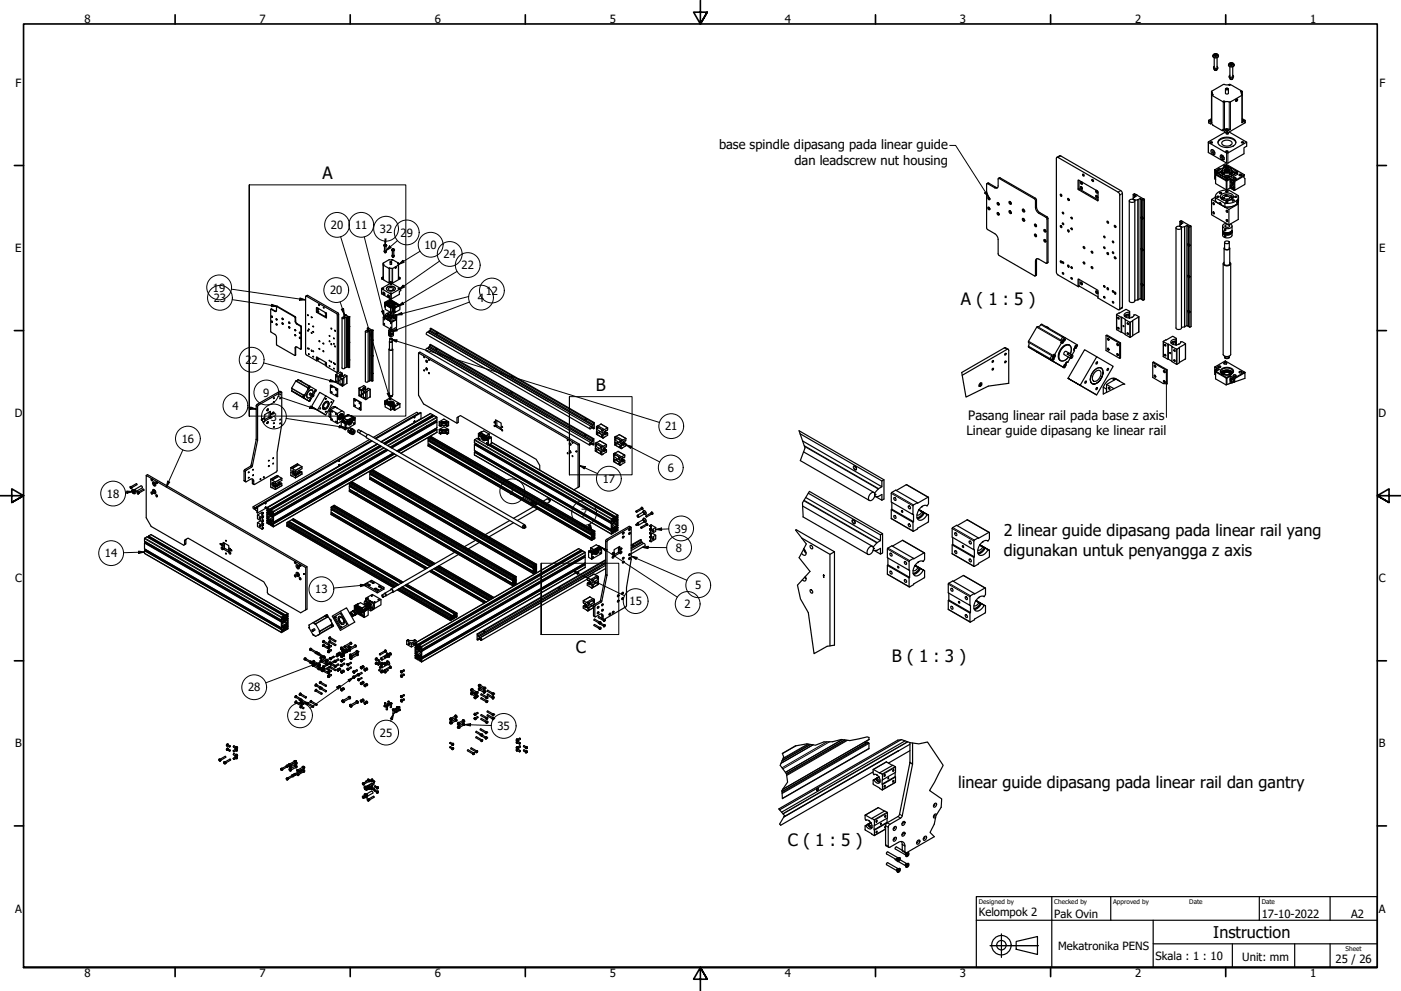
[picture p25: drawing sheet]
<svg xmlns="http://www.w3.org/2000/svg" width="594mm" height="420mm" viewBox="0 0 594 420" stroke-linecap="round" stroke-linejoin="round" font-family="sans-serif">
<defs><g id="words">
<g font-size="7.2">
<text x="136.7" y="76">A</text>
<text x="407.5" y="129.2">A ( 1 : 5 )</text>
<text x="252.6" y="165.8">B</text>
<text x="244.1" y="276.7">C</text>
<text x="378.2" y="280.7">B ( 1 : 3 )</text>
<text x="334.1" y="358.7">C ( 1 : 5 )</text>
</g>
<g font-size="6.9">
<text x="425.7" y="227.3">2 linear guide dipasang pada linear rail yang</text>
<text x="425.7" y="235.5">digunakan untuk penyangga z axis</text>
<text x="406.3" y="334.2">linear guide dipasang pada linear rail dan gantry</text>
<text x="514.5" y="397.6">Instruction</text>
</g>
<g font-size="5.5">
<text x="304.9" y="63.2">base spindle dipasang pada linear guide</text>
<text x="336.9" y="69.8">dan leadscrew nut housing</text>
<text x="410.5" y="177.9">Pasang linear rail pada base z axis</text>
<text x="409.8" y="184.5">Linear guide dipasang ke linear rail</text>
</g>
<g font-size="4.8">
<text x="35.8" y="9.8">8</text>
<text x="110.1" y="9.8">7</text>
<text x="184.3" y="9.8">6</text>
<text x="258.6" y="9.8">5</text>
<text x="332.8" y="9.8">4</text>
<text x="407.1" y="9.8">3</text>
<text x="481.3" y="9.8">2</text>
<text x="555.6" y="9.8">1</text>
<text x="6.6" y="36.9">F</text>
<text x="584.9" y="36.9">F</text>
<text x="140.3" y="97.1">20</text>
<text x="150.6" y="97.1">11</text>
<text x="161.1" y="98.8">32</text>
<text x="169.9" y="100.3">2</text>
<text x="172.5" y="100.3">9</text>
<text x="6.5" y="106.9">E</text>
<text x="180" y="105.6">10</text>
<text x="584.8" y="106.9">E</text>
<text x="188.1" y="109.5">24</text>
<text x="195.7" y="114.2">22</text>
<text x="90.3" y="123.6">19</text>
<text x="140" y="124.8">20</text>
<text x="206" y="125">12</text>
<text x="90.6" y="128.1">23</text>
<text x="202.7" y="127.9">4</text>
<text x="104.1" y="154.3">2</text>
<text x="106.7" y="154.3">2</text>
<text x="98.5" y="173.7">4</text>
<text x="111.6" y="168.2">9</text>
<text x="6.2" y="176.9">D</text>
<text x="114.8" y="178.4">3</text>
<text x="584.5" y="176.9">D</text>
<text x="282" y="182.5">21</text>
<text x="77.1" y="187.7">16</text>
<text x="283.1" y="200">6</text>
<text x="255.6" y="204.7">17</text>
<text x="45.3" y="211.1">18</text>
<text x="215.9" y="210">1</text>
<text x="246.4" y="219.2">7</text>
<text x="286.2" y="225.8">39</text>
<text x="44.5" y="236.3">14</text>
<text x="286.6" y="234">8</text>
<text x="6.4" y="246.9">C</text>
<text x="133.7" y="251.6">13</text>
<text x="294.8" y="249.9">5</text>
<text x="584.7" y="246.9">C</text>
<text x="266.9" y="256.6">15</text>
<text x="290.3" y="257.9">2</text>
<text x="105.2" y="293.2">28</text>
<text x="124.6" y="305.1">25</text>
<text x="210.9" y="309.6">35</text>
<text x="6.4" y="316.9">B</text>
<text x="161.1" y="312.4">25</text>
<text x="584.7" y="316.9">B</text>
<text x="6.4" y="386.9">A</text>
<text x="415" y="388.2">Kelompok 2</text>
<text x="447" y="389.1">Pak Ovin</text>
<text x="535" y="389.1">17-10-2022</text>
<text x="572.9" y="389">A2</text>
<text x="584.7" y="386.9">A</text>
<text x="448.7" y="402.6">Mekatronika PENS</text>
<text x="490" y="407">Skala : 1 : 10</text>
<text x="526.8" y="407.4">Unit: mm</text>
<text x="566.3" y="408.1">25 / 26</text>
<text x="35.8" y="414.1">8</text>
<text x="110.1" y="414.1">7</text>
<text x="184.3" y="414.1">6</text>
<text x="258.6" y="414.1">5</text>
<text x="332.8" y="414.1">4</text>
<text x="407.1" y="414.1">3</text>
<text x="481.3" y="414.1">2</text>
<text x="555.6" y="414.1">1</text>
</g>
<g font-size="2.7">
<text x="415" y="383.2">Designed by</text>
<text x="447" y="383.2">Checked by</text>
<text x="472" y="383.2">Approved by</text>
<text x="504.3" y="383.2">Date</text>
<text x="535" y="383.2">Date</text>
<text x="570.6" y="403.2">Sheet</text>
</g>
</g></defs>
<!-- layer: Visible (ISO) -->
<g fill="none" stroke="#000" stroke-width=".51">
<path d="M513.7 38.8l.1 13.2-1.3-.9 1.2-.8M513.8 38.7l4.9-2.9h2.8l5.3 3a.94 .94 0 0 0-.1 1.5l-5 3-1.5-.2-1.2 .2-5.3-3a.96 .96 0 0 0 .1-1.6zM514.4 23.2a1.14 1.14 0 0 1 1.6-.4 1.14 1.14 0 0 1 .4 1.5l-.2 .1a1.09 1.09 0 0 1-1.4 .1 1.09 1.09 0 0 1-.4-1.3zM514.6 28.3l.2 1 .9 .1 .7-.3v-.5M514.8 23.3l.5-.1-.1 .4h.4M514.8 23.1l.6-.3v.5M514.8 23.1h.1M514.9 28.2l-.3 .1 .2 1M514.9 24.5v4M514.9 23.1l.1 .2M515.1 29.7h.8M515.3 23.2l.1 .4v-.3"/>
<path d="M515.4 23.3h.2M515.6 23.6h.1M515.6 23.1v.5M515.7 29v.4M515.7 22.9l-.1 .2 .6 .1-.2 .1M516.1 29.2a.61 .61 0 0 1-.6 .7 .61 .61 0 0 1-.6-.6M516.1 28.1l.3 .5-.7 .4-.9-.1M516.1 24.5v4M516.1 23.4l-.5-.2v.4M519.7 37.5l.7-.1 .5 .3v1.8l-.3 .3-.9-.2zM520.2 37.7h.1M521.1 27.1a1.13 1.13 0 0 1 1.5-.4 1.13 1.13 0 0 1 .4 1.5l-.4 .2a1.03 1.03 0 0 1-1.3-.1 1.03 1.03 0 0 1-.2-1.2z"/>
<path d="M521.1 35.9l.6 .1-.4 .2zM521.4 27.2l.6-.1-.1 .4M521.5 31.9l-.3 .4 .6 .4v.5M521.5 28.3v3.9M521.7 33.6h.8M521.9 27.4h.4M521.9 27.4v.1M522 26.7v.2h-.5l.1 .2M522 26.9l.2 .6M522.2 27.3v.1M522.3 26.9l-.1 .4M522.3 27.4v.1"/>
<path d="M522.4 26.7l-.1 .2 .5 .1-.2 .2M522.6 33.6h-.1M522.7 32.7l-.1 .9a.64 .64 0 0 1-.7 .1 .64 .64 0 0 1-.4-.7M522.7 31.9l.3 .3-.3 .5h-.9M522.7 28.3v3.9M522.8 27.2l-.5-.1v.4M523 32.2l-.3 .9-.9 .1-.6-.5v-.4M526.1 38.7l.5 .2-.4 .2zM526.8 38.8l-.2 13.2 1.4-.9-1.2-.8M512.5 51.1v.9l.9 .6M513.7 52.4l-.3 .2v-.4l.8 .5v.3l4.1 2.4M513.7 50.8l-.6 .3 .6 .3"/>
<path d="M513.9 40l.6 .2-.5 .1zM516.9 59.3a5.1 5.1 0 0 1 7.1 .6 2.79 2.79 0 0 1-3.5 2.6 3.3 3.3 0 0 1-4-2.3zM518.6 55.2l-.3 .2v-.3l.9 .5v.3l1.3 .4M518.7 54.8h3.1l-1.6 .8zM518.9 42.9l.5 .2-.4 .1zM519.5 56.1l-7.1 4.3 8 4.5 8.2-4.6v1.7l-1.1 .6v2.6l-7.3 4-7.8-4.6v-4.3M519.8 54.8l.6-.1 .3 .3-.7 .2zM520.6 56.3l.2 .2a.39 .39 0 0 1-.4 .4 .39 .39 0 0 1-.3-.5M521.2 56l7.4 4.3M524.3 42.2l.3-.2a.42 .42 0 0 1 .1 .6 .42 .42 0 0 1-.6 .1zM524.3 42.4l.3-.1-.3 .5zM524.7 42.1a.51 .51 0 0 0-.7 .2 .51 .51 0 0 0 .2 .6"/>
<path d="M526.8 50.8l.6 .3-.6 .3M528 51.1l-.1 1-7.4 4.2M418.4 77.9l3.4 1.7a.86 .86 0 0 0 1 .1 .86 .86 0 0 0 .4-.9v-2.9l.3-.3 15.2 8.7 .4 .7v3a3.1 3.1 0 0 0 1.4 2.4l3 1.8 .4 .5v18.8l-.2 .2-3.2-1.8a.87 .87 0 0 0-1-.1 .87 .87 0 0 0-.4 .9v6l-.3 .3-15.3-8.8-.3-.6v-6.1a3.2 3.2 0 0 0-1.4-2.4l-3.1-1.9-.3-.4zM418.5 77.9l.6-.3 3.9 2M423.4 75.6l.6-.2 15.1 8.7 .4 .7v2.9a3.2 3.2 0 0 0 1.4 2.5l3.2 1.8 .3 .6v18.5l-.6 .6M448 66.8h.6l25.5 14.6 .6 .8-.1 49.1-9.1-5v-3.3l-8.2-4.7v3.3l-8.7-5-.6-.8zM448.2 66.7l1.1-.6h.5l25.4 14.7 .6 .8 .2 48.6-.3 .5-1.1 .6M457.1 76.4l8.4 4.6 .1 4-8.3-4.6zM457.5 76.5v3.4l-.4 .3M457.5 79.9l.2 .3M458.2 79.1h.3a.54 .54 0 0 1 .6 .6 .54 .54 0 0 1-.6 .5l-.4-.7zM458.4 79.1l.6 1"/>
<path d="M458.6 79.2l.3 .6M458.6 77.1l.3 .6M458.7 77.1a.52 .52 0 0 1 .4 .5 .52 .52 0 0 1-.5 .5l-.2-.1a.58 .58 0 0 1-.4-.5 .58 .58 0 0 1 .4-.5l.6 1M458.7 79.9h.3M459 77.8h-.3M459.1 73.8l.6 .3v.5a.5 .5 0 0 1-.6-.2 .5 .5 0 0 1 0-.6zM463.1 76.1h.1a.44 .44 0 0 1 .5 .3 .44 .44 0 0 1-.3 .5zM513.3 60.2l.8 .1a.42 .42 0 0 1-.5 .4 .42 .42 0 0 1-.3-.5zM513.7 63.5a1.26 1.26 0 0 1 1.2 .7 1.26 1.26 0 0 1-.2 1.4 1.53 1.53 0 0 1-1-2.1zM514 63.4l.1 1.2 1 .8M514.7 63.8a.42 .42 0 0 0-.2 .6 .42 .42 0 0 0 .6 .1M515.5 74.7v.7"/>
<path d="M515.5 74.6l-.3 .4 .3 1M515.5 72.5l.2 1.3M515.6 72.5l-.5-.5v3.9l.4 .2M515.8 73.9l4.1 2.4v-.7h.7M515.8 73.7l4.3 2.8 .2-.2M515.8 72.8v.6M515.8 73.1l4.1 2.5zM515.8 72.7v.4M516.1 72.6a.67 .67 0 0 0-.9 .1 .67 .67 0 0 0 .1 1l.2 .2M516.1 72.7a.69 .69 0 0 1 .9-.3 .69 .69 0 0 1 .4 .8 .76 .76 0 0 1-.8 .2 .76 .76 0 0 1-.5-.7zM516.2 73.2h1.3M516.3 72.5l-1.1-.6 4.4-2.5 8.1 4.7"/>
<path d="M516.4 73.3h.9M516.5 60.5a4.7 4.7 0 0 1 6.8-1.1l.7 1.1M517.5 71.8a.49 .49 0 0 0-.6-.2 .49 .49 0 0 0-.3 .6M517.6 65.8a1.26 1.26 0 0 1 1.3 .7 1.26 1.26 0 0 1-.2 1.4 1.53 1.53 0 0 1-1.1-2.1zM517.6 71.7l-.3-.2a.48 .48 0 0 0-.7 0 .48 .48 0 0 0 0 .7h.1M517.9 65.7l.2 1.2 .9 .7M518.3 60.1a2.68 2.68 0 0 1 4.2 .6 2.46 2.46 0 0 1-4.4-.2zM518.4 72a1.28 1.28 0 0 0-.5 1.6 1.28 1.28 0 0 0 1.5 .7 2.32 2.32 0 0 0 3.3-1.7l-.5-.6M518.4 72.2a.99 .99 0 0 0-.5 .9 .99 .99 0 0 0 .6 .9M518.4 73.4l-.2 .3M518.4 73.1l-.3 .5M518.4 73l-.4 .4"/>
<path d="M518.4 72.9l.8 .5v.8M518.4 72.9v1M518.5 71.6l.7-.4h2.1l.8 .4M518.5 71.6l-.1 1.3v-1.3M518.5 72.8l.7 .4M518.5 71.6h-.1M518.6 66.1a.42 .42 0 0 0-.2 .6 .42 .42 0 0 0 .6 .1M518.7 73.2l-.1 .5h.4M518.8 71.4l-.4 .2M519.2 71.9a1.3 1.3 0 0 1 2.2 .5 1.25 1.25 0 0 1-1.3 .5 1.25 1.25 0 0 1-.9-1zM519.2 73.2l2.2 .2M519.2 73.2h2.1"/>
<path d="M519.2 72.5a1.41 1.41 0 0 1 2.1 0M519.3 72.6a1.53 1.53 0 0 1 1.9 0l-.1 .1M519.3 72.4l1.1-.3 .9 .4a1.71 1.71 0 0 0-2.1 0zM519.4 72.1l1.2-.2 .8 .5a1.53 1.53 0 0 0-2.2 0zM519.4 72.7l.8-.2 .9 .2zM519.4 72.7a.67 .67 0 0 1-.1-.9 .67 .67 0 0 1 .9-.2 .72 .72 0 0 1 .9 .2 .72 .72 0 0 1 .1 .8l.2-.4-.3-.5 .3 .5-.3 .5M519.6 71.2a.71 .71 0 0 1 .7-.7 .71 .71 0 0 1 .7 .7h-1.4M519.6 74.7a.78 .78 0 0 1 .8-.3 .78 .78 0 0 1 .6 .7 .77 .77 0 0 1-.9 .3 .77 .77 0 0 1-.5-.7zM519.6 75.1h1.3M519.6 72.8h1.3M519.7 71.8a1.27 1.27 0 0 1 1.7 .5M519.7 72.8h1.1"/>
<path d="M519.8 64.1l.4-.2 .5 .3-.5 .3zM519.8 72.9h.9h-.9M519.9 75.3h.8M519.9 72.9h.8zM519.9 76.3h.7zM520 75.5l.6 .1M520 70.4a.49 .49 0 0 0-.6-.3 .49 .49 0 0 0-.3 .6M520.2 70.4l-.1-.2a.56 .56 0 0 0-.7-.3 .56 .56 0 0 0-.3 .8l.2 .1M520.6 75.5l4.1-2.3-4.1 2.4M521.2 72.6l-1-.3-.9 .3 .9-.2 .9 .3M521.3 73.2l.1 .2M521.4 73.4v.8"/>
<path d="M521.6 79.7v-3.8l-1.6 .8-4.5-2.8v3.9l4.5 2.7M521.6 79.7l-1.3 .8v-3.8h-.3v3.8M521.6 75.7l.5 .5M521.6 79.7l.5 .3M521.7 73.4h.3l-.3 .5zM521.7 71.4h.1M521.8 71.4l.4 .2M522 78.4l.2 1.3 .9 .5M522 76.2l.2 1.3 .9 .6M522.1 71.6l.1 1.3v-1.3M522.1 72.8l-.8 .4M522.1 71.6h.1"/>
<path d="M522.1 80a.81 .81 0 0 1-.5-.9 .81 .81 0 0 1 .8-.7 1.12 1.12 0 0 1 .4 1.9M522.1 76.2a1.04 1.04 0 0 0-.2 1.3 1.04 1.04 0 0 0 1.3 .5l-.4-1.4M522.1 76.2l.7 .4M522.1 80l.7 .3M522.2 72.2a.99 .99 0 0 1 .5 .9 .99 .99 0 0 1-.7 .9M522.2 73.4l.2 .3M522.2 73.1l.2 .5M522.2 73l.4 .4M522.2 72.9l-.8 .5M522.2 72.9v1M522.3 76.5l.5 .1a.51 .51 0 0 1 .4 .6 .51 .51 0 0 1-.5 .4l-.4-.4zM522.3 78.7h.3a.55 .55 0 0 1 .6 .5 .55 .55 0 0 1-.5 .6l-.4-.5z"/>
<path d="M522.8 76.6l.5 .3M522.9 75.5a.57 .57 0 0 1 .8-.3 .57 .57 0 0 1 .3 .7 .61 .61 0 0 1-.7 .2 .61 .61 0 0 1-.4-.6zM522.9 72.7a.7 .7 0 0 1 .9-.3 .7 .7 0 0 1 .4 .8 .77 .77 0 0 1-.8 .2 .77 .77 0 0 1-.5-.7zM523 73.2h1.3M523 76.9l.1 .5M523 79l.1 .5M523.1 75.9a.43 .43 0 0 1 .4-.5 .43 .43 0 0 1 .4 .5M523.1 79.4v.1M523.2 73.3h.9M523.3 76.9v3.8M524 75.9l-.7 .1M524.7 72.7l-4.1-2.3h-.6l-4.2 2.4v1.1v-.9"/>
<path d="M524.7 72.8v1.1l-4.1 2.4v-.7M524.7 72.8v.3M524.8 73l-.1 .9M525.5 74l.1-.1a.53 .53 0 0 1 .7-.2 .53 .53 0 0 1 .2 .7 .62 .62 0 0 1-.6 .2 .62 .62 0 0 1-.4-.6zM525.6 74.4a.43 .43 0 0 1 .5-.5 .43 .43 0 0 1 .4 .5M526.4 60.2h.9a.47 .47 0 0 1-.4 .4 .47 .47 0 0 1-.5-.4zM526.5 74.4l-.7 .1M527.5 74.7l-4.2 2.2M527.7 74.2l-4.2 2.4-1.8-1M527.9 75.8v2.4l-4.3 2.5v-3.8h-.3M419 87.9l.2-.1a.58 .58 0 0 1 .5 .5 .58 .58 0 0 1-.3 .6l-.5-.6zM419 83.6a.52 .52 0 0 1 .7 .4 .52 .52 0 0 1-.5 .6z"/>
<path d="M419.4 83.7a.35 .35 0 0 0-.2 .5 .35 .35 0 0 0 .5 .1l-.3-.6M419.4 87.9a.35 .35 0 0 0-.2 .5 .35 .35 0 0 0 .5 .1l-.3-.5M422.9 85.9a.52 .52 0 0 1 .7 .3 .52 .52 0 0 1-.4 .7zM422.9 90.1h.3a.59 .59 0 0 1 .4 .5 .59 .59 0 0 1-.3 .6l-.5-.6zM423.3 90.2a.35 .35 0 0 0-.1 .5 .35 .35 0 0 0 .5 .1M423.3 86a.35 .35 0 0 0-.1 .5 .35 .35 0 0 0 .5 .1M423.4 90.3l.3 .5M423.4 86l.3 .5M427.9 89.4a.65 .65 0 0 1 .8 .3 .65 .65 0 0 1-.2 .9l-.6-.6zM427.9 85.5a.64 .64 0 0 1 .8 .3 .64 .64 0 0 1-.2 .8l-.6-.6zM428.2 89.5l.6 .6a.47 .47 0 0 1-.6 0 .47 .47 0 0 1 0-.6zM428.2 85.5l.6 .7a.47 .47 0 0 1-.6 0 .47 .47 0 0 1 0-.7z"/>
<path d="M433.6 92.7a.64 .64 0 0 1 .8 .3 .64 .64 0 0 1-.3 .8l-.5-.6zM433.6 88.8a.64 .64 0 0 1 .8 .3 .64 .64 0 0 1-.3 .8l-.5-.6zM433.9 92.7l.6 .7a.47 .47 0 0 1-.6 0 .47 .47 0 0 1 0-.7zM433.9 88.8l.6 .7a.46 .46 0 0 1-.6 0 .46 .46 0 0 1 0-.7zM438.7 99.3h.3a.58 .58 0 0 1 .5 .5 .58 .58 0 0 1-.3 .6l-.5-.5zM438.7 95.1l.3-.1a.57 .57 0 0 1 .5 .5 .57 .57 0 0 1-.3 .6l-.5-.4zM439.2 95.1l-.2 .1a.4 .4 0 0 0 0 .5 .4 .4 0 0 0 .5 0M439.2 99.4l-.2 .3 .4 .4-.2-.7M439.2 95.2l.3 .5M442.7 97.3h.3a.57 .57 0 0 1 .5 .5 .57 .57 0 0 1-.4 .6l-.4-.4zM443.5 98l-.6-.5a.4 .4 0 0 0 .1 .5 .4 .4 0 0 0 .5 0M449.6 95.7a.41 .41 0 0 1 .6 .2 .41 .41 0 0 1-.3 .6z"/>
<path d="M449.6 82.4a.4 .4 0 0 1 .6 .2 .4 .4 0 0 1-.3 .5zM452.7 84.2a.41 .41 0 0 1 .6 .2 .41 .41 0 0 1-.3 .6zM452.8 97.5l.2-.1a.44 .44 0 0 1 .4 .4 .44 .44 0 0 1-.3 .5zM457.3 80.4l.4-.2 7.9 4.6M464.7 82.8l.3 .1a.62 .62 0 0 1 .5 .5 .62 .62 0 0 1-.3 .6l-.6-.5zM464.9 82.8l.6 1M465.1 82.9l.2 .7M465.1 80.8l.2 .7M465.2 80.9a.52 .52 0 0 1 .4 .5 .52 .52 0 0 1-.5 .5l-.1-.1a.57 .57 0 0 1-.5-.5 .57 .57 0 0 1 .4-.6l.6 1M465.2 81.6h.3M465.5 83.7h-.3M469.4 93.9a.42 .42 0 0 1 .6 .1 .42 .42 0 0 1-.3 .6z"/>
<path d="M472.5 95.7a.41 .41 0 0 1 .6 .1 .41 .41 0 0 1-.3 .6zM478.9 85.2v42.4a1.37 1.37 0 0 0 2.3 0v-42.4M480.5 82.4l.5-.3 .6 .3M480.5 84.5l.6 .4zM481.1 83.5l.1-.7-.1 .8v-.9l-.6-.3v1.9M481.1 82.8l.7 .4-.9 .4-.5 .9a.83 .83 0 0 0-1.1 0 .83 .83 0 0 0-.2 1.1l.2 .1a1.13 1.13 0 0 0 1.8-.8M481.6 82.4v.1M481.6 82.4l3.1 1.8M483.5 84.1l-2.4 .8M484 92h.1M484.1 84.5l-.6-.4v42.5l.6 .4M484.1 84.5l.1 7.5"/>
<path d="M484.1 92.9l.1 12.4M484.1 84.5h.1M484.1 92h.1M484.2 84.5l.5 .4v42.4l-.5-.3M484.2 92l.3 .9M484.3 92.8l-.1 .2M484.3 92.8h.1M484.4 92.2l.1 .3M484.6 84.2h.1M484.7 84.2h.1M484.7 84.2l.6 .4v42.4l-.6 .3M485.3 84.6l-.6 .3"/>
<path d="M498.7 96.6v42.4a1.35 1.35 0 0 0 2.3 0v-42.4M500.3 93.9l.5-.4 .6 .4M500.3 96l.6 .4zM500.9 94.2l-.6-.3v1.8M500.9 94.2v.8M500.9 94.2h.1M500.9 94.2v.8zM500.9 94.2l.7 .4-.9 .5-.5 .8a.85 .85 0 0 0-1.1 0 .85 .85 0 0 0-.2 1.1l.2 .1a1.14 1.14 0 0 0 1.9-.7l2.3-.8M501.4 93.9h.1M501.5 93.9l2.9 1.7M504 96l.5 .3v42.5l-.5-.4M504 96v7.5"/>
<path d="M504 96h.1M504 96l-.1 7.4M504.4 95.6l.7 .4v42.5l-.6 .3M504.4 95.6v.1M505.1 96l-.6 .3M513.8 84.6v6.5l7.3 4.2 4-2.3v-6.5M514.3 85.9l.6 .3v.5a.5 .5 0 0 1-.6-.2 .5 .5 0 0 1 0-.6zM514.3 89.8l.6 .3v.5a.5 .5 0 0 1-.6-.2 .5 .5 0 0 1 0-.6zM515.4 83.6l-1.6 1 7.3 4.2 4-2.3v-.9M515.4 84.9l.1 .6M515.4 83.4l.1 2M515.5 85.4l3.9 2.4"/>
<path d="M516 83.3l.7-.2 .3 .3-.7 .3zM516 81.9a6.6 6.6 0 0 1 5.1-1.3l4 2.3a3 3 0 0 1-3.3 3.2l-2.4 .1-3.9-2.3-.1-1zM517.1 81.7h.9a.46 .46 0 0 1-.4 .4 .46 .46 0 0 1-.5-.4zM517.3 86.5l.3 .2M517.3 85.9l.4 .6M517.9 82.6a3.7 3.7 0 0 1 5.1 .6 3 3 0 0 1-4.4 1.5 1.3 1.3 0 0 1-.7-2.1zM518.1 84l-.3 .2M518.1 83.8v.6M518.2 84.1l.2 .4M518.2 84.1h.1M518.4 84.4v.1M518.4 84.4l.9 .5"/>
<path d="M518.4 98.5a2.3 2.3 0 0 0 4-.1 2.25 2.25 0 0 1-4 .2M518.4 98.2a2.33 2.33 0 0 0 4-.2 2.27 2.27 0 0 1-4 .3M518.4 97.9a2.31 2.31 0 0 0 4-.2 2.26 2.26 0 0 1-4 .2M518.4 97.6a2.44 2.44 0 0 0 4 .1 2.38 2.38 0 0 1-4-.1M518.4 95.8v3.9a2.32 2.32 0 0 0 4 0v-3.9M519.1 83.8l-.9 .3M519.1 83.9l-.9 .2M519.1 83.8v.1M519.1 83.9l-.7 .5M519.1 83.9l1.2 .6M519.4 87.7v.1M519.4 86.2v1.5"/>
<path d="M519.5 96l.2-.2v.4M519.5 95.6a.96 .96 0 0 1 1.1-.4 .96 .96 0 0 1 .7 .9 1.04 1.04 0 0 1-1.1 .3 1.04 1.04 0 0 1-.7-.8zM519.8 85.5h.9a.47 .47 0 0 1-.4 .4 .47 .47 0 0 1-.5-.4zM519.8 81.1a.44 .44 0 0 1 .5-.2 .44 .44 0 0 1 .3 .5l-.5 .1zM519.9 82.6l.4 .5M519.9 82.7l.4 .4M519.9 82.6l1.5 .1 .8 .5M519.9 82.6v.1M519.9 82.7h-.4M519.9 89.3l.2-.1a.44 .44 0 0 1 .5 .3 .44 .44 0 0 1-.3 .5zM520 80.5h.3zM520 94.7a1.1 1.1 0 0 0-1.4 .5 1.1 1.1 0 0 0 .5 1.5 2.32 2.32 0 0 0 3.3-.9l-.6-.8"/>
<path d="M520 93.1h.1a.44 .44 0 0 1 .5 .3 .44 .44 0 0 1-.3 .5zM520.1 83.2a1.1 1.1 0 0 0-1.3-.3 1.1 1.1 0 0 0-.6 1.2M520.1 83.2l-1 .6M520.3 83.1l1.1 .6M520.3 83.1l-.2 .1M520.3 84.5l.3 .5M520.3 84.5l.2 .1M520.5 84.5l.8 .4M520.5 84.6l.5 .4M520.5 84.5v.1M521.1 88.8v6.5M521.3 84.9h.1"/>
<path d="M521.4 83.8h.1M521.4 83.7v.1M521.4 83.8h1l-.3 .7-.8 .4M521.4 83.8l-.9 .7M522.1 83.2l.4 .6M522.2 83.2l-.8 .5M522.2 83.3l-.8 .5M522.2 83.3l.2 .3M522.2 83.2v.1M522.4 84l.3 .2M522.4 83.8v.6M522.5 84.9a.44 .44 0 0 1 .5-.3 .44 .44 0 0 1 .3 .6h-.5z"/>
<path d="M522.8 80.3l.5 .4M523.3 80.7h.3zM523.6 83.3l.7-.2 .3 .3-.7 .3zM524.9 84.7l-.3 1.2M525.2 83.5v1.5a4.7 4.7 0 0 1-5.8 2.8M161.9 117.8v.4l.4 .3M162.5 118.4l2.3 1.5M162.5 111.6v6.6l-.6-.4 .6-.4M162.5 117.6l-.3 .2 .3 .1M162.5 111.7v.7l2.6 1.5 1.4-.1 2.4-1.4 .1-.7M162.9 106.4l.1 .4 .5 .1 .3-.4M163 103.9l.2 .1"/>
<path d="M163 103.8h.1M163 106.3l.1 .7 .4 .1 .2-.3M163 104.5v1.9M163.1 103.8h.1M163.2 107.1h.1M163.2 107.1h.3M163.2 104h.1M163.2 104h.2M163.3 103.8v.2M163.3 103.6v.1M163.3 103.7v.1M163.3 103.6l-.3 .2"/>
<path d="M163.3 103.8v.1M163.3 103.8h.1M163.4 104h.1M163.4 103.8v.2M163.4 103.7v.1M163.5 106.7v.2M163.5 103.6l.2 .2M163.6 107.1h-.1M163.7 106.3l.1 .2-.8 .1M163.7 103.8h.1M163.7 103.8l-.1 .1M163.7 104.5v1.9"/>
<path d="M163.7 103.9l-.3 .1M164.9 119.8l1 .6M165 119.6h1.5l-.8 .4zM165 113.7h.3zM165.5 111h.6l-.2 1.1-.4-.1zM165.7 111h.1M166.2 110.2h.3zM166.2 110.1h-1.2l-2.5 1.6M166.2 110.1l2.8 1.6M166.3 105.8l.3 .1M166.4 108.1l.1 .7M166.4 106.4v1.9"/>
<path d="M166.5 109h.4M166.6 105.9h.2M166.6 105.9h.1M166.6 105.5l-.2 .3M166.6 105.6v.3M166.8 105.9h.1M166.8 105.6l-.1 .3M166.8 105.6l.2 .1-.2 .2M166.9 109h.1M167 108.5l-.2 .5-.4-.3M167 108.2v.3l-.5 .1M167 106.4v1.9"/>
<path d="M167.1 108.3l-.1 .5h-.5l-.3-.4M167.7 113.5h.1M167.9 113.2l-.2 .5M167.9 113.2h.1M169 111.6l-.1 6.6 .7-.4-.6-.4M169 117.6l.3 .2-.3 .1M169.6 117.8l-.1 .5-3.6 2.1M439.7 109.7l-.2 6.9-.5 .4M442.7 101.6h.3a.58 .58 0 0 1 .5 .5 .58 .58 0 0 1-.4 .6l-.4-.5zM443.5 102.2l-.6-.5a.4 .4 0 0 0 .1 .5 .4 .4 0 0 0 .5 .1M449.7 110.6h.1a.44 .44 0 0 1 .5 .3 .44 .44 0 0 1-.4 .5zM452.8 112.4h.1a.44 .44 0 0 1 .5 .3 .44 .44 0 0 1-.4 .5z"/>
<path d="M454.2 113.2l.2-.1a.38 .38 0 0 1 .3 .3 .38 .38 0 0 1-.2 .4zM454.3 117.7h.1a.38 .38 0 0 1 .3 .3 .38 .38 0 0 1-.2 .4zM457.5 118.4v2.7l-.4 .2M458.1 119.7a.6 .6 0 0 1 .8 .3 .6 .6 0 0 1-.3 .8l-.4-.4zM458.4 119.6l.6 1M458.6 119.7l.1 .7M459.4 111.1a.41 .41 0 0 1 .5 .3 .41 .41 0 0 1-.2 .5zM459.4 104.5h.1a.44 .44 0 0 1 .5 .4 .44 .44 0 0 1-.3 .5zM462.7 106.6a.42 .42 0 0 1 .6 .2 .42 .42 0 0 1-.2 .5zM462.8 113h.1a.43 .43 0 0 1 .5 .4 .43 .43 0 0 1-.3 .5zM469.5 107.1h.1a.43 .43 0 0 1 .4 .3 .43 .43 0 0 1-.3 .5zM472.6 108.9l.1-.1a.44 .44 0 0 1 .5 .4 .44 .44 0 0 1-.4 .5z"/>
<path d="M484 105.3h.1M484.1 105.3h.1M484.1 106.2l.1 14M484.2 106.1l-.1 .1M484.2 105.3l.3 .9M484.2 106.2v.1M484.4 105.5l.1 .3M503.8 116.7h.1M503.8 103.4h.1M503.9 103.4v-7.5l-.6-.3v42.4l.7 .4M503.9 116.7h.1M503.9 103.4h.1"/>
<path d="M504 103.4h.1M504 117.5l-.1 14.1M504 104.2l-.1 12.5M504 116.7v.1M504 117.5h.1M504 117.7v14M504 116.8l.3 .8M504 103.5l.3 .8M504 104.2h.1M504 117.6h.1M504 104.3v12.4M504 104.3h.1"/>
<path d="M504.1 103.6l.2 .3M504.1 116.9l.2 .3M518.7 111.8v38.5a1.85 1.85 0 0 0 3.2 0v-38.5M519.1 105.3v6.5a1.36 1.36 0 0 0 2.4 0v-6.5M519.1 111.2a.93 .93 0 0 0-.2 1.2 .93 .93 0 0 0 1.2 .3 1.11 1.11 0 0 0 1.3-.1 1.11 1.11 0 0 0 .3-1.2l-.2-.2M519.3 102.7v2.7l1 .5 .9-.5 .1-2.7M519.3 104.9a1.07 1.07 0 0 0 .6 1.2 1.07 1.07 0 0 0 1.3-.4l.3-.5-.2-.3M519.4 102.5l.2-.2a.86 .86 0 0 1 1-.2 .86 .86 0 0 1 .5 1 .95 .95 0 0 1-1.1 .3 .95 .95 0 0 1-.6-.9zM114.8 131.1l2.2 1 .5-2.1 7.5 4.4 .3 2.3 2.2 1.7 .1 9.6-1.9-.9-.4 .1-.2 3.5-7.8-4.5-.2-3.7-2.3-2zM114.9 131.1l.3-.1 1.9 1M115 134.1h.4v.4zM115.3 134l.1 .4-.1-.3"/>
<path d="M115.3 136.2l.1 .3-.1-.3M117.3 137.3l.1 .4-.1-.4M117.3 135.2l.1 .4-.1-.4M117.3 130l.4-.1 7.5 4.4 .3 2.3 2.2 1.7 .1 9.5-.3 .2M119.6 136.9l.4 .2-.1 .4zM119.6 135l.4 .1v.4zM119.7 136.9l.3 .5zM119.7 135l.3 .4zM122.4 138.6h.3l.1 .5zM122.4 136.6l.3 .1 .1 .4zM122.5 138.6l.3 .4zM122.5 136.6l.3 .4z"/>
<path d="M124.9 139.8h.4v.5zM125.2 139.8l.1 .3-.1-.3M129.6 125.6l13.4 7.7-.1 24.6-4.6-2.6v-1.6l-4-2.4v1.7l-4.7-2.9zM129.7 125.6l.8-.3 13 7.6 .1 24.4-.7 .6M130.9 139.5l.2 .3zM130.9 137.2l.2 .3zM134.2 130.4l4.1 2.3 .1 2-4.1-2.3zM134.3 132.4l4.1 2.2M134.4 130.5l-.2 1.8M134.4 132.2l.1 .1M134.7 131.8l.3 .1 .1 .4zM134.8 131.7l.3 .5"/>
<path d="M134.9 131.8l.1 .3M134.9 130.7l.1 .4M134.9 130.8l.2 .4-.4-.1 .1-.4 .3 .5M135 132.2h.1M135 131.1h.1M138.1 133.6l.2 .5M138.2 133.7l.2 .3M138.2 132.6l.1 .3M138.2 132.7v.5l-.3-.5 .2-.1 .1 .4M145 134.8v21.2l.6 .3 .6-.3v-21.2M145.9 133.4h.5M146 134.5l.2 .2"/>
<path d="M146 134.5h.1M146.2 133.6l-.3-.2v1M146.2 133.6v.4zM146.2 133.6v.4M146.2 133.6l.3 .2-.7 .7h-.6a.49 .49 0 0 0 .4 .7 .49 .49 0 0 0 .6-.5M146.4 133.4l.1 .1M146.5 133.5l1.5 .8M147.3 134.3l-1.1 .4M147.6 138.2h.1M147.7 134.5l-.4-.2v21.2l.4 .2M147.7 134.5v3.7M147.7 138.7v6.1"/>
<path d="M147.7 134.5h.1M147.7 134.5l.3 .1v21.3l-.3-.2M147.7 138.6v.1M147.7 138.2h.1M147.7 138.2l.2 .4M147.8 138.3l.1 .1M148 134.3h.1M148 134.3l.3 .2v21.2l-.3 .2M148.3 134.5l-.3 .1M155.8 139.1h.5M156 139.7l-.3 .5M156 139.3l-.2-.2v1"/>
<path d="M156 139.3v.4M156 139.3h.1M156.1 139.3v.4zM156.1 139.3l.3 .2-.4 .2M156.3 139.2h.1M156.4 139.2l1.4 .8M157.2 140l-.4 .2M162.4 124a.53 .53 0 0 1 .7 .3 .53 .53 0 0 1-.3 .6zM162.5 134.5v3.3l3.7 2.1 1.9-1.2v-3.2M162.6 123.9l.2 .7 .4 .3M162.9 124.1v.3l.3 .1M163.3 134l-.8 .5 3.7 2.1 1.9-1.1v-.5"/>
<path d="M163.3 133.9v1M163.3 134.2a2.06 2.06 0 0 1 2.9-1.7l1.9 1.2a2.07 2.07 0 0 1-2.8 1.6M163.3 129.9v-.3v.6M163.3 129.2v1.9l2.3 1.3M163.3 129.2l2.3 1.4 .8-.4v1.8M163.3 134.2v.8M163.3 134.2l2 1.1M163.3 135l2 1.1M163.4 128.4v.7M163.4 128.4l-.2-.2 .1 2.1M163.5 128.6v.3M163.5 129.1l2.3 1.3"/>
<path d="M163.5 128.6v.6v-.5M163.5 128.8l2.1 1.2zM163.5 129.2l2.1 1.2v-.4M163.5 128.6v.2M163.6 133.9l.5 .1zM163.7 128.5l-.5 .1 .1 .6M163.7 128.8h.7M163.7 128.5l-.5-.3 2.2-1.3 4.1 2.4-2.2 1.2-.8-.5 .2 .3M163.8 128.9h.5M163.9 122.5a2.27 2.27 0 0 1 3.7 0M164.1 121.9a2.09 2.09 0 0 1 3.5 .7 2.25 2.25 0 0 1-3.7-.3zM164.3 135.5l.1 .1"/>
<path d="M164.3 135.2l.1 .3M164.4 128.1l-.5 .2M164.4 128.1l-.5-.1 .1 .3M164.4 125.1a.52 .52 0 0 1 .7 .3 .52 .52 0 0 1-.4 .7l-.3-.4zM164.5 133.5a1.43 1.43 0 0 1 1.5-.5 1.43 1.43 0 0 1 1 1.2 1.56 1.56 0 0 1-2.6-.4zM164.6 125.1l.1 .5 .4 .4M164.7 134.2l-.2 .1M164.7 134.1v.3M164.7 134.3l.1 .2M164.7 134.2v.1M164.8 122.2a1.11 1.11 0 0 1 1.1-.3 1.11 1.11 0 0 1 .9 .9 1.07 1.07 0 0 1-1.2 .4 1.07 1.07 0 0 1-.8-1zM164.8 134.4v.1"/>
<path d="M164.8 134.4l.5 .3M164.8 128.2l-.1 .1a1.14 1.14 0 0 0 .7 1.2 1.14 1.14 0 0 0 1.3-.4l.3-.4-.3-.5M164.8 128.3l-.3 .4 .4 .5M164.8 128.9l-.1 .2M164.8 128.8l-.1 .2M164.8 128.7l-.2 .2M164.8 128.7l.4 .6M164.8 128.7v.4M164.8 128h1.8M164.8 128v.7v-.7M164.8 128.6l.4 .2M164.8 128h.1"/>
<path d="M164.9 125.3l-.1 .2 .3 .1M165 128.8v.3M165 128.8v.4M165 127.9l-.2 .1M165.1 129.1h-.1M165.2 134.1l-.5 .1M165.2 134.2l-.5 .1M165.2 134.1v.1M165.2 134.2l-.4 .2M165.2 134.2l.6 .3M165.2 128.2l.3-.2a.48 .48 0 0 1 .7 0 .48 .48 0 0 1 0 .7 .48 .48 0 0 1-.7-.1zM165.2 128.3l.6-.2 .5 .3-.5-.3z"/>
<path d="M165.2 128.4l.4-.2 .7 .2M165.2 128.8l1.1 .1M165.2 128.8h1.1M165.2 128.5h1.1M165.2 128.5h1M165.3 128.2l.8-.1 .1 .4 .1-.4a.51 .51 0 0 1-.5 .4 .51 .51 0 0 1-.5-.3zM165.3 128.5h.9M165.3 135.3v.8M165.4 120.2l-3.6 2.2 4 2.3 4.1-2.4v.9l-.5 .3v1.3l-3.6 2-4-2.3v-2.2M165.4 127.6l.7 .1zM165.4 129.8h.7M165.5 128.6h.4"/>
<path d="M165.5 128.1l.8 .3M165.5 132.8h.5zM165.5 124.2l.5 .1zM165.5 133.5l.2 .3M165.5 133.5l1.2 .3M165.5 129.8h.4M165.5 133.5h.1M165.5 133.5l-.1 .1M165.6 127.4l-2.1 1.2M165.6 130h.3M165.6 129.9l.3 .1M165.6 130.4h.3z"/>
<path d="M165.6 127.4l2.4 1.2M165.6 139.6l-.6 .2a.88 .88 0 0 0 .8 .9 .88 .88 0 0 0 .9-.8l-.2-.2M165.6 132.4h.1M165.6 127.4l-.4 .2M165.7 133.8l-.6-.2-.4 .6M165.7 133.8l-.5 .3M165.7 127.4l-.5-.1v.3M165.7 133.8l.6 .2M165.7 133.8h.1M165.8 134.5l.1 .2M165.8 134.5h.1M165.8 134.5l.3 .2"/>
<path d="M165.9 120.4v.2l-.2-.2M165.9 130l2.1-1.2zM166.2 136.6v3.3M166.2 128.5h-.9l.9 .1M166.2 120.2l3.7 2.1M166.2 128.5h.1M166.3 128.8v.1M166.3 128.9v.4M166.3 134v.1M166.3 134.1l-.5 .4M166.4 132l-.7 .4-.1-1.8v1.8M166.4 132l.3 .2"/>
<path d="M166.5 127.9l.2 .1M166.6 131.4l.1 .6 .5 .3M166.6 130.3l.1 .7 .5 .3M166.6 128l.1 .7v-.7M166.6 128.6l-.3 .2M166.6 128h.1M166.7 133.8l.1 .6M166.7 133.8l-.4 .2M166.7 133.9l-.4 .2M166.7 133.9l.1 .1M166.7 132.2l-.2-.4a.47 .47 0 0 1 .7-.2 .47 .47 0 0 1-.1 .8h-.1M166.7 130.3a.44 .44 0 0 0-.2 .7 .44 .44 0 0 0 .7 0l-.2-.5"/>
<path d="M166.7 130.3l.3 .2M166.7 128.3l.2 .4-.3 .5M166.7 128.9l.1 .2M166.7 128.8l.1 .2M166.7 128.7l.2 .2M166.7 128.7l-.4 .2M166.7 128.7v.4M166.7 133.8v.1M166.7 132.2l.3 .2M166.8 134l-.5 .1M166.8 134l-.4 .6-.6-.1M166.8 134.2l.1 .1"/>
<path d="M167 132.4l.3 .1M167 130.5l.3 .2M167.1 131.7l.1 .2M167.1 130.7l.1 .2M167.1 128.8h.7M167.2 130.2l.2-.3 .2 .3M167.2 128.9h.5M167.3 132.5h.1M167.3 130.7v1.8M167.3 130.5l2.3-1.2v2l-2.2 1.2zM167.4 133.9h.5zM167.6 130.2h-.3"/>
<path d="M168 128.8v.4l-2.1 1.2v-.4M168 128.7v.5M168 134.6l-.1 .6M168.2 133.9v.8a2.37 2.37 0 0 1-2.9 1.4M168.3 129.2l.7 .1-.4 .2zM168.4 129.4l.2-.2 .2 .2M168.8 122.3l.5 .1zM168.9 129.4l-.4 .1M182.4 139.3l.3-.1 69.3 40v2.4l-.3 .2M182.4 139.3l69.3 40v.8l-69.3-40zM443.7 138.6l.8 .5M457.3 121.6l.4-.3 7.9 4.6"/>
<path d="M457.5 121.1l.2 .2M458.9 120.3l.1 .1M464.6 123.4a.6 .6 0 0 1 .8 .3 .6 .6 0 0 1-.2 .8l-.5-.4zM464.9 123.3l.6 1.1M465.1 123.4l.2 .7M465.2 124.2h.3M469.5 122h.1a.44 .44 0 0 1 .4 .4 .44 .44 0 0 1-.3 .5zM472.6 123.8h.1a.44 .44 0 0 1 .5 .4 .44 .44 0 0 1-.4 .5zM473.5 133.3v6.4l3.6 2M475.6 134.5h-.2M477.1 135.5l2 1.1 1.2-.6v6.4l-1 .6-2.2-1.1zM477.1 135.5l-1.5-1v6.3"/>
<path d="M478.9 134.8v-1.3v1.3M478.9 133.9l-1.1 .2-.2 .5M478.9 133.3l-1.4 .3-.6 .6M478.9 133.5l-1 .1-1 .6M478.9 132.4a1.54 1.54 0 0 0-2.1 1.7 2.5 2.5 0 0 0 4-.6M478.9 133.2v1.6zM478.9 133.2l-1.4 .2-.7 .6M479 134.8v-2.8l-1.4-.8-4.1 2.1 1.9 1.2v6.4M479 132l-.1 2.8M480 134.5v.1M480.1 134.5l-.1 .1M480.8 133.7l.7-.3 1.4 .9-2.6 1.7"/>
<path d="M482.9 134.3v6.4l-2.6 1.5M483.5 126.6l-2.3 .8M484 120.2h.1M484.1 120.2h.1M484.1 121.2v5.8zM484.1 127h.1M484.2 121l-.1 .2M484.2 120.2l.3 .9M484.2 121.2v5.8M484.3 121.1l-.1 .1M484.3 121.1h.1M484.4 120.4l.1 .3"/>
<path d="M503.3 138l-2.3 .8M503.8 131.7h.1M503.9 132.6v5.8zM503.9 131.6l.1 .1M504 132.5l-.1 .1M504 132.5h.1M504 131.7h.1M504 131.7l.3 .8M504 132.5v5.9M504.1 132.5h-.1M504.1 131.8l.2 .3M125.2 141.9l.1 .4-.1-.4"/>
<path d="M125.5 147l-.1 3.5-.3 .2M127 140.9l.3 .5zM127.1 140.9l.2 .4zM127.1 143l.2 .4zM130.5 140l.2 .5zM132 141l.3 .4zM132 148.4l.2 .4zM134.3 153l4.1 2.2M134.4 151.4l-.2 1.5M134.4 152.7l.1 .2M134.7 152l.4 .6zM134.8 152l.3 .5"/>
<path d="M134.9 152l.1 .4M135 152.4h.1M137.9 153.9l.4 .6zM138.1 153.9l.2 .5M138.2 153.9l.1 .3M138.4 154.3h-.2M139.6 152.8l.3 .3zM139.6 155.1l.3 .3zM140.4 145.7l.2 .5zM140.4 153.2l.2 .4zM141.9 154.1l.3 .4zM142.3 158.9v3.2"/>
<path d="M142.4 158.9l2-1.1 .7 .4v1.4M142.4 158.9l.9 .6v3.1M143.4 159.4l-.1 .1M144.2 160l1 .5 .6-.3v3.2l-.6 .3-1-.6zM144.2 160l-.8-.6v3.2M145 159.6l.1-.7v.7M145 159.2l-.6 .3M145.1 158.4a.75 .75 0 0 0-1.2 .7 .75 .75 0 0 0 1.3 .5l.8-.7M145.1 158.8v.8zM145.1 158.8l-1.1 .4M145.1 158.9l-1 .4M145.1 158.2v1.4"/>
<path d="M145.6 159.4v.1M145.7 159.4l-.1 .1M146 159l1 .3M147 159.3l-1.3 .9M147.1 159.4v3.2l-1.3 .7M147.3 155.5l-1.1 .4M147.6 144.9h.1M147.6 152.3h.1M147.7 144.8v.1M147.7 152.3h.1M147.7 145.3v7M147.7 144.8h.1"/>
<path d="M147.7 152.8v2.9zM147.7 155.7h.1M147.7 145.3h.1M147.7 152.7v.1M147.7 152.8v2.9M147.7 144.9l.2 .4M147.7 152.3l.2 .5M147.8 152.4l.1 .2M147.8 144.9l.1 .2M154.9 140.5v21.2l.5 .4 .7-.4v-21.2M155.7 140.2h-.5a.49 .49 0 0 0 .3 .7 .49 .49 0 0 0 .6-.5M155.8 140.2l.3 .2"/>
<path d="M155.8 140.2l.1 .1M155.9 140.3h.1M155.9 140.3l.2 .1M156.7 140.3l-.6 .1M156.8 140.2l-.1 .1M157.5 143.9h.1M157.6 143.9v-3.7l-.4-.2v21.2l.4 .2M157.6 150.5v.1M157.6 158.5v2.9zM157.6 158v.1M157.6 158h.1M157.6 143.9h.1"/>
<path d="M157.6 150.6h.1M157.6 140.2l.3 .2v21.2l-.3-.2M157.6 151v7M157.6 150.6l.2 .4M157.6 140.2v3.7M157.6 158.4v.1M157.6 158.1l.2 .4M157.6 144.3v6.2M157.6 143.9l.2 .5M157.6 144.4v6.2M157.6 151v7.1M157.6 158.5v2.9"/>
<path d="M157.6 158.5h.1M157.6 144.3v.1M157.6 144.3h.1M157.7 151h-.1M157.7 158.1l.1 .2M157.7 144l.1 .1M157.7 150.7l.1 .1M157.8 140h.1M157.9 140l.3 .2v21.2l-.3 .2M158.2 140.2l-.3 .2M164.8 141.5a1.17 1.17 0 0 0 2-.1l-.2 .4-.7 .2-.8-.1zM164.8 141.3a1.17 1.17 0 0 0 2-.1l-.8 .7-.8-.1z"/>
<path d="M164.8 141.1a1.15 1.15 0 0 0 2 0l-.2 .4-.8 .2-1-.5M164.8 141a1.22 1.22 0 0 0 2 .1M164.8 140.1v2a1.17 1.17 0 0 0 2 0v-2M165 148.1v19.3l.7 .4 .8-.5v-19.2M165.1 144.8v3.3l.6 .4 .6-.4v-3.3M165.1 147.8a.7 .7 0 0 0 .6 .8 .7 .7 0 0 0 .8-.6l-.2-.2M165.2 143.6l.1 1.3 .4 .2 .5-.2v-1.3M165.2 144.7a.5 .5 0 0 0 .5 .5 .5 .5 0 0 0 .5-.5M165.3 143.4h.1a.45 .45 0 0 1 .7-.2 .45 .45 0 0 1 0 .7 .45 .45 0 0 1-.7-.1zM165.4 140.2l.1 .1M166.8 141.1h.1M177.5 149.6l.6-.3 67.6 39v18l-.6 .3"/>
<path d="M179.7 151.3l.3 .4zM179.7 156.8l.3 .5zM180.6 152.8a.42 .42 0 0 1 .7 .2 .42 .42 0 0 1-.6 .5zM180.6 156l.4 .1a.43 .43 0 0 1 .3 .6 .43 .43 0 0 1-.7 .2 .43 .43 0 0 1-.1-.6zM180.9 156.1l.3 .5-.3-.5M180.9 152.8l.3 .6M181.5 140.9l51 29.3M181.7 152.4l.3 .4zM181.7 158.1l.3 .4zM182 140.4l-.5 .4M182 140.3v.1M182.3 146.2l.2-.2 69.3 40v2.5l-.3 .1"/>
<path d="M182.3 146.2l69.2 40v.7l-69.2-40zM182.3 146.9l-.9 .8 50.9 29.4M182.4 140.1l-.4 .2M184.9 147.8l.2 .5M185.1 141l.2 .4M185.1 147.9l.1 .2M185.3 141.1v.1M217 159.4l.3 .5M217.2 159.5l.1 .2M408 159.1l19.4-11.1 .3 .5v14M420.8 153l.5-.1a.42 .42 0 0 1-.1 .6 .42 .42 0 0 1-.5 0zM427.5 148.1l-1.4-.7-18.3 10.5"/>
<path d="M446.2 150.5l-1 1.8 1 .7M446.6 151.9l.2-.1a.41 .41 0 0 1 .2 .6 .41 .41 0 0 1-.6 0zM446.6 151.4l-.6 1.5 5.2 3M446.9 150.2l-.6 1.1a.67 .67 0 0 0 1.1 0 .67 .67 0 0 0-.5-1.1l.2 .2M447.1 150.4l.1 .6-.6 .4M450.4 144.2l-.6 1a.67 .67 0 0 0 1.1 0 .67 .67 0 0 0-.5-1l.2 .1M450.6 144.3l.1 .6-.6 .5-2.9 5M450.9 142.8l-1.3 1.7M451.3 154.7l.2-.2a.41 .41 0 0 1 .1 .6 .41 .41 0 0 1-.6 .1zM451.3 143.8l.3-.2a.41 .41 0 0 1 .1 .6 .41 .41 0 0 1-.6 .1zM451.6 143.2l5.2 3-.6 1.4M451.6 143.2l-.9 1.2"/>
<path d="M451.6 143.2l-9.9-5.7-1 .8-1 .3-3.6 6.3 .3 .9-.3 1.4 15.1 8.7M451.9 154.6l.2 .1-.9 1.2M452.1 153.6l-.3 .6M452.5 153.5l-.6 1.1M452.5 153.5l-.7 .5 .1 .6M452.6 150.2l.6-.5 1.4 .8-.6 .5zM453.2 149.7l-.6 .5M453.8 151.8l-1.1 1.9-.2-.2M453.9 150a2.39 2.39 0 0 0-1.5-3.9 4.9 4.9 0 0 0-3.1 6.5 2.63 2.63 0 0 0 3.8-1.2M454.3 151.1v.3zM454.6 150.5a.68 .68 0 0 1 .2 1 .68 .68 0 0 1-1 .2l.2-.7M454.8 150.6l-2.7-1.6a.92 .92 0 0 0-.8 1.3l2.7 1.6"/>
<path d="M455.4 148.5l.3 .2-1.1 1.8M455.6 147.6h.6l-.2-.1-.6 1zM455.6 147.6l-.3 .5M456 146.6l.2-.2a.41 .41 0 0 1 .2 .6 .41 .41 0 0 1-.6 0zM464 157.1a2.06 2.06 0 0 1 3.5-.4l.2 1.2a1.79 1.79 0 0 0-1.1-2 1.79 1.79 0 0 0-2.2 .8 6 6 0 0 0-2.1 4.1 6.1 6.1 0 0 1 1.7-3.7zM464.2 157.9a1.34 1.34 0 0 1 1.5-1 1.34 1.34 0 0 1 1.2 1.2 3.1 3.1 0 0 1-3.2 3.5 2.65 2.65 0 0 1 .5-3.7zM464.9 153.6l.3-.1a.41 .41 0 0 1 .1 .5 .41 .41 0 0 1-.6 .1zM465.1 151.3l-7.1 12.1-5.1-3 7-12.1 5.2 3 6.9 4-7 12.1-12.1-7M466.7 156l.2 .1M469 142.2l5.8 3.4 .3-.2v6.3l-.3 .3v-6.4M469.6 156.4l.3-.2a.41 .41 0 0 1 .1 .6 .41 .41 0 0 1-.6 0zM469.9 143.4l.3 .8a.41 .41 0 0 1-.5-.2 .41 .41 0 0 1 .2-.6l.4 .6"/>
<path d="M469.9 147.7l.3 .7a.41 .41 0 0 1-.5-.2 .41 .41 0 0 1 .2-.5l.4 .6M473.9 145.7l.3 .6a.38 .38 0 0 1-.6 0 .38 .38 0 0 1 .3-.6l.3 .6M473.9 149.9l.3 .8a.41 .41 0 0 1-.6-.2 .41 .41 0 0 1 .3-.6l.3 .7M475.1 145.4l-5.8-3.4-.3 .2v6.4l5.8 3.4M488.8 153.7l5.8 3.3 .3-.2M489.5 154.8h.1a.43 .43 0 0 1 .5 .4 .43 .43 0 0 1-.4 .5zM489.5 159.1l.1-.1a.44 .44 0 0 1 .4 .4 .44 .44 0 0 1-.3 .5zM489.7 154.9l.4 .6M489.7 159.1l.4 .6M493.3 144.8v6.4l3.6 1.9M493.4 157.1h.1a.43 .43 0 0 1 .5 .4 .43 .43 0 0 1-.3 .4zM493.7 157.1l.3 .7"/>
<path d="M493.8 146.1l.2-.1a.38 .38 0 0 1 .4 .3 .38 .38 0 0 1-.3 .4zM494.6 157v5.7M495.4 145.9h-.2M496.9 146.9l2 1.2 1.2-.6v6.3l-1 .6-2.2-1.1zM496.9 146.9l-1.5-1v6.4M498.7 146.2v-1.3v1.3M498.7 145.3l-1.1 .2-.2 .5M498.7 143.8a1.52 1.52 0 0 0-2.1 1.7 2.51 2.51 0 0 0 4.1-.6M498.7 144.6v1.6zM498.7 144.6l-1.4 .3-.7 .5M498.7 144.7l-1.4 .3-.6 .6M498.7 144.9l-1 .1-.9 .6"/>
<path d="M498.8 146.2v-2.8l-1.4-.8-4.1 2.1 1.9 1.2v6.4M498.8 143.4l-.1 2.8M499.7 145.9v.1M499.9 145.9l-.2 .1M500.7 145.1l.6-.2 1.4 .9-2.6 1.7M502.7 145.8v6.4l-2.6 1.5M515.1 155.8h.1M515.1 155.8l1.7 1M515.1 155.8v2.9l.4 .2M515.2 155.5l4.4-2.5 8.1 4.8-4.2 2.5-1.9-1.1-1.5 .9-4.5-2.7 1.5-.8zM515.5 157.7h.1M515.6 156.7l-.1 .8"/>
<path d="M516 156.8a.65 .65 0 0 0-.8 .3 .65 .65 0 0 0 .3 .9M516.2 157.1l-.4-.1-.1 .4M516.3 157.1a.71 .71 0 0 0-1.1-.3 .71 .71 0 0 0 .1 1.2l.2 .2M516.4 155.3l.2-.1a.53 .53 0 0 1 .6-.1 .53 .53 0 0 1 .3 .6 .6 .6 0 0 1-.7 .2 .6 .6 0 0 1-.4-.6zM516.6 155.8v-.5a.46 .46 0 0 1 .6-.1 .46 .46 0 0 1 .2 .6M517.7 156.7a3.5 3.5 0 0 1 5.3 .6 3.3 3.3 0 0 1-4.9 1.1l-.6-1zM517.8 158a3.4 3.4 0 0 1 5 0M518.4 158.6a1.28 1.28 0 0 1-.7-1.6 1.28 1.28 0 0 1 1.5-.8 2.7 2.7 0 0 1 3.7 1.4l-.7 1M518.4 158.4l-.1 .1M518.5 158.6l.3 .1M518.8 158.5v.3M519 158.5a1.39 1.39 0 0 1 1.3-.9 1.39 1.39 0 0 1 1.3 .9"/>
<path d="M519 153.9a.57 .57 0 0 1 .7-.4 .57 .57 0 0 1 .3 .8 .61 .61 0 0 1-.7 .1 .61 .61 0 0 1-.3-.5zM519.1 158l-.3 .5M519.1 154.3a.43 .43 0 0 1 .5-.5 .43 .43 0 0 1 .4 .5M519.2 157.9l-.5 .2 .1 .5M519.3 158.5l.8 .5M519.3 151.4a1.11 1.11 0 0 0 1 .6 1.11 1.11 0 0 0 1-.6M519.3 151a1.01 1.01 0 0 0 1 1.1 1.01 1.01 0 0 0 1-1.1M519.3 151.3a1.17 1.17 0 0 0 2 0M519.6 151.7h1.3M521.3 158.5l-.9 .5M521.3 157.9l.5 .2-.1 .5M521.4 158l.3 .8"/>
<path d="M521.6 159.2v.3l-1.6 .8h.3v2.7M521.7 158.6l.1 .1M522.2 158.4v.1M522.9 159.1a.57 .57 0 0 1 .8-.3 .57 .57 0 0 1 .3 .7 .61 .61 0 0 1-.7 .2 .61 .61 0 0 1-.4-.6zM523.1 159.5a.43 .43 0 0 1 .4-.5 .43 .43 0 0 1 .4 .5M525.5 157.6l.1-.1a.53 .53 0 0 1 .7-.1 .53 .53 0 0 1 .2 .6 .62 .62 0 0 1-.6 .2 .62 .62 0 0 1-.4-.6zM525.6 158.1a.43 .43 0 0 1 .5-.6 .43 .43 0 0 1 .4 .6M527.7 157.8l.2 .2zM110.8 178.1h.1M111.1 177.5l-.3 .4M111.2 177.4v.3M111.2 177.7l.2 .1-.3 .4z"/>
<path d="M111.4 177.8l-.3-.4-.3 .4 .3 .4M111.8 177.2l.3 .2-.3 .3zM112.3 175.8l2.4-1.4v2.8l-2.4 1.4zM113.3 179.5l.3-.4-.1 .5M113.3 174l.5-.2-.3 .3M113.4 178.9l-.2 .4M113.4 173.4l-.2 .5M113.6 178.8v.3M113.6 173.4v.3M113.7 179.2v-.4h-.2l-.3 .4v.3l.3 .1-.3-.1M113.8 173.8v-.4h-.3l-.3 .3v.4h.3l-.3-.1M114.1 174.7v2.1l-1.8 1.1"/>
<path d="M114.1 176.8l.6 .4M115.1 176.8l.2 .1-.3 .3zM115.8 174.8l-.3 .4M115.9 174.8l.2 .4M115.9 175l-.3 .4M116 179.3l.3 .1-.3 .3zM116.1 175.2v-.4h-.3l-.3 .3v.4h.3l-.3-.1M116.1 175.2l-.3 .3M119.4 166.2l-.8-.3-9.8 5.8-.2 14.6-2.2 11.1-2.9 2.2v4.1l.7 .6M127.4 161.5l.5 .3M128.7 167.4l-.5 .9 .5 .4M129.1 167.3l-.3 .6 .3 .1 .3-.3-.2-.3"/>
<path d="M129.2 167.4l-.6 1.2 2.6 1.6M130.7 164.9l-1.5 2.5M130.8 164.3l-.3 .5 .3 .2 .3-.3-.2-.3M130.9 164.4l-.3 .5M131.1 163.6l-4.7-2.7-1 .7-1.7 2.9-.1 1.2 7.6 4.5M131.4 163.8l2.6 1.5-.3 .7M131.4 163.8l-.4 .6M131.4 163.8l-.5-.2-.5 .9M131.6 169.5l-.4 .7M131.7 169l-.2 .3M131.8 169l-.2 .5M131.9 169l-.3 .5"/>
<path d="M131.9 167.3l.3-.2 .7 .4-.3 .2zM132.2 167.1l-.3 .2M132.5 168.1l-.6 .9M132.5 167.2a1.19 1.19 0 0 0-.3-1.9 1.19 1.19 0 0 0-1.7 .9 1.42 1.42 0 0 0-.6 1.4 1.42 1.42 0 0 0 .9 1.2l1.3-.9M132.8 167.9h.1M132.9 167.5l.2 .4-.3 .3-.2-.5M133 167.5l-1.4-.8-.4 .2v.5l1.4 .8M133.3 166.5l-.4 .9M133.3 166.1l.4-.1-.4 .5zM133.4 166l-.1 .3M134.6 173.9l3.5 2M136.8 172.6l.1 .6a1.53 1.53 0 0 0 1.6 .1 1.53 1.53 0 0 0 .8-1.4l.2-.7a1.94 1.94 0 0 1-2.5 2.1z"/>
<path d="M137.1 173.5h.1M137.7 171.1l.7-.4a1.14 1.14 0 0 1 .7 1.2 1.14 1.14 0 0 1-.9 1l-.6 .2-.4-.4zM138.1 167.8l-3.5 6.1-2.5-1.5 3.5-6.1 6 3.6-3.5 6-6-3.5M139 170.2h.1M139.5 171.2l-.1-.6a1.53 1.53 0 0 0-1.7-.1 1.53 1.53 0 0 0-.8 1.4l-.1 .7M139.5 176.6l.7 .4M139.5 174.3l.7 .4M139.5 174.3v2.3M140 175.6l.2 .1M140.1 163.3l3.1 1.6-.2 3.3v-3.2M140.2 173.7l2.9 1.6M140.6 163.9l.1 .4-.3-.1 .1-.3 .2 .3"/>
<path d="M140.6 166l.1 .4-.3-.1 .1-.3 .2 .3M141.6 172.5l.4 .2M142.3 162.1h.1M142.4 178.6l.2 .4zM142.4 162.1l1.8 1M142.6 165.1l.1 .3h-.2v-.4l.2 .4M142.6 167.2l.1 .3h-.2v-.3l.2 .3M143 173l-1-.6-.8 .1-1.1 .8-.6 1M143.2 164.9l-3.1-1.6v3.2l2.9 1.7M143.7 161.2l.2 .3zM144.1 176.7l-.4 .5M144.1 176.7h.1"/>
<path d="M144.1 175.8a.83 .83 0 0 1 1.3-.2 .83 .83 0 0 1-.2 1.3l-.2 .4a.86 .86 0 0 1-1.3 .5 .86 .86 0 0 1 0-1.4zM144.1 176.1l.6-.4a1.01 1.01 0 0 1 .4 1.2 1.01 1.01 0 0 1-1.1 .7l-.3-.6zM144.1 176.6v.1M144.1 175.8l.7-.4a1.2 1.2 0 0 1 .7 1.1 1.2 1.2 0 0 1-.8 1.2l-.7 .2-.5-.4 .1-.9zM144.3 175.9l.3 .2-.9 1zM144.3 177.2l.2 .3-.8-.2M144.3 177.2l-.2-.5-.4 .6M144.3 177.2h.1M144.3 177.2l.1 .2M144.3 175.9h.2M144.4 177.5h.1M144.4 177.4h.1"/>
<path d="M144.5 175.9h.1M144.5 175.8l.2 .3M144.6 176.1h.1M144.7 178.7l1.6 .9v2.5l-1.6-.9zM144.7 178.7l1.7 .8M144.7 176.1l-.2-.3 .3-.1 .4 .3-.4 .6M144.7 176.1l.1 .5M144.8 176.6v.1M144.8 176.6h.1M144.8 176.7l-.5 .5M145 178.6l.5-.2 .6 .2M145 174.2l-2.8-1.6-2 1.1v4.2l2.9 1.7"/>
<path d="M145.2 176.2l-.4 .5M145.2 178.1l-.2 .3a.44 .44 0 0 0 .6 .6 .44 .44 0 0 0 .2-.8h-.4M145.2 176.2l-.5 1.2-.4-.2M145.4 178.8l.2 .1M145.4 177l-.2 1.3M145.4 177l.1 1.1v-.7M145.4 177l.3 .2-.2 .2M145.6 177.3l1.7 .8M145.6 177.3v.8l1.7 .9-.3 .2M145.6 178.1l-.9 .6M145.6 177.4v.1M145.7 160.2h.1"/>
<path d="M145.9 176.7v-2l-.9-.5-1.9 1.1v4.3l1.6-1M145.9 179.1l.5-.2 .6 .2M146.2 179.3l.3 .1M146.4 179.5h.1M146.7 179.4l-.3 .1M146.8 179.7l-.1 .4M146.9 179.7l.2 .1-.3 .4zM146.9 179.7l.1 .3h-.3M147.3 178.1h.1M147.4 175.8l.4 .2-2.1 1.2M147.7 179.3l.3 .4M147.8 176h.1"/>
<path d="M147.8 176l-.4-.2-2 1.2M148 179.6l.1 .1M148 179.6h.1M148.1 178.4l.6-.4a1 1 0 0 1 .4 1.3 1 1 0 0 1-1.3 .4zM148.2 179.3l.4-.8-.5 .8M148.2 178.5l.3-.3a.76 .76 0 0 1 .7 .9 .76 .76 0 0 1-.8 .7l-.6-.4zM148.3 178.5l.4-.3a.69 .69 0 0 1 .2 1 .69 .69 0 0 1-1 .1zM148.4 178l.4-.2a1.29 1.29 0 0 1 .5 1.5 1.29 1.29 0 0 1-1.2 .9l-.5-.9zM148.4 178.1l.5 .1M148.4 179.7l-.5 .2M148.5 177.9a.92 .92 0 0 1 .9 .8 .92 .92 0 0 1-.7 1 .6 .6 0 0 1-.6 .3 .6 .6 0 0 1-.5-.5M148.8 178.5l-.6 .4v.6"/>
<path d="M149 178l.1 .5M149 176.5l.3 .2-.4-.5 1.6 .9M149.6 176.8h.1M149.6 176.8l-1.6-.9-2.4 1.4M149.6 176.8l-2.3 1.3M149.6 177l.7 .2M149.6 177.1l.5 .2-.5 .2M149.6 177l-2.2 1.3v.8l-.1-.8-1.7-1M149.6 176.9l.7 .3-.7 .3M149.6 177v.8l1-.5v2.5l-4.1 2.3v-2.5l.9-.5M149.6 177.4l.1 .1M149.9 177.5l-.3 .2"/>
<path d="M150 169l3.1 1.6-.2 3.3v-3.2M150.1 177.9l-.2 .3M150.1 179.3l-.2 .3M150.1 177.8l.2 .3-.4 .1M150.1 179.3l.2 .3h-.4M150.5 169.6l.1 .4-.3-.1 .1-.3 .2 .3M150.5 171.7l.1 .4-.3-.1 .1-.3 .2 .4M150.5 177.1h.1M150.5 177.1l-.3 .2M152.3 167.8h.1M152.3 164.6v3.2M152.3 167.8l1.8 1"/>
<path d="M152.3 164.6l2-1.1 .7 .4v1.4M152.3 164.6l.9 .6v3.2M152.4 170.8l.2 .4-.3-.2 .1-.2 .2 .3M152.4 172.9l.2 .4-.3-.1 .1-.3 .2 .3M152.5 165.2l.3 .4zM153.1 170.6l-3.1-1.6v3.2l2.9 1.7M153.3 165.2h-.1M153.7 166.9l.1 .3zM154 164.8l1-.3zM154.1 165.7l1 .5 .6-.3v3.2l-.5 .3-1.1-.6zM154.1 165.7l-.8-.5v3.1M154.5 166.4l.3 .3z"/>
<path d="M154.5 168.5l.3 .3zM154.9 164.9l-.6 .3M155 164.1a.74 .74 0 0 0-1.2 .7 .74 .74 0 0 0 1.2 .5l.7-.2 .2-.4M155 164.5v.8zM155 164.7v.6zM155 164.7l-1 .3M155 163.9v1.4M155.5 165.2h.1M155.6 165.2h-.1M155.6 165.9h.1M155.9 164.8l.4-.2 .7 .5-1.4 .8M156.7 161.5l-.6 .1"/>
<path d="M156.8 161.5h-.1M157 165.1v3.2l-1.3 .7M157.2 161.2l-.4 .3M163.2 170.1h.1M163.2 170.1l.1 1.6M163.2 170.1l.8 .5M163.2 170l2.2-1.3 4.1 2.4-2.2 1.2-.9-.5-.7 .4-2.3-1.3 .7-.4zM163.3 171h.1M163.4 170.6l-.1 .4M163.6 170.6l-.3 .1v.5M163.7 170.8l-.2 .1M163.7 170.7l-.5-.1 .1 .7"/>
<path d="M163.9 170.1l.1-.3 .3 .3M164.5 170.5a1.51 1.51 0 0 1 2.6 .6 1.53 1.53 0 0 1-1.5 .6 1.53 1.53 0 0 1-1.2-1zM164.5 171.2a1.71 1.71 0 0 1 2.5 0M164.8 171.5l-.1-.1a1.08 1.08 0 0 1 .5-1.2 1.08 1.08 0 0 1 1.3 .1l.5 .6-.3 .6M164.8 171.4h.1M165 171.3v.2zM165 171.6a.75 .75 0 0 1 .7-.6 .75 .75 0 0 1 .8 .6M165 171.5v.1M165.2 169.4l.1-.3 .3 .3M165.2 171.4l.5 .3M165.2 167.9l.4 .3 .6-.3M165.2 167.9l.4 .2 .6-.2"/>
<path d="M165.2 167.7v.3M165.4 168.1h.7M165.6 172.4l-2.3-1.4v1.5l2.4 1.4 .7-.5M165.6 172.4h.1M166.2 171.4l-.4 .3M166.2 167.7v.3M166.3 171.2l.2 .3zM166.4 171.8l.9 .7v1.4l.1-1.4 2.2-1.3v1.5l-2.3 1.3-.9-.6v-1.4l-.7 .4-.1 1.4v-1.4M166.5 171.5v.1M166.5 172.5a.48 .48 0 0 1 .7 .3 .48 .48 0 0 1-.4 .6zM166.6 172.4l.1 .7 .5 .3M166.7 171.4h.1"/>
<path d="M166.9 172.5a.41 .41 0 0 0-.3 .6 .41 .41 0 0 0 .7 .1M167.1 172.8l.1 .2M167.2 172l.2-.3 .2 .3M167.3 172.5h.1M168.3 171l.7 .1-.4 .2zM168.4 171.2l.2-.2 .2 .2M169.6 171.2h.1M175.7 178.6l-.1 .1M175.7 176.8l-.1 .1M175.9 178.5l-.3 .4M175.9 176.7l-.3 .4M177.4 175.3l-.7-.5-18.4 10.6"/>
<path d="M178.5 175l-.3-.1-19.1 11M183.2 176.5l.2 .2M184.5 178.6l.1 .3M186.3 178.9v1.5l.5 .3 2.2-.3 .7 .3 .5-.3M186.3 178.8v.1M186.3 178.8l1.9-1.1 2 1.1M187.5 179l-.4 .4M187.7 179l-.5 .5v-.5M188.8 179l.4 .5-.1-.5M189 179l.4 .4M189 179l-2.6 .1 .1 1.3M189 179l.9 .1"/>
<path d="M189.9 179.1h.1M190 179.1h.1M190 179.1v1.3M190.2 178.8v.1M190.2 178.9v1.5M193.8 179.4l-14.2-8.1-2.1-3.7v-18l67.6 39.1v17.9M194.3 176.7v2.4l-.5 .3v-2.3l1.4-.9 32.2 18.6 1.5 2.5v2M210.7 178.3v2.1l1.8 1.1M216.8 166.3l.3 .4M217 166.4l.1 .1M232.5 170.2h-.1M248.2 177.4l.3 .5"/>
<path d="M248.4 177.5l.1 .2M252 179.2l-.3 .1M254.8 179.8h.1M254.8 179.8l-1.2 .8M254.9 179.8l2.7 1.6M415.4 163.6l.5-.7 .4 .3-.5 .7M415.6 162.5v.6l-.4 .2M415.9 162.3v.6M416.3 163.2v-.8l-.5-.1-.6 .7v.8l.6 .1-.6-.3M458 163.4l7 4M460.2 161.7l.3-.1a.41 .41 0 0 1 .1 .6 .41 .41 0 0 1-.6 0zM462.3 160.8a1.8 1.8 0 0 0 1.2 2 1.8 1.8 0 0 0 2.2-.8 6.2 6.2 0 0 0 2-4.1 5 5 0 0 1-4.2 4.9l-1-.8z"/>
<path d="M463 162.5l.1 .1M464.9 164.5l.3-.2a.42 .42 0 0 1 .1 .6 .42 .42 0 0 1-.6 .1zM467.8 164.1v3M467.8 164.1l1.4 .8M469.2 164.9v.1M469.2 163l3.2 1.8M470 164.3a.42 .42 0 0 1 .6 .2 .42 .42 0 0 1-.2 .6zM472 160.7l.7 .3M474.8 161.7l-1.7-1.2a4.7 4.7 0 0 0-5.3 3.6M476.9 162.9l-3.7-2.2-4 2.3v3.4M493.3 162.6l-4.5-2.6v-6.3l.3-.2 5.8 3.3v5.9M493.4 161.4l.1-.1a.44 .44 0 0 1 .5 .4 .44 .44 0 0 1-.3 .5z"/>
<path d="M493.7 161.4l.3 .6M520 163.2v-2.9l-4.5-2.6v2.9l4.4 2.6M521.6 162.5l-.5 .3M522.1 160.5l-.1 1 .6 .7M522.3 160.8h.4a.59 .59 0 0 1 .4 .6 .59 .59 0 0 1-.3 .5l-.6-.6zM522.5 160.5a.72 .72 0 0 0-.9 .6 .72 .72 0 0 0 .5 .8l.4 .4M523 161.2l.1 .4M523.3 162a1.17 1.17 0 0 0-.4-1.2 1.17 1.17 0 0 0-1.2-.1v.7l.6 .9M523.3 161.9v.1M523.6 161.9v-1.4h-.3v1.5M527.9 160.4v-2.4l-4.3 2.5-2-1 .1 3M123.9 198.6l-.6-.3v2.1"/>
<path d="M124.2 199.7l.2 1.1 1 .5M124.3 199.7l.3 1.2 .8 .3-.9-.6-.1-.9M124.7 199.9v.7l.6 .3M126.6 197l-2.7 1.6M126.6 199.5l.5 .3M126.7 197.1l-2.8 1.5 1.4 .9v.8l2.7-1.6v-.9l-1.9-1.1-2.8 1.6M126.9 199.4l.9 .6M143.8 195.2l-.1 .1M143.8 197l-.1 .1M144 195.1l-.3 .5M144 196.9l-.3 .4M146.3 182.1h.1"/>
<path d="M146.8 181.2l.3 .1-.4 .3zM148.8 182.2l.7-.2a1.16 1.16 0 0 0-.9 1.7l-.2-.7zM149 182.2l.7-.1a1.16 1.16 0 0 0-1 1.7l-.2-.6zM149.5 181.9l-.8-.4a1.15 1.15 0 0 0-1 1.7l.7 .4M149.5 183.6l.1 .1M149.5 182l.3 .1M149.6 182.7l.4-.3a.94 .94 0 0 1 .6 1.1 .94 .94 0 0 1-1 .7l-.4-.3zM149.7 198.7l.1 .3M149.8 182.1l-.5 .1-.5 .6 .1 1.1-.4-.2a1.19 1.19 0 0 1 .8-1.8 1.16 1.16 0 0 0-.8 1.8M149.8 182.1a1.15 1.15 0 0 0-.9 1.8l.5 .3M149.8 182.1l.6 .4M150.1 198.8l-.2-.2 .1 .3"/>
<path d="M153.1 182.8l-1-.6-.4 .3-.1 .5 1 .6M155.9 184.3l-2.6-1.5-.6 .3v.7l2.6 1.5M156.7 186.4l-49.3 28.4M157.7 199.5l69.3 40.1 .3-.1-.6 .7-.4-.2 .3-.3M157.7 199.9h.1M157.8 187l-48.6 28v2.5M157.8 199.7l-.1 .2M159.4 186.1l19.1-11.1v2.5l-17 9.8M159.9 188.2l-50.7 29.3M160 188.3l-46.8 27M161.4 189.1l-47.1 27.2M161.6 187.4l20.9-12.1 1 .6v.4l-20.5 11.9"/>
<path d="M161.7 189.3l-46.8 27M163.3 188.3l20.9-12 1 .6 .1 1.3-19.8 11.4M163.9 190.5l-47.9 27.7M164.2 190.7l-48.6 28M165.8 189.8l19.1-11.1 .3 .2 .1 2.5-17 9.8M166.7 192.1l-50.7 29.3M167 192.3l-51.4 29.7M168.4 193.1l-52.5 30.3M168.6 191.4l16.3-9.5 .3 .2v1.2l-15.2 8.9M180.9 180.6l.1 .4M181.1 180.6l.1 .3M181.1 180.5l.3 .2"/>
<path d="M181.5 186.9v1.2l69.3 40 .1-.4 .3 .2M181.5 188.6l.1 .5 69.2 40M181.9 186.7l-.1 .2M181.9 188.4l-.1 .2M182.4 185.4l69.3 40.1 .3-.1-.6 .6M182.4 185.8h.1M182.6 185.6l-.1 .2M184.5 181.9l.1 .2M186.3 182.1l1.9-1.2 2 1.2v1.6l-.5 .3-.6-.3-2.3 .3-.5-.3zM186.4 182.4l.1 1.3M186.5 182.3l-.1 .1M187.5 182.2l-.4 .5"/>
<path d="M187.7 182.2l-.5 .6v-.5M188.8 182.2l.5 .6-.2-.6M189 182.2l.4 .4M189 182.2l.9 .2M189 182.2l-2.5 .2M189.9 182.4h.1M190 182.4v1.3M190 180.4v.1M190.2 183.7h.1M190.2 180.4h.1M201.2 187.7h.1M201.2 187.7l58 33.6"/>
<path d="M202 191.5l-.2 .2M202 188.2l-.2 .3M202.2 185.9l-1 .6v1.2M202.3 185.9h-.1M202.3 185.9l.6 .3M202.9 183.8h.1M202.9 183.9l.9 .5v-.8l2.2 1.3v.8l1 .5v2.5l-4.1-2.3zM203.1 184.4l.4 .5zM203.1 185.9l.4 .5zM203.3 184.4l-.1 .3 .3 .1M203.3 185.9l-.1 .3h.3M203.8 183.5l-.3 .2"/>
<path d="M203.9 183.4h.1M203.9 183.4l2.2 1.3M203.9 183.4l1.2-.7 2.3 1.3M204 183.4l-.5 .1 .1 .4M204.1 183.3l-.7 .3 .4 .3v-.3M204.1 184.4a1.49 1.49 0 0 1 1.5 .8 1.49 1.49 0 0 1-.2 1.7 1.76 1.76 0 0 1-1.3-2.5zM204.4 183.1l-1.5 .7 .9 .5M204.5 184.4a1.75 1.75 0 0 0 1.3 2.1M204.9 184.5l-.1-.1a1.08 1.08 0 0 0-.8 1.1 1.08 1.08 0 0 0 .8 1l.7 .2 .4-.6M204.9 184.9l.2-.3-.2 .4M205.1 184.8l-.1 .7 .7 .4M205.1 184.9l.5 .2"/>
<path d="M205.7 185.3l-.1 .5M205.8 186.2h.1M205.8 185.9h.1M205.9 185.9l-.4 .1 .3-.1M206.1 184.7h.1M206.5 187.7l-.1 .4h.4M206.5 186.3l-.1 .3h.4M206.7 185.6l.5-.3 .6 .3M206.7 185.4l.9-.1a.46 .46 0 0 1-.4 .6 .46 .46 0 0 1-.5-.5zM206.8 185.8a.42 .42 0 0 1 .4-.6 .42 .42 0 0 1 .4 .6M207 188.7h.1M207 185.5l.6 .2-.5 .1z"/>
<path d="M207 186.1h.1M207.1 186.2l1.3-.8v2.6l-1.3 .7zM207.2 188.7l53.1 30.7M207.4 184l-1.2 .9-.2 .8M207.4 184l.1 .9-1.3 .8 .8 .4M207.4 184l-1.3 .7M207.5 184.9l.8 .5M207.5 185.8h-.3M207.5 188.5l53.4 30.9M208.3 185.4l-1.3 .7M208.4 187.5l53.6 30.9M210.7 180.4l-.6 .4 2.4 1.4v-2.8l-2.4-1.4v2.8"/>
<path d="M212.8 180.8l.3 .4zM212.8 182.3l.3 .4zM240.6 192l.2 .4zM241.5 191.2a.42 .42 0 0 1 .6 .2 .42 .42 0 0 1-.5 .5zM241.5 187.9a.42 .42 0 0 1 .6 .3 .42 .42 0 0 1-.5 .4zM241.8 191.2l.3 .6M241.8 188l.3 .5M242.6 193.2l.3 .4zM244.3 191.4v.2zM244.3 191.4h.1M245.7 188.3l-.6 .4M248 184.3l.3 .4"/>
<path d="M248.2 184.4l.1 .2M250.5 187.7l-69.2-40-.7 .4 .1 .6 69.3 40M250.6 188.2l.9-.3v.7l-.8-.4M250.6 187.7a.48 .48 0 0 0-.7 .3 .48 .48 0 0 0 .4 .6l.3-.4M250.7 187.8v.1M250.7 187.9l-.1 .3M250.7 187.9h.1M250.7 180.8l-69.3-40-.5 .3-.1 .7 69.3 40M250.8 180.9v.2M250.8 181.1v.2h.5l.4-.2v.7l-.8-.5M250.8 181.1h.1M251.5 186.9l-.9 .8"/>
<path d="M251.7 180.1l-.9 .8a.48 .48 0 0 0-.7 .2 .48 .48 0 0 0 .4 .7l.3-.7M251.8 186l-.3 .2M252.4 190.1l2.8 1.6v1.1l1.9-1.2 .1-.8M252.5 187.9l.5-.3 2.8 1.6-.6 .4v1.1l-2.8-1.6zM252.5 189.1l-.1 2.1 2.8 1.6M252.5 190l2.7 1.7M252.8 188.5l.2 .4zM252.8 190.8l.2 .4zM252.9 184.1h.1M252.9 183l2.8 1.6v1.1M252.9 184.1l2.8 1.6M253 182.1l-.1 2"/>
<path d="M253 182.9l2.7 1.7M253.1 187.6l1.3-.7 2.8 1.6M254.2 183.1l.2 .2zM255.1 182.6l.3 .3zM255.1 184.8l.3 .3zM255.2 190.7l.1 .9M255.7 183.6l.1 .9M255.9 190.1l.6 .3M255.9 190.1l.7 .4M256 190.1l1.2 .7-1.3-.7M256.3 189.7h.1M256.3 190.4l-.6 .3"/>
<path d="M256.4 189.6l-.1 .1M256.4 183l.6 .3-.8 .7 .9-.6M256.4 183l.7 .4M256.5 183l1.2 .7zM256.5 190.4l-.8 .7 .9-.6M256.6 190.5l-.8 .7M256.8 183.3l-.6 .4M256.9 182.6h-.1M257 189.6a1.07 1.07 0 0 0-1.1 .6 1.07 1.07 0 0 0 .2 1.2l.9-.7M257.1 183.4l-.9 .7M257.2 188.5l-1.4 .8M257.2 188.5l-.3 1"/>
<path d="M257.5 182.5a1.07 1.07 0 0 0-1.1 .6 1.07 1.07 0 0 0 .2 1.2l.9-.7M257.6 181.4l-1.3 .8-2.8-1.7-.6 .4v1.1l2.8 1.6v-1.1l.5-.4M257.6 181.4l.1 .8-.3 .3M257.7 183.7l-.1 .9-1.9 1.1M260.2 194.5l2.7 1.6v1.2M260.2 193.6v2.1l2.8 1.6M260.2 194.5l2.7 1.6M260.7 188.6h.1M260.7 187.5l2.7 1.6v1.1M260.7 188.6l2.7 1.6M260.7 186.5v2.1M260.7 187.4l2.7 1.7"/>
<path d="M260.7 192.1l-.5 .3v1.2l2.7 1.6v-1.2l.6-.3M260.7 192.1l2.8 1.6M260.8 192.1l1.3-.8 2.8 1.7M261 186l.3 .3zM261 188.3l.3 .3zM261.2 185l2.8 1.6 1.3-.7M262 187.6l.1 .2zM262.6 184.3l-1.9 1v1.2l2.7 1.6v-1.1l.6-.4M262.6 184.3h.1M262.6 184.3l2.8 1.6M262.8 187l.3 .3zM262.8 189.3l.3 .3z"/>
<path d="M262.9 195.2l.1 .9M263.4 188.1l.1 .9M263.5 195.6l.8-.7zM263.5 193.7l1.4-.7v.8l-.3 .2M263.7 194.6l.6 .3M263.7 194.6l.7 .3M263.7 194.5l1.2 .7-1.2-.6M264 194.2h.1M264.1 194.8l-.7 .4M264.1 194.1l-.1 .1M264.2 187.5l.6 .3M264.2 187.5l1.2 .7z"/>
<path d="M264.2 187.5l.7 .4M264.4 194.9l-.9 .8M264.6 187.7l-.7 .4M264.6 187v.1M264.7 194.1a1.08 1.08 0 0 0-1.1 .6 1.08 1.08 0 0 0 .2 1.2l.9-.7M264.8 187.8l-.9 .7 .9-.6M264.9 187.9l-.9 .7M264.9 195.2v.9l-2 1.2M265.2 187a1.06 1.06 0 0 0-1.1 .6 1.06 1.06 0 0 0 .3 1.2l.8-.7M265.3 185.9l.1 .8-.3 .2M265.4 188.2v.8l-2 1.2M338.8 182.6l36 20.8v8.2l-.8 .5"/>
<path d="M339.3 183.9l34.7 20v2.5l-33.7-19.4M339.4 195.3l29.3 16.9M340.7 191.6l29.9 17.2M362.2 197.6l.7 .4 .2 1.1M362.8 197.9l.3 .5M55.3 206.3l.5 .3-.1 .5M55.3 206.3h-.1M55.3 206.6h.1M55.3 206.6l.1 .1M55.4 206.6h.1M55.4 206.7v.1M55.4 206.6l.1 .1"/>
<path d="M55.4 206.8h.1M55.5 206.7h.1M55.5 206.3l.2 .1M55.5 206.8v.1M55.5 206.6h-.1M55.5 206.8h.1M55.5 206.8h.2M55.5 206.7l.2 .1M55.6 206.7l-.1 .1M55.6 206.4l.3 .4M55.6 206.4l.3 .3M55.6 206.4h.1"/>
<path d="M55.6 206.3l2.2-1.2 .3 .1v.3l-2.2 1.3M55.7 206.4l.1 .3M55.7 206.8h.1M55.7 207.1h.1M55.8 206.7v.2M55.9 206.7l-.1 .1M56 207.7a.92 .92 0 0 1 1 .5 .92 .92 0 0 1-.2 1.1l-.8-.7zM56 208.4l.3 .1M56 208.4l.3 .2M56 207.7a1.06 1.06 0 0 1 1 1.6M56 208.4h.2M56.3 208.5v-.4l.4 .7-.3-.1"/>
<path d="M56.3 208.6v.3M56.3 208.4h.1M56.4 208.7l-.1 .2M56.4 208.4l-.1 .1M56.4 208.5l-.1 .1M56.5 208.6v.1M56.5 207.7l.3 .2M56.5 208.6l-.1 .1M57 207.7l.5 .3-.1 .4M57 207.6l.5 .1v.7M57 207.7l-.3 .2M57 207.6v.1"/>
<path d="M57.1 207.6l2.7-1.6 .5 .3v.6l-2.7 1.5M57.1 208.5v.4M57.4 208.4h.1M57.4 208.4l-.3 .2M58.2 208.6l.2 .1a.43 .43 0 0 1 .4 .5 .43 .43 0 0 1-.6 .3 .43 .43 0 0 1-.1-.7zM58.2 208.6l.5 .3v.5M58.2 208.6h.1M58.3 208.9l.1 .1M58.3 209h.1M58.4 209v.1M58.4 209h.1M58.4 208.8h.1"/>
<path d="M58.4 208.8v.2M58.4 209.1v.1M58.5 208.8v.2M58.5 208.6l.1 .1M58.5 208.9l-.2 .1M58.5 209.2h-.1M58.5 209.1h.1M58.5 209.1v.2M58.5 209.1l.1 .1M58.5 209l.1 .1M58.6 208.7l.2 .4M58.6 208.7h.1"/>
<path d="M58.6 208.6l2.2-1.2 .2 .1v.3l-2.1 1.3M58.6 208.7l.2 .3M58.6 209.1v.1M58.8 209v.2M58.8 209.1h.1M62 201.6l.5-.4 67.7 39.1v18l-.6 .3M64.1 203a.4 .4 0 0 1 .6 .2 .4 .4 0 0 1-.4 .5zM64.1 208.6a.4 .4 0 0 1 .6 .3 .4 .4 0 0 1-.4 .5zM64.5 203.1l.2 .4M64.5 208.7l.2 .4M64.8 204.4a.98 .98 0 0 1 1.1 .5 .98 .98 0 0 1-.2 1.2l-.8-.7zM64.8 207.6a.99 .99 0 0 1 1.1 .5 .99 .99 0 0 1-.2 1.2l-.8-.6z"/>
<path d="M65.2 207.9a.48 .48 0 0 1 .6 .3 .48 .48 0 0 1-.3 .6zM65.2 204.6a.49 .49 0 0 1 .6 .3 .49 .49 0 0 1-.3 .6zM65.5 207.9a.39 .39 0 0 0-.2 .6 .39 .39 0 0 0 .6 .1l-.3-.7M65.5 204.6a.39 .39 0 0 0-.2 .6 .39 .39 0 0 0 .6 .1M65.6 204.7l.3 .5M66.1 209.8a.4 .4 0 0 1 .6 .2 .4 .4 0 0 1-.4 .5zM66.1 204.2a.4 .4 0 0 1 .6 .2 .4 .4 0 0 1-.4 .5zM66.5 209.9l.2 .4M66.5 204.2l.2 .4M105.4 200.2h.2l-.2 .3zM105.4 202.4v.4zM106.8 203l.2 .6"/>
<path d="M107 203.6l.6 .4v1.2l.3 .2 9.6-5.7v-7.9l2-11.8-.1-13.8-10.1 6-.1 14.5-2.2 11-2.7 1.8-.2 .5v4.2l2.7-1.2 .6 .3 .2 .7M107 203.6v1.4l.7 .4M108 215.3a.48 .48 0 0 0-.4-.5 .48 .48 0 0 0-.5 .5 .48 .48 0 0 0 .5 .5l.5-.2M108 215.8l-.1 .1M108.1 215.6h.1M108.1 215.6l.8 1v.7l.3 .2M108.9 214.9v.7l-.9-.3M108.9 214.9l48.6-28.1-49.5 28.5M108.9 214.9l.3 .1M109.2 218.3l2 1.2v2.6M109.2 218.3v1.7l2 1.1M109.9 219.5l.5 .1 .1 .4-.5-.1z"/>
<path d="M110.1 219.4l.4 .5M110.5 219.9h.1M111.2 217.9v.9l.5 .3M111.2 218l.5-.4-.6-.4-1.9 1.1M111.2 218h.1M111.3 219.6l.1 1.3M111.4 218.8h.1M111.4 219.5l-.1 .1M111.4 217.9v.9M111.4 218.8l.3 .5M111.7 219.1v.1M111.7 219.3l-.3 .2"/>
<path d="M111.7 219.1h.1M112.6 213.2l-.1 .2M112.6 215l-.1 .2M112.7 213.1l-.2 .5M112.7 214.9l-.2 .5M113.2 217.3v2.5l.2 .2M113.4 220l.2-.4 .5 .8v.7l-.4 .2-.5-.8M113.5 216.4l-.1 .3M113.6 216.3h.1M113.6 216.3l.5 .8v.7l-.4 .2-.5-.7M113.8 216.5l-.3 .2M113.8 219.8l-.3 .2"/>
<path d="M114 216.8l-.8 .5M114.3 216.2l-.4-.1 .4 .9 .6 .4 .4-.3-.4-.8M114.3 216.2l-.1-.3-1-.6v1.2l.2 .2M114.3 217.3a.42 .42 0 0 1 .7 .2 .42 .42 0 0 1-.6 .5zM114.8 203.2h.1M114.8 203.2v2.1M114.9 205.3l-.1 1.2 .6 .3M114.9 203.2l.4 .3M114.9 216.3l1.1 .7v1.1l-.4-.6-.6 .1M115 217.6v.7l.6 .8v-.4M115 217.6h.1M115.3 206.8l1.4 .7"/>
<path d="M115.6 218.7h.1M115.7 218.7l.3 .2v2.5l-.6-.8-.4 .3M115.7 219.4l-1.5 .8 .7 .4 .9-.5M115.7 204.6l.2 1.2 .9 .5M115.8 204.6l.1 1.1 1 .4M115.8 204.6l.2 1.1 .9 .4M116.1 204.8l.1 .7 .6 .3M116.8 206.7l-.1 .8M116.8 205.3h-.2a.74 .74 0 0 0-1.2-.6 .74 .74 0 0 0 .2 1.3l.5 .4h.5M116.8 205.8l1.9-1.1 .2 .3-2 1.1zM116.9 206.1l2-1.1zM117.6 201.6h.1"/>
<path d="M117.6 201.6l-2.8 1.6M117.6 201.6l1.9 1.2v.9l-2.7 1.6v-.9l-1.4-.8 2.7-1.6M117.8 217.1l.1 .3M118.1 201.9l-2.7 1.7M118.2 217.2l-.2-.2v.3M118.3 204.4l.3 .3-.5-.2M118.7 204.8l.6 .1M119.5 205.1l-2.7 1.6-.2-.3 2.7-1.6 .2 .3v.8l-2.8 1.6M123.4 200.3l-.1 1.2 .7 .4M123.9 201.8l1.4 .8M123.9 201.8v.1M125.3 200.3l-.3-.1a.68 .68 0 0 0-1-.5 .68 .68 0 0 0 0 1.2l.6 .6h.5"/>
<path d="M125.3 200.9l1.9-1.1 .2 .3-1.9 1.1zM125.3 201.8v.8M125.4 201.2l2.1-1.1zM128 201l-2.7 1.6M128 200.2l-2.7 1.6-.2-.3 2.8-1.6 .1 1.1M128 201h.1M140.4 217.6v.6l40.1 23.1M140.4 216l42.1 24.1M140.8 215.8h.1M140.8 217.4v.1M140.8 217.5l-.1 .2M140.8 215.8l-.1 .2"/>
<path d="M141.3 214.5l.5-.3 42.7 24.7M141.3 214.9h.1M141.4 214.7l-.1 .2M142.9 219.1l.4 .2M143.1 219l.2 .3M143.1 219l-2.7-1.4 2.5 1.5M143.1 219l-.2 .1M143.3 219.3l31.7 18.2M143.3 219.3l31.6 18.3M143.3 218.9l.3 .2M143.3 218.9h.1M143.6 219.1h.1"/>
<path d="M148.1 206.2v1.2l69.3 40 .2-.4 .2 .6-.2 .5v-.3l-3.4-1.9M148.1 207.8l.1 .6 69.3 40M148.2 205.1l.5-.2 69.3 40-.6 .4v.5l-69.3-40zM148.5 207.6h.1M148.5 207.6l-.1 .2M148.5 206l-.1 .2M148.5 206h.1M149 204.7l69.3 40.1 .3-.2-.6 .7-.3-.1 .3-.3M149.2 204.9l-.1 .2M150.7 209.3l.3 .2M150.8 209.2l.2 .3M150.8 209.2l-2.7-1.4 2.6 1.5"/>
<path d="M150.8 209.2l-.1 .1M151 209.5l31.7 18.1M151 209.5l31.6 18.2M151.1 209.1l.3 .2M156.8 201v1.2l69.3 40.1 .1-.5 .3 .3-.3 .8v-.3M156.8 202.6v.6l69.3 40M157.2 202.5l-.1 .1M157.2 202.5h.1M157.2 200.8l-.1 .2M226.2 214.9l-8.4 4.9M227.8 215.8l-8.4 4.9M230.3 212.5l1.7-1 .5 .1 .5 1-1.1 .8"/>
<path d="M232.5 211.6h.5l.1 .8M232.6 211.5l.6 .3v.6M232.7 211.5l.6 .4-.1 .5M232.7 211.5h.1M232.9 211.6l.3 .5M233.1 212.4l-.1 .1M245.1 206.6l-1.7 1.1M260.9 219.3l.4 .1M260.9 219.3v-.3l1.1-.6v1.2l-.3 .2M261.2 219.9l.8 .5M261.3 219.5l-1 1-.4-.3 .4-.8-1 .5-.1 1.3M261.3 219.4v.1"/>
<path d="M261.4 219.6l.3 .2M261.6 219.4h.1M261.6 219.4l-.6 .8v.7l.5 .2 .5-.7M261.7 219.5v.3M269.7 216.7l2.2-1.2 .2 .1v.3l-2.1 1.2M270.2 218.5a.41 .41 0 0 1 .6 .3 .41 .41 0 0 1-.3 .5zM270.3 218.5l2.3-1.4 .4 .4v.5l-2.2 1.3M272 215.5l.2 .3M272 215.4l-.1 .1a.33 .33 0 0 1 .6-.1 .33 .33 0 0 1-.2 .5l-.1-.1M272 215.4l.2 .4M272.1 215.1l.4 .2v.6M272.2 215.8v.1"/>
<path d="M272.5 215.9h.1M272.6 217.1l.5 .8M272.6 217.1l.6 .2v.6M272.7 217.1v-.3a.76 .76 0 0 1 1.1 .2 .76 .76 0 0 1-.4 1.1l-.2-.2M272.9 216.5a1.05 1.05 0 0 1 .9 1.6M272.9 219.8a1.05 1.05 0 0 1 .9 1.6M272.9 216.5h.1M272.9 219.8h.1M273.9 218.7l2.4-1.1v.3l-2.1 1.3M276.1 217.5h.1M276.2 217.5a.33 .33 0 0 1 .5-.1 .33 .33 0 0 1-.2 .5h-.1M276.2 217.5l.2 .3"/>
<path d="M276.2 217.4l.2 .5M276.2 217.4v.1M276.3 217.1l.4 .2v.7M276.3 217.1h.1M276.4 217.8v.1M340.3 214.5l29.7 17.2M340.5 219.1l27.6 15.9M341.7 210.9l31.7 18.3v-2.4M342.8 209.1l30.6 17.7 .8-.5M343.2 208.3l31 18v8.1l-.8 .5M370.9 209.2l.1 .5zM371 209.7l-.1 .8"/>
<path d="M371 209.6v.1M374 206.4l-1.4 .8-1.8 1.9a1.97 1.97 0 0 0-2 .4 1.97 1.97 0 0 0-.5 2 1.09 1.09 0 0 0 1.1 .8 1.09 1.09 0 0 0 1-.9l.5-.9a3.3 3.3 0 0 0 3.1-.9v2.5l-2.8-1.6M374.8 203.4l-.8 .5M377.9 216.1l9.2 5.3 .1 3.9 6.4-4 .1-2.9M378.2 213l-.2 6.9 9.2 5.4M378.2 215.9l9.2 5.3-.3 .2M379.1 211a.66 .66 0 0 1 .7 .4 .66 .66 0 0 1-.2 .8l-.6-.6zM379.1 218.6a.68 .68 0 0 1 .7 .4 .68 .68 0 0 1-.2 .8l-.6-.6zM380 208l4.4-2.5 9.3 5.3M385.2 214.5a.67 .67 0 0 1 .8 .4 .67 .67 0 0 1-.3 .8l-.5-.6zM387.1 218.2l.3-.1v3.1M389 213.1l-1.8 1.2-.1 3.9-9.2-5.3 .1-3.9 1.8-1.2 9.3 5.5 4.5-2.5 .1 2.8-.6 .9-.2-.2"/>
<path d="M389.6 216.3l2 1-1.5 1.7-1.2 .5M389.7 216.2l2.3 1.3M389.7 216.1l2.3 1.4M389.7 216.1l4 2.3-4-2.3M390.9 217l-1.2 1.3h-.9M391.1 214.7l-.2 .2M391.8 217.4l-1.1 1.5-1.8 .7M392 217.5l-1.6 1.9-1.4 .5M393.1 214.5a3.3 3.3 0 0 0-3.9 2.6 2.21 2.21 0 0 0 1 3.5l1.8-.9 1.1-1.5M61.6 233.3l-.3 .2v1.2l58.1 33.5M61.6 233.3h.1M61.6 230l-.3 .3v2.4l58 33.6"/>
<path d="M61.6 230h.1M61.6 233.3l58 33.5M61.6 230l58 33.5M62.1 233.2l-.2 .3M62.1 229.9l-.2 .3M62.3 227.6l-1 .6v1.3l58 33.5M62.3 227.6h.1M62.4 227.6l58 33.5M63 227.6h.1M63 227.6v-.4l1.1-.5 58 33.5M63 227.6l58 33.5M63.3 227.8l-.1 .3"/>
<path d="M78.3 230.9l-.4 .3-13.8-8-2.1-3.7v-17.9l67.6 39v18M78.8 228.7v1.9l-.5 .3v-1.9l1.4-.8 32.2 18.5 1.5 2.6v1.9l.3 .6 13.8 8 2.1-1.2M93.8 232.1a.49 .49 0 0 1 .7 .3 .49 .49 0 0 1-.3 .6zM93.8 230.6a.49 .49 0 0 1 .7 .3 .49 .49 0 0 1-.3 .6zM94.3 232.2v.3l.3 .1M94.3 230.7v.3l.3 .2M94.6 229.9l2.4 1.4v2.8l-2.4-1.4zM95.2 230.3v2.1l1.8 1M95.2 232.4l-.6 .3M97.1 234a.48 .48 0 0 1 .7 .3 .48 .48 0 0 1-.4 .6zM97.1 232.5a.49 .49 0 0 1 .7 .3 .49 .49 0 0 1-.4 .6zM97.6 234.1l.2 .4"/>
<path d="M97.6 232.6l-.1 .3 .3 .1M109.2 221.6l2 1.1v1.6M109.2 221.6v1.6l2 1.1M110 222.7l.4 .2v.4l-.4-.2zM110.1 222.7l.4 .5M110.6 220.8l-1.4 .8M111.2 222.1h.1M111.2 221.2v.1M111.2 222.1l.5 .3M111.3 223.7l.4 .3-.5 .3M111.3 220.4l.4 .3M111.4 222.8h.1"/>
<path d="M111.4 221.1l.3 1.4M111.4 222.7v1.4M111.7 222.4v.1M111.7 220.8l-.5 .3M111.7 220.8h.1M111.7 220.7l-.5 .5M111.7 222.5l-.3 .3M111.7 220.7v.1M111.7 222.4h.1M113.2 220.5v1.2l1.1 .7M113.9 221.6l.4 .8M113.9 221.5v.1"/>
<path d="M114 220.1l-.8 .4M114.2 220.2l-.9-1 .1-1.1 .4 .2 .4-.2 .7 .4 .9 1v1.1M114.2 221.3h.1M114.2 221.3l-.3 .2M114.3 220.6a.41 .41 0 0 1 .6 .2 .41 .41 0 0 1-.4 .6zM114.3 221.3l.6 .4 .4 .8-.4-.1M115 220.9v.7l.6 .8v-.4M115 220.9h.1M115 222l-.7 .4M115.2 222.2l-.3 .2M115.3 220.4h.1M115.4 220.4l.3 .2"/>
<path d="M115.6 222h.1M115.7 222l.3 .2v1.1l-1.1-.5v-.4M115.7 220.6h.1M121.7 222.5v.6l45.2 26.1M121.7 222.5l45.6 26.4M121.7 222.5l45.7 26.3M122 222.4l-.1 .2M122 222.4h.1M122.6 221l46.3 26.9M122.6 221l46.5 26.9M122.6 221l1-.6 46.5 26.9M122.6 221.4h.1"/>
<path d="M122.7 221.3l-.1 .1M124 220.2l.5-.2 46.4 26.8M124 220.2l46.3 26.9M124 220.2l46.5 26.9M124 220.6h.1M124.1 220.4l-.1 .2M124.9 238.1a.41 .41 0 0 1 .6 .2 .41 .41 0 0 1-.4 .5zM125.3 238.2l.2 .4M125.7 239.4a1.02 1.02 0 0 1 1.1 .6 1.02 1.02 0 0 1-.3 1.2l-.9-.8zM126 239.8a.49 .49 0 0 1 .7 .2 .49 .49 0 0 1-.3 .7zM126.4 239.8a.39 .39 0 0 0-.2 .5 .39 .39 0 0 0 .6 .1M126.4 239.8l.4 .5"/>
<path d="M127 239.3a.41 .41 0 0 1 .6 .2 .41 .41 0 0 1-.4 .5zM127.4 239.4l.2 .4M174.9 237.6l.3 .1M175 237.5l.2 .2M175 237.5l-.1 .1M175.2 237.7l5.8 3.3M175.2 237.7l5.7 3.3M175.3 237.4l.3 .2M175.3 237.4h.1M182.6 227.7l.3 .2M182.7 227.6l.2 .3M182.7 227.6l-.1 .1"/>
<path d="M182.9 227.9l31.1 17.8M182.9 227.9l30.9 17.8M183 227.5l.3 .2M183.3 227.7h.1M183.7 239.4l-42.8-24.7-.5 .4v.5l42.3 24.4M184.1 239.2l-42.8-24.7 42.7 24.8M186.1 239.9l23.4 13.4M192.8 234.1l-27 15.7M194.4 235.1l-27.8 16.1M201.7 229.1l-4.8 2.7M203.3 230l-4.8 2.7M216.2 220.7l-10.5 6"/>
<path d="M217.8 221.6l-10.5 6M222.3 223.9h.1M222.4 223.2l.1-.1a.34 .34 0 0 1 .4 .3 .34 .34 0 0 1-.2 .4 .34 .34 0 0 1-.4-.2zM222.5 222.5l-66.3-38.3-.7 .4-.1 1 66.3 38.3M222.6 223.1l-.4 .5M222.7 222.9v-.1a.62 .62 0 0 0-1 .2 .62 .62 0 0 0 .3 .9l.1-.1M222.7 223.4l-.2 .2M222.7 223.4h.1M222.8 223l-.6-.3-.4 .3v.6l.5 .3M222.8 223l-.5 .4v.5M222.8 223l-.5 .3v.6M222.8 223l.1 .1"/>
<path d="M227 239.5l.5-.3v.6h-.3M227.1 240l.3 .3M227.4 239.9v-.4l-.3 .6M227.5 239.2l-69.3-40-.5 .3 69.3 40.1M243.8 237.9l.1 .3M243.9 237.8l.1 .3M244 237.8l.2 .2M246.1 233.7l.2 .3M247.3 235.9l.2 .3M247.3 239.2l.2 .2M247.8 239.2h.1M247.8 236h.1"/>
<path d="M247.8 239.2l-69.3 40.1M247.8 236l-69.3 40M247.9 239.2l.2 .3v1.1l-69.3 40M247.9 236l.2 .2v2.5l-69.3 40M248.1 235.4l-69.3 40M248.1 235.4v-1.2l-1.1-.6-69.3 40M248.1 235.4h.1M249.6 233.7h.1M249.6 233.8l1.4 .7-.1 2.6-1.3-.8zM249.6 233.7l1.3 .7M250.2 233.9l.4-.3 .6 .3M250.2 233.6l.2-.1a.5 .5 0 0 1 .7 0 .5 .5 0 0 1 0 .7 .5 .5 0 0 1-.7-.1z"/>
<path d="M250.3 234a.41 .41 0 0 1 .4-.5 .41 .41 0 0 1 .4 .5M250.5 234l.2 .1M250.5 234v.1M250.6 232.3h.1M250.5 233.2l-.9 .5M250.6 232.3l1.2 .7M250.9 227.5l.4 .2M250.9 227.6h.1M250.9 226.8l-.1 .1M250.9 228.5l-.1 .1M251 227.6h.1M251.2 227.9v.1"/>
<path d="M251.2 228l-.3 .8v-.3l-69.4-39.9 69.3 40v.5l.6-.2-.2-.3M251.3 226.1l-.3-.2 .4-.3-69.3-40-.5 .3-.1 .6 69.3 40 .1-.4 .3 .1-.3 1v-.4l-69.4-39.9 69.3 40v1.2M251.3 228.4l-.3 .5 .4-.2M251.3 228.4l.4 .1M251.4 225.6l-.6 .3v.6M251.4 234.6l.3 .1-.4 .4zM251.4 236l.1 .3-.3 .1M251.4 234.6l.1 .3h-.3M251.4 227.7h-.1M251.4 226l-.1 .1M251.4 228.3l-.1 .1M251.4 228.3h.6z"/>
<path d="M251.5 226.2h.2l-.3 .3zM251.5 227.8l.2 .1-.3 .2zM251.5 226.6l.6 .3M251.7 225.4l.5-.3-.1 .7M251.8 227.6l.3 .6v-.4M251.8 226l.4 .1M251.8 226l.3 .5v-.3M251.8 227.6l.4 .1M251.8 233l-1.3-.6v.8M251.8 233v.9l-1.3-.7M251.8 227.5v.1M251.8 225.9l.4 .2-.1 1.3"/>
<path d="M251.8 225.9v.1M251.8 227.5l.4 .2v.5l-.5 .4M251.9 234l-.9 .5v2.5l4.1-2.3v-2.5l-.9 .5v-.9l-2.3 1.4v.8l-1 .4M251.9 227.3l.2-.2-.3 .4M251.9 225.7l.2-.3-.3 .5M252.1 226.9l-.7 .8M252.1 226.7h-.7l-.5 .9M252.1 234.4h.1M252.1 234.2l.4 .1zM252.1 226.7h.1M252.1 226.7v.2M252.1 234.2h.1"/>
<path d="M252.2 225.1l-69.3-40-.5 .3 69.3 40.1M252.3 233.5v.5M252.6 233.1a.83 .83 0 0 1 1.3-.3 .83 .83 0 0 1-.1 1.3l-.2 .4a.85 .85 0 0 1-1.3 .5 .85 .85 0 0 1 0-1.4zM252.8 233.2l-.4 .2M252.8 232.9l.2 .3M252.9 232.9h.1M252.9 232.9l.2 .4M252.9 233a.7 .7 0 0 1 0 .8 .7 .7 0 0 1-.7 .4M253 232.7h.2a1.08 1.08 0 0 1 .8 1 1.08 1.08 0 0 1-.9 1.1l-.7 .2-.3-.6M253.4 232.6a1.69 1.69 0 0 1-1.2 2.2M253.6 231.4l1.5 .7-.9 .4M253.9 231.6l.6 .2-.3 .4"/>
<path d="M254 231.6l.5 .3-.1 .3M254.2 231.8l.3 .2M254.2 231.9v.3M254.2 231.8l-1.4-.8-2.2 1.3M254.2 231.8l-2.4 1.2M254.7 234.1l.1 .4h-.4M254.7 232.7l.1 .3h-.4M256.8 237.3l-54.5 31.5v2.4l.3 .2M256.8 238.4l-54.2 31.3v-.8M256.8 237.6l-54.2 31.3M256.8 239.7l-53.2 30.7M259.5 222.5l.8-.9 .7-.5 .4 .3 .4-.3 .1 1.1-.9 1.1"/>
<path d="M259.5 222.5l-.1 1.2 .5-.2M259.5 222.5l1.5 .8-.7 .4-.9-.5M259.5 225.1l-.3 .2 .1 1.1M259.5 221.8l-.3 .2v2.5l.6-.8 .4 .3M259.5 225l-58-33.5-.3 .2v1.2l58 33.5M259.5 225.1h.1M259.5 221.8l-58-33.5-.3 .1v2.6l58 33.5M259.8 235.9l.1-.1a.37 .37 0 0 1 .4 .2 .37 .37 0 0 1-.2 .5 .37 .37 0 0 1-.5-.3zM259.9 235.8l-.3 .4M259.9 234.3l-.3 .5M260 225.3l.3 .2M260.1 225l.8 .5"/>
<path d="M260.2 224h.1M260.2 220.7h.1M260.2 220.7l-.4-.2-.6 .7M260.2 224v.7l-.6 .8-.1-.4M260.2 220.7l-.4 1.4-.3-.3M260.3 225.5v.4l-1 .5M260.4 234.4a.44 .44 0 0 0-.7 .1 .44 .44 0 0 0 .4 .6l.3-.6M260.4 234.4v.1M260.4 234.4v-1.4l2.4-1.3v2.7l-2.4 1.4v-1.3M260.4 223.8l.1-.1a.33 .33 0 0 1 .4 .3 .33 .33 0 0 1-.2 .4 .33 .33 0 0 1-.4-.2zM260.4 220.6l.1-.1a.33 .33 0 0 1 .4 .2 .33 .33 0 0 1-.2 .4 .33 .33 0 0 1-.4-.2zM261.2 223.2l.8 .4"/>
<path d="M261.3 224.6v.1M261.3 224.6l-.4-.2-.6 .3-.4 .9 .4-.1M261.3 224.7l-.4 .7M261.4 222.9l.3 .2M261.6 222.7h.1M261.6 222.7l-.6 .8v.7l.5 .2 .5-.8M261.7 222.7v.4M262 220.4v2.5l-.3 .2M262 223.6v1.2l-1.1 .6M262.3 232v2.1M262.8 234.4l-.5-.3-1.9 1.1M263.1 233.9l.1 .3-.3 .1"/>
<path d="M263.1 232.4l.1 .3-.3 .2M263.1 233.9a.38 .38 0 0 1 .5 .2 .38 .38 0 0 1-.3 .5 .38 .38 0 0 1-.4-.2zM263.1 232.4a.37 .37 0 0 1 .5 .3 .37 .37 0 0 1-.3 .4 .37 .37 0 0 1-.4-.2zM264.1 236.4a.33 .33 0 0 1 .4 .2 .33 .33 0 0 1-.2 .4 .33 .33 0 0 1-.4-.1zM264.1 227.5a.33 .33 0 0 1 .4 .2 .33 .33 0 0 1-.2 .4 .33 .33 0 0 1-.4-.2zM264.1 225.8a.33 .33 0 0 1 .4 .2 .33 .33 0 0 1-.2 .4 .33 .33 0 0 1-.4-.1zM264.1 238.1a.33 .33 0 0 1 .4 .2 .33 .33 0 0 1-.2 .4 .33 .33 0 0 1-.4-.2zM264.2 238l-.3 .4M264.2 236.4l-.3 .4M264.2 227.4l-.3 .4M264.2 225.8l-.3 .3M266.8 234.9a.37 .37 0 0 1 .5 .5 .37 .37 0 0 1-.7 .1z"/>
<path d="M266.8 236.5a.37 .37 0 0 1 .5 .5 .37 .37 0 0 1-.7 .1zM266.8 236.5l-.2 .4M266.8 234.8l-.2 .4M266.8 225.9l-.2 .4M266.8 224.2l-.2 .4M266.9 224.2a.34 .34 0 0 1 .3 .5 .34 .34 0 0 1-.6 0zM266.9 225.8a.34 .34 0 0 1 .3 .5 .34 .34 0 0 1-.6 .1zM267.5 223.5l-.8-.3-9.8 5.8-.1 14.6-2.2 11-2.6 1.7M267.7 233.4l5.2-3 .7 .5-.1 .5-5.8 3.4M268.4 231.1l-.1 .1M268.5 231l-.2 .4M270.2 222.1l-.5 .3"/>
<path d="M270.3 221.7a.42 .42 0 0 1 .7 .3 .42 .42 0 0 1-.6 .5zM270.3 221.7l2.2-1.2 .5 .2v.6l-2.2 1.3M270.4 222.5l-.4 .3M271.9 228.9v.8l-4.2 2.4M271.9 228.9l-.3-.1-3.9 2.3M271.9 228.9l-4.2 2.5M271.9 229.7l.4 .2M272.3 229.9l.1 .1M272.4 230l.4 .4M272.7 220.4l.4 .8M272.8 220.4l-.1-.2a.76 .76 0 0 1 1-.2 .76 .76 0 0 1 .2 1l-.2 .4-.5-.3M272.8 220.4l.4 .3v.4"/>
<path d="M273.9 222.3l.3 .4-2.2 1.3M273.9 222.3l-2.1 1.2M274 222.3h.1M274 222.3a.33 .33 0 0 1 .6-.1 .33 .33 0 0 1-.3 .5h-.1M274 222.3l.2 .4M274.1 222.2l.2 .4M274.1 222.2l-.1 .1M274.1 221.9h.1M274.1 221.9l.5 .3v.5M274.3 222.6l-.1 .1M274.6 222.7h.1M275.5 227.9l.3 .1"/>
<path d="M275.5 226l.6 .5M275.5 224.6l.3 .2M275.5 226.1l.6 .3M275.8 228v1.4M275.8 224.8v1.3M275.8 228v.1M275.8 224.8h.1M275.8 229.4h.1M275.8 229l-.3 .4 .6 .3M275.8 226.1v.1M275.8 225.7l-.3 .3M275.9 226.5l-.4 1.4"/>
<path d="M275.9 223.2l-.4 1.4M276.1 226.5v.1M276.1 227.4l-.6 .4M276.1 223.3h.1M276.1 229.7h.1M276.1 227.4h.1M276.1 226.4h.1M276.1 222.5l-.6 .3 .6 .5M276.1 223.2v1l-.6 .3M276.1 222.5h.1M276.1 228l1.9-1.1v1.6l-1.9 1.2zM276.1 222.5l1.9 1.1"/>
<path d="M276.6 226.1l1.4 .8M277.1 228l-.4 .5M277.1 224.8l-.4 .4M278 223.6v1.7l-1.9 1.1M278 223.6l-1.9 1.2v2.6M337.6 224.6l16.2 9.3-1.9 1.1-11.9-6.9M340.8 232.8l1 1.6zM340.8 232.7a1.5 1.5 0 0 1 1 1.3 1.5 1.5 0 0 1-.8 1.5l-1.1-1M343.6 231.2a.86 .86 0 0 1 .9 .6 .86 .86 0 0 1-.2 .9l-.7-.5zM351.9 235v38.8M353.8 233.9v39.6M361.6 220.5l.7 .3 .2 1.1"/>
<path d="M362.2 220.7l.3 .6M370.3 233.4a3.2 3.2 0 0 0 3.1-.9v2.4l-2.8-1.5M370.3 232.1l.1 .5zM370.4 232.6l-.1 .7M373.4 229.2l-1.6 1-1.5 1.7a1.96 1.96 0 0 0-2.1 .4 1.96 1.96 0 0 0-.5 2 1.09 1.09 0 0 0 1.1 .9 1.09 1.09 0 0 0 1-1l.5-.8M376.3 239.7l9.2 5.3 .1 3.9 6.4-4 .1-2.9M376.5 236.6l-.2 6.9 9.3 5.4M376.5 239.5l9.2 5.3-.2 .2M377.4 234.5a.68 .68 0 0 1 .8 .5 .68 .68 0 0 1-.3 .8l-.5-.6zM378.4 231.5l4.3-2.4 9.3 5.3M383.6 238.1a.66 .66 0 0 1 .7 .4 .66 .66 0 0 1-.3 .8l-.5-.6zM385.2 222.1a.67 .67 0 0 1 .8 .4 .67 .67 0 0 1-.3 .9l-.5-.6z"/>
<path d="M387.4 236.7l-1.9 1.2v3.9l-9.2-5.3v-3.9l1.9-1.2 9.3 5.5 4.5-2.5 .1 2.8-.6 .9-.3-.2M388.1 239.7l4 2.3-4.1-2.3 2.3 1.4M389.4 238.3l-.1 .2M391.5 238.1a3.3 3.3 0 0 0-4 2.6 2.21 2.21 0 0 0 1 3.5l1.4-.5 1.6-2M403.8 231l9.1 5.3 .1 3.9 6.4-4 .1-2.9M404 227.9l-.2 6.9 9.2 5.4M404 230.8l9.2 5.3-.3 .2M404.9 225.9a.66 .66 0 0 1 .7 .4 .66 .66 0 0 1-.2 .8l-.5-.6zM404.9 233.5a.67 .67 0 0 1 .8 .4 .67 .67 0 0 1-.3 .8l-.5-.6zM405.9 222.9l4.3-2.5 9.3 5.3M408.1 231.5l.4 .1 .1 .5-.4-.1zM411 229.4a.67 .67 0 0 1 .8 .4 .67 .67 0 0 1-.3 .8l-.5-.6z"/>
<path d="M411 237a.67 .67 0 0 1 .8 .4 .67 .67 0 0 1-.3 .9l-.5-.6zM412.9 233.1l.3-.1v3.1M414.8 228l-1.8 1.2-.1 3.9-9.1-5.3v-3.9l1.8-1.2 9.3 5.5 4.5-2.5 .1 2.8-.5 .9-.3-.2M415.4 231.2l2 1-1.1 1.4-1.6 .8M415.5 231.1l2.3 1.3M415.5 231l4 2.3-4-2.3 2.3 1.4M416.7 231.9l-1.2 1.3h-.9M416.9 229.6l-.2 .2M417.6 232.3l-1.6 1.8-1.3 .4M417.8 232.4l-1.2 1.5-1.8 .9M419 229.4a3.3 3.3 0 0 0-4 2.6 2.2 2.2 0 0 0 1 3.5l1.8-.9 1.2-1.5M124.9 243.8a.4 .4 0 0 1 .6 .2 .4 .4 0 0 1-.4 .5z"/>
<path d="M125.3 243.8l.3 .4M125.6 242.8a.99 .99 0 0 1 1.2 .5 .99 .99 0 0 1-.3 1.2l-.8-.7zM126.1 243a.48 .48 0 0 1 .7 .3 .48 .48 0 0 1-.5 .6zM126.4 243a.39 .39 0 0 0-.2 .6 .39 .39 0 0 0 .6 .1M126.4 243.1l.4 .5M127 244.9a.4 .4 0 0 1 .6 .3 .4 .4 0 0 1-.4 .5zM127.4 245l.2 .4M128.8 243.3v.3zM128.8 243.3h.1M130.2 240.3l-.6 .3M144.4 259.2l3.4 6M149.4 259.2l-.9 .5"/>
<path d="M149.4 259.2h.5l.6 .5v1.2a1.17 1.17 0 0 0-1.1-1.7zM149.4 259.1a1.1 1.1 0 0 1 1.1 .5 1.1 1.1 0 0 1 .1 1.2M149.6 259.2a1.19 1.19 0 0 1 .7 1.7 1.24 1.24 0 0 0-.7-1.7zM149.6 259a1.16 1.16 0 0 1 1.1 1.7M149.6 259l1 .7v1.1M149.6 259.2h.1M149.7 259l.9 .4 .4 .8-.3 .5M150.3 258.7a1.16 1.16 0 0 1 1 1.7l-.5 .3M150.3 258.7l-.6 .3M150.8 257.9l-.3-.5 .3 .6M150.8 257v1.7M150.9 258.6h.1"/>
<path d="M150.9 256.8l.3-.1 2.1 1.2-.3 .1 .2 .3 .3-.2v2.4M150.9 256.8l2.1 1.2zM150.9 256.8l-.1 .1M150.9 256.9h-.1M150.9 258.4v.4M150.9 258.3v.3M150.9 258.3l.6-.3-.6 .4M150.9 258.3v.1M151 256.8l-.2 .1M151 257l.4 .6M151.1 258.3v-.2a1.2 1.2 0 0 1 1.5 .1 1.2 1.2 0 0 1 .1 1.5l-.7 .2M151.2 257.1l.2 .4"/>
<path d="M151.2 256.7l-.4 .2M151.2 256.5l1.7-1 2.2 1.3M151.2 256.6l-.6 .3M151.2 256.5l2.4 1.4M151.2 256.5l-.6 .2 .2 .4-.5-.2v1.8M151.2 256.7l2.2 1.3M151.2 259.9l-.1 .3zM151.2 256.7h.1M151.3 258.6a.5 .5 0 0 1 .7 .2 .5 .5 0 0 1-.4 .7zM151.3 258.8h.1M151.4 258.8l.6 .7M151.4 258.7h-.1"/>
<path d="M151.4 258.8l.6 .6M151.4 258.8h.1M151.4 258.6v.1M151.4 259.7l.4 .2M151.4 258.5v.2M151.4 258.1l.4 .2M151.5 258l.5-.2h-.6l-.3 .4M151.5 258.8l.5 .6M151.5 258.5l-.1 .1M151.5 258l.4 .3 .3-.3M151.5 259.9l1.5 .9M151.5 258.5l-.1 .7 .6 .3"/>
<path d="M151.5 258.5l-.2 .4M151.5 258.5l.1 .1M151.6 258.5h-.1M151.6 257.7l-.1 .3M151.6 258.6l.4 .7M151.6 258.6l-.1 .1M151.6 258.5v.1M151.6 258.5l.5 .8M151.6 258.5a.49 .49 0 0 0-.4 .5 .49 .49 0 0 0 .4 .5l-.3-.6 .4 .6 .3-.2M151.6 259.9l.3 .1M151.7 258.1h.3M151.7 257.9l-.1 .1"/>
<path d="M151.7 258.6l.4 .6M151.8 258.7l.2 .4zM151.8 256.1l-.3 .2 .5-.4-1.7 .9 .3 .1M152.1 259.2l-.1 .1M152.4 259.2v.5M152.4 259.7l-.5 .3M152.4 259.7h.3M152.6 258l.4 .3v.4zM152.7 259.5l-.2 .1M152.7 258l.4 .6M152.7 260l.4 .5M152.8 259l-.4 .2-.5-.9 .5 .9"/>
<path d="M152.8 259.3l-.2 .5-.5 .1M152.8 259.4l-.9 .6M152.9 258.1l.2 .3M153 258.1l.1 .2M153.1 258.3l-.1 2.5 .5-.3-.4 .3zM153.3 257.9l.2 .2zM153.8 258.8l.5-.3 .6 .3M153.8 258.8h-.3l.9 .5v2.5l-3-1.7M153.9 259.3l.2 .5-.1-.4M154.2 259l.3 .3M154.6 259h-.3M154.7 258.3l.5-.3 .6 .3"/>
<path d="M154.8 247.6l2.8-1.5 5.2 3-2.8 1.6zM154.8 247.6l.1 .8 5 2.9 2.8-1.5M155 258.2l.6 .1-.4 .2zM155 254.6v-.9l3.7 2.1v2.3l-.4 .2M155 253.7l2.9-1.7 3.6 2.2v2.3l-2.8 1.6M155.1 256.8h.1M155.1 256.8l-1.5 1.1M155.2 254.6l-.7 .5v1.4M155.2 254.6l2 1.1M155.2 257.7l-1.6 1v-.8M155.2 257.1v.4M155.2 257.7v-.7l-1.6 .9"/>
<path d="M155.2 257.7l.3 .2M155.3 255.7a1.41 1.41 0 0 1 1.6 .7 1.41 1.41 0 0 1-.3 1.6 1.81 1.81 0 0 1-1.3-2.3zM155.5 257.9a.46 .46 0 0 0-.7 .1 .46 .46 0 0 0 .2 .6 .46 .46 0 0 0 .6-.2l.2-.3M155.5 258.4v.1M155.5 257.9l.3 .2M155.5 258.4l-.2 .1M155.6 256.2l-.2 .4 .3 .2M155.6 256l.4 .2M155.6 256l.3 1.2M155.7 256l.3 .2M155.7 256h-.1M155.7 255.8h.7l.2 .6"/>
<path d="M155.7 255.8l.4 .4M155.7 255.8v.2M155.8 253.5l.5 .1zM155.8 258.1l.3 .1M155.9 254.2l-.7 .4M155.9 254.2h.1M155.9 254.2l-1 .5M155.9 254.2l2 1.1M155.9 255.5v.2M156 257.1l-.1 .1M156 257.1l.1 .2M156 256.2l.1 .6"/>
<path d="M156 256.2h.1M156.1 258.2h.1M156.1 258.2l-1.6 1.1M156.1 256.8l-.2 .4M156.1 256.8v.1M156.1 256.2l.5 .2M156.1 256.2h.1M156.1 247.9l.2-.1a.43 .43 0 0 1 .6 0 .43 .43 0 0 1-.1 .6 .43 .43 0 0 1-.6-.2zM156.1 255.6l-.3 .1M156.1 256.9l.2 .6h.7M156.1 256.9l.5 .3M156.1 258.3v2.5l-1.7 1 .1-2.5"/>
<path d="M156.1 258.3l-1.6 1M156.3 248.3h.5M156.5 254.9h.4M156.6 256.4v.1M156.6 256.4h.1M156.6 257.2l.4 .3M156.6 256.5l.1 .6M156.7 256.1l-.1 .3M156.7 257.1l.4 .2M156.7 257.2h-.1M156.8 254.7l.1 .1M156.8 256.2l-.2 .3"/>
<path d="M157 257.6h.1M157 246.6l.5 .1zM157 257.5h.1M157.1 256.8v.5M157.1 257.3h.1M157.1 257.3l-.1 .2M157.2 257.5l-.7 .1M157.2 255.7a2.04 2.04 0 0 1 0 3.3l-1.1-.6M157.4 257.4l.2 .4zM157.8 246.9l.2-.1a.43 .43 0 0 1 .6 0 .43 .43 0 0 1-.1 .7 .43 .43 0 0 1-.6-.2zM157.8 255.3h.1M157.8 255.3l-.6 .4"/>
<path d="M157.9 255.3a2.34 2.34 0 0 1 .2 3.2l-.7 .4M158 247.3h.5M158.6 255.2h.5zM159.1 249.9h.5M160.3 254.2h.5zM160.6 248.5l.2-.1a.43 .43 0 0 1 .7 .1 .43 .43 0 0 1-.2 .6 .43 .43 0 0 1-.6-.2zM160.8 248.9h.5M161.5 249.2l.5 .1zM161.5 254.2l-2.8 1.6M161.9 252.3a.4 .4 0 0 1 .7 .3 .4 .4 0 0 1-.4 .5zM162 252.3l1.2-.6 .4 .2v.6l-1.1 .7M162.8 249.7l-.1 .1"/>
<path d="M162.8 249.1v.6M162.9 251.8a.5 .5 0 0 1 .7 .1 .5 .5 0 0 1-.2 .7M163 251.6l2.9-1.7 .5 .3 .1 .8-2.9 1.6M165.6 250.1a.72 .72 0 0 1 1 0 .72 .72 0 0 1 0 1h-.4M168.4 250.1l22.6 13M168.7 248.1l-46.5-26.9-.5 .4v.5l46 26.6M168.9 249.8l22.1 12.8M169 249.7l22.1 12.8v.3l.2-.9-.2-.2-.1 .4M169.2 249.6l21.8 12.5M170.3 249l21.2 12.2-.3 .3 .3 .2 .6-.7-.3 .2M170.5 248.9l21.3 12.3M170.7 248.8l21.1 12.2"/>
<path d="M171.7 248.2l21.2 12.2-.3 .3 .2 .2 .7-.7-.2 .2M172 248.1l21.3 12.3M172.1 248l21.2 12.2M172.5 247.7l21.2 12.3M182.1 242.2l23.3 13.5M182.3 240.2l-41.9-24.2v1.2l40.9 23.6M182.5 242l23.3 13.4M182.6 241.9l23.4 13.5M182.9 241.7l23.3 13.5M183.9 241.1l23.3 13.5M184 241.1l23.4 13.4M184.3 240.9l23.3 13.5"/>
<path d="M185.3 240.3l23.4 13.5M185.6 240.2l23.3 13.5M185.7 240.1l23.3 13.5M212.6 255.9l.1 .4M212.7 255.9l.1 .3M212.8 255.8l.2 .3M213.8 245.7l.4 .2M214 245.7l.2 .2M214 245.7h-.2M214.2 245.9l3.4 1.9M214.2 245.6l.3 .2M214.5 245.7v.1"/>
<path d="M217.4 245.8l.2-.4 .2 .1-.2 1v-.4M217.4 247.8l.1 .6 .5-.4M217.4 246.2l-69.3-40 69.3 40v1.2M217.6 246.8v.1M217.7 246.8l-.1 .1M217.9 247.7l-.2 .5 .1-.3M218 247.6l-.1 .1M218 247.6l.3 .3M218 247.6h.6l-.3 .2M218 247.1h.3l-.2 .3zM218 245.5h.3l-.2 .3zM218.1 245.9l.6 .3"/>
<path d="M218.3 244.7l.5-.2v.5h-.2M218.4 245.3l.3 .5zM218.4 246.9l.3 .5zM218.4 245.2l.3 .2M218.4 246.8l.3 .3M218.5 246.8l-.1 .1M218.7 245.9l-.7 .1-.4 .8M218.7 246.2l-.7 .8-.4-.2M218.7 245.9v.1M218.7 245.9h.1M218.7 246v.2M218.7 245v-.3l-.3 .6"/>
<path d="M218.7 246.7v-.4l-.2 .5M218.8 244.4l-69.3-40-.5 .3 69.3 40.1M218.8 245.4v1.2h-.2M218.8 247l-.1 .7h-.8M226.1 241l-69.3-40 69.3 40v1.3M226.1 240.6v-.5l.5-.4-69.3-40-.5 .3v.6l69.3 40 .1-.4 .3 .1-.3 1v-.4M226.1 242.7l-69.3-40.1 69.3 40.1v.5l.5-.4M226.2 241.7h.1M226.3 241.4l-.1 .3M226.3 241.4h.1M226.4 241.7h-.1M226.6 242.5l-.3 .5 .2-.3"/>
<path d="M226.7 242.4l.3 .4M226.7 242.4h.6l-.3 .2M226.7 242.4l-.1 .1M226.8 240.7l.6 .3-.7 .8-.5-.2M227.1 240.1l.3 .5zM227.1 241.7l.3 .6zM227.1 241.6l.3 .3M227.2 240.8h.1M227.2 240.8h-.5l-.4 .6M227.4 240.7v.1M227.4 240.7l-.1 .1M227.4 240.8v.2"/>
<path d="M227.4 241.5v-.3l-.3 .5M227.5 240.2v1.2h-.3M227.5 241.8l-.1 .7-.4 .3-.4-.3M237.2 249.1l-.2 .2M237.3 249l-.2 .4M247.5 255.8a1.07 1.07 0 0 1 1.1 .6 1.07 1.07 0 0 1-.2 1.2l-.9-.7M247.8 256.7l.7-.4zM247.8 256.7l.9 .7M247.9 256.7l.9 .6M248.1 255.8l.1 .1M248.2 256.6l.6 .3M248.2 255.9h.1"/>
<path d="M248.5 256.3l-1.2 .7v.7l1.9 1.3M248.5 256.3l-1.2 .7M248.5 256.3l-.5 .3 .6-.3M248.7 255.4l2.8-1.6 .6 .3v1.2l-2.8 1.6v-1.1zM248.7 255.4l-1.3-.7-.1 .8 .3 .2M249 245.5l-44.8 25.9M249.2 247.2l-.1 1 1.9 1.1M249.2 246.1l-.1-1.1 1.9 1v3.3M249.2 246.1a1.07 1.07 0 0 1 1.1 .6 1.07 1.07 0 0 1-.2 1.2l-.9-.7M249.2 257.8l.1 .1M249.3 246.1h-.1M249.6 247l.7-.4z"/>
<path d="M249.7 247l.8 .6-.9-.6 .3 .5 .5 .2M249.8 246.2l.1 .1M249.9 246.9l.6 .4M249.9 246.9l-.2 .1M249.9 246.2v.1M250.2 246.6l-1.2 .7M250.3 246.6l-1.1 .6M250.3 246.6l-.6 .4M250.3 246.6l-.4 .3M251.4 246.2v.3zM251.4 248.5v.3zM251.4 253.8l-1.3-.7-2.8 1.6"/>
<path d="M251.7 256.9v4.2l.6 .4M251.7 257l-.3 .3h.3M251.7 257.6l-2.4 1.4M252 255.4l.1 .9M252 256.2l-2.8 1.6 .1-.9M252 256.3l-.3 .6M252 256.3l-2.7 1.6-.1 1.1M253.1 244.2l-1.3-.8-2.8 1.6M253.2 244.1l.6 .4v1.1l-2.8 1.6M253.2 244.1l-2.8 1.6M253.2 245.1l.1 .3zM253.2 247.4l.1 .3z"/>
<path d="M253.5 259.5a.33 .33 0 0 1 .4 .2 .33 .33 0 0 1-.2 .4 .33 .33 0 0 1-.4-.1zM253.5 257.2a.33 .33 0 0 1 .4 .2 .33 .33 0 0 1-.2 .4 .33 .33 0 0 1-.4-.1zM253.5 259.5l-.2 .4M253.5 257.2l-.2 .4M253.7 245.7v.8M253.7 247.8l-2.7 1.5M253.8 247.7l-.1 .1M253.8 247.7v-1.1l-2.8 1.6M253.8 246.6l-2.9 1.5M254.4 241l-50.9 29.4-.1 .5-.8 .5v-.7l.9 .2M254.4 241.1h.1M255.3 256.2l.1-.1a.34 .34 0 0 1 .3 .5 .34 .34 0 0 1-.6 0z"/>
<path d="M255.3 258.5a.33 .33 0 0 1 .4 .2 .33 .33 0 0 1-.2 .4 .33 .33 0 0 1-.4-.2zM255.4 258.4l-.3 .4M255.4 256.1l-.3 .4M256.8 241l-4.5 2.6M259.9 259.3l-.2 .4M262 254.6a.33 .33 0 0 1 .4 .2 .33 .33 0 0 1-.2 .4 .33 .33 0 0 1-.4-.1zM262 254.6l-.2 .3M262 252.3l-.2 .3M262.1 252.2a.32 .32 0 0 1 .3 .3 .32 .32 0 0 1-.2 .4 .32 .32 0 0 1-.4-.2zM263.8 253.5a.33 .33 0 0 1 .4 .2 .33 .33 0 0 1-.1 .4 .33 .33 0 0 1-.4-.1zM263.9 253.5l-.2 .4M263.9 251.2l-.2 .4"/>
<path d="M263.9 251.2a.32 .32 0 0 1 .4 .2 .32 .32 0 0 1-.3 .4 .32 .32 0 0 1-.3-.2zM341.2 244.8l.6 .6M341.2 244.7l.6 .6M341.5 244.4a.97 .97 0 0 1 .3 1.4 .97 .97 0 0 1-1.3 .3l-.3-.2M343.6 250a.86 .86 0 0 1 .9 .5 .86 .86 0 0 1-.2 1l-.7-.5zM349.2 244l.1 .8zM349.3 243.6l-.1 .5zM377.4 242.2a.68 .68 0 0 1 .8 .4 .68 .68 0 0 1-.3 .8l-.5-.6zM383.6 245.7a.66 .66 0 0 1 .7 .4 .66 .66 0 0 1-.3 .8l-.5-.5zM385.5 241.8l.2-.1v3.1M389.3 240.6l-1.2 1.3h-.9M390.1 241l-1.1 1.5-1.8 .7"/>
<path d="M390.3 241.1l-1.6 1.9-1.3 .5M390.3 241.1l-2.3-1.3 1.9 1.1-1.4 1.7-1.3 .5M402.1 254.6l9.2 5.3 .1 3.9 6.4-4 .1-2.9M402.3 251.5l-.1 6.9 9.2 5.4M402.3 254.4l9.2 5.3-.2 .2M403.3 249.4a.67 .67 0 0 1 .7 .5 .67 .67 0 0 1-.3 .8l-.5-.6zM403.3 257.1a.67 .67 0 0 1 .7 .4 .67 .67 0 0 1-.3 .8l-.5-.6zM404.2 246.4l4.4-2.4 9.2 5.3M406.4 255l.4 .2 .2 .5-.5-.1zM409.4 253a.66 .66 0 0 1 .7 .4 .66 .66 0 0 1-.2 .8l-.6-.6zM411.3 256.7l.2-.1v3.1M413.2 251.6l-1.9 1.2v3.9l-9.2-5.3v-3.9l1.9-1.2 9.3 5.5 4.5-2.5 .1 2.8-.6 .9-.3-.2"/>
<path d="M413.7 254.7l2 1.1-1 1.4-1.7 .8M413.8 254.7l2.3 1.3zM413.9 254.6l4 2.3-4.1-2.3M415.1 255.5l-1.2 1.3h-.9M415.2 253.2l-.1 .2M415.9 255.9l-1.5 1.8-1.4 .4M416.1 256l-1.1 1.5-1.8 .9M417.3 253a3.3 3.3 0 0 0-4 2.6 2.2 2.2 0 0 0 1.1 3.5l1.3-.5 1.6-2M119.4 263l.5-.8 .4 .2v.7M119.6 264.2l1.5 .9-.7 .4-.9-.6M119.7 266.8l-.4 .2 .1 1.2 1-.5v-.4M119.7 263.6l-.4 .1 .1 2.6"/>
<path d="M119.8 265.5h.1M119.8 265.5l-.4 .8M119.9 265.5l.4 .2v.7M120 262h.1M120 262l.4 .2M120.1 267.1l.3 .1M120.2 266.8l.8 .4M120.3 266.4l-.6 .8v-.4M120.3 263.2l-.6 .7v-.3M120.3 266.4h.1M120.3 263.1v.1M120.4 266.5l-.4 .9 .4-.1"/>
<path d="M120.4 261.2l-1.1 .6 .1 1.2M120.4 261.2l-.4 .8M120.5 262.2h-.1M120.5 266.5h-.1M120.6 265.5a.33 .33 0 0 1 .4 .2 .33 .33 0 0 1-.2 .4 .33 .33 0 0 1-.4-.2zM120.7 262.1a.36 .36 0 0 1 .3 .6 .36 .36 0 0 1-.6 0zM121.1 261.1v-.4l1-.5v1.1l-.2 .3M121.2 262v.6l.3 .3 .6-.8v2.5l-.2 .2M121.2 265.9h.1M121.2 261.9v.1M121.2 265.9l.4 .2 .5-.7v1.1l-1 .7M121.3 261.6l.8 .5"/>
<path d="M121.3 264.9l.8 .5M121.3 260.9h.1M121.3 260.9l-.2 .2M121.4 266.4h.1M121.4 266.4l-.4-.3-.5 .4M121.4 261l-.4 .9-.5 .3M121.4 266.4l-.3 .8M121.5 263.1h.1M121.5 263.1l-.4-.2-1.6 1.4v1.1l.5-.2M121.5 261.4l.3 .2M121.5 264.6l.3 .2M121.5 261.3l.3-.1v.3"/>
<path d="M121.5 261.3l-.3 .6M121.8 261.5h.1M121.8 264.8h.1M121.8 264.8l-.1-.4-.5 .8v.7M121.9 262.9h.1M121.9 262.9l-.4 .2M122 262.9v1.1l-.9 1.1M129.4 279.7l2.8 1.6-.4-.2M129.7 279.3l2.8 1.6M129.8 279.1l-.5-.2-.3 .3 .3 .6M129.9 279.4v-.1a.32 .32 0 0 0-.5 .1 .32 .32 0 0 0 .2 .4M131.8 275.6l2.8 1.6-.5-.2"/>
<path d="M132.1 275.2l3.2 1.9M132.1 275.1l-.5-.3-.2 .3-.1 .5 .4 .2M132.2 275.3l-.2-.3-.3 .4v.4l.3-.1M132.4 267.1l.8-.5 .3 .4-.8 .6zM132.5 267.3h.1M132.8 264l.9 .5M132.8 269l.2 .3zM133.6 276.7l.4 .5M133.6 264.5l.2 .3zM133.7 264.5l1.9 3.1v1.2M133.9 276.3l.6 .1M134 276.9l.3 .2"/>
<path d="M134.2 276.5l.4 .1M134.6 277.1l.2 .1M135.1 276.9l-.3 .7h.3M135.3 269l-.5 .3M135.3 276.9l-.4-.1-.3 .3 .2 .5M135.5 277.3l-.1 .3zM135.6 277.4h-.3l.1 .2M136.2 279l.1 .1M136.3 279.1l.3-.5 1.8 1M136.3 279.1l1.8 1.1M136.4 278.2l-.6 .3 .1 .7M136.4 279.7l-.6 .3 .1 .6"/>
<path d="M136.4 278.2h.1M136.4 279.7h.1M136.5 278.6l-.2 .5M136.5 278.6h.1M136.5 278.6a.47 .47 0 0 0-.7-.2 .47 .47 0 0 0 .2 .8l.3-.1M136.5 278.4l.4 .2M136.6 278.6l-.4 .4M136.9 274h.1M136.9 278.5l.2 .1M137.2 278.2l-2.2-1.1v.4l1.2 .7M137.2 273.9v.1M137.2 272.3h.1"/>
<path d="M137.2 278.1l.5 .4M137.3 272.4l2.1 1.2M137.4 273.2l-.6 .3 .1 .5M137.4 271.6l-.6 .3 .1 .5M137.4 278.2l-.3 .7M137.4 271.9l-.2 .4M137.4 271.9h.1M137.4 273.6a.33 .33 0 0 0-.5-.1 .33 .33 0 0 0 .2 .5l.1-.1M137.4 273.6l-.2 .3M137.4 271.9a.33 .33 0 0 0-.5 0 .33 .33 0 0 0 .2 .5l.1-.1M137.4 273.6h.1M137.5 278.9l-.3 .1"/>
<path d="M137.5 273.6l-.3 .3M137.5 273.6l-.2 .4 2.1 1.3M137.5 271.9l-.2 .5M137.5 273.6l1.5 .8M137.5 271.9l2.2 1.3M137.7 278.3l-.5-.2-.3 .7M137.8 278.7v.3zM137.8 261.1l-6.8 3.9v1.1l1.8 3.1 1.1 .6 6.7-3.9M137.9 278.6l-.4-.2-.3 .2 .4 .4M137.9 278.7h-.2l.1 .3M137.9 278.7h.1M138.1 280l.2 .1"/>
<path d="M138.2 260.8l.5-.1 .5 1.1M138.2 260.8l.7 .9-1.1-.6M138.2 260.8l-.4 .3M138.5 279.5l.5 .2v.3M138.7 279.7l-.4 .9 .4-.1M138.9 261.3h.1M139 279.7l-.5-.2-.4 .5 .2 .6M139 274.5l.1 .1M139 276.3l.1 .1M139.1 274.5h-.1M139.1 276.3h-.1M139.1 274.6l.1 .1"/>
<path d="M139.1 274.5h.1M139.1 276.4h.1M139.1 276.3h.1M139.1 276.4l.1 .1M139.1 274.4h.1M139.1 274.4l.1 .1M139.1 276.2v.1M139.2 276.2h.1M139.2 274.5v.1M139.2 274.7h.1M139.2 276.3v.1M139.2 274.5h-.1"/>
<path d="M139.2 276.3h-.1M139.2 276.4v.1M139.2 274.6h.2M139.2 274.7h.2M139.2 276.2v.1M139.2 276.4h.2M139.2 276.4l.2 .1M139.2 261.8l1.5 2.5M139.2 261.8h.1M139.3 274.6l-.1 .1M139.3 276.4h-.1M139.3 274.7h.1"/>
<path d="M139.3 274.6v.1M139.3 276.4v.1M139.3 276.5h.1M139.5 273.2l.2 .2-.3 .2zM139.5 274.1l.8-.4 .2 .1v.3l-.8 .4M139.5 275.9l.8-.4 .2 .1-.8 .7M139.5 272.5h.1M139.5 270.8h.1M139.6 274.8l-.1 .4v-.3M139.6 274.3h.1M139.6 276.1h.1M139.7 274.8a.45 .45 0 0 0 .1-.5 .45 .45 0 0 0-.5-.3 .45 .45 0 0 0-.3 .6l.6 .3"/>
<path d="M139.7 274.8l-.1 .1M139.7 274.8l-.2 .5-.1-.4M139.8 272.4h.1M139.8 270.7l.1 .1M139.8 278.9l.5 .2 .1 .6M139.8 279.2h.3M139.8 279.2l.3 .1M139.9 272.4l-.1 .1M139.9 272.5l2.2 1.2M140 262.6l.4 .3-.1 .4M140 262.6h-.1M140 271.7l-.5 .3v.5"/>
<path d="M140 270l-.4 .2-.1 .6M140 279l.1 .1M140 279l-.2 .2M140 279h.1M140.1 272l-.3 .4M140.1 279.3v.2M140.1 272h.1M140.1 279v.4M140.1 272l-.2 .4M140.1 279.3h.1M140.1 272a.33 .33 0 0 0-.6-.1 .34 .34 0 0 0 .3 .6M140.1 270.4a.33 .33 0 0 0-.6-.1 .33 .33 0 0 0 .3 .5h.1"/>
<path d="M140.1 279.2v.1M140.1 270.4l-.3 .3M140.1 270.4l-.2 .3M140.1 278.9l.2 .1M140.1 279.4h.1M140.2 272l-.3 .5M140.2 270.4l-.3 .4 2.2 1.3M140.2 279.3h-.1M140.2 272l2.1 1.3M140.2 270.4l2.1 1.2M140.2 278.9l.2 .5M140.2 278.9l.2 .4"/>
<path d="M140.2 278.9l1.2-.7 .2 .2v.3l-1.1 .6M140.3 279.3v.1M140.3 279l.1 .4M140.4 279.7h-.1M140.4 275.5h.1M140.4 273.7h.1M140.4 273.7l.1 .2M140.4 275.5l.1 .2M140.5 273.9v.1M140.5 275.7v.1M140.7 264.3l.7 1.1-.4 .3M140.7 264.3h.1"/>
<path d="M140.9 261.2l6-3.5 3.5 6.1-6 3.5zM141 264.8h.1M141 265.7l-.4-1v1.2M141 265.7l-.4 .2M141.5 261.6l2.9-1.6 2.8 4.9-2.8 1.6zM141.9 280l.4 .2v.6M141.9 280h-.1M141.9 261.4l2.8 4.9M142.2 261.5l.3 .4zM142.9 277.1a.37 .37 0 0 1 .7 .2 .37 .37 0 0 1-.5 .4zM143 277l.6 .5-.2 .4M143 277.2l.1 .1"/>
<path d="M143 277.2v.3M143 277v.1M143 277.5l.2 .1M143.1 277.2h-.1M143.1 277.2l.3 .5M143.1 277.3h.1M143.2 277.4l-.1 .1M143.2 277.5h-.2M143.2 277.5l.2 .2M143.3 277.1h.1M143.3 277.5h-.1M143.3 277.1l.3 .4"/>
<path d="M143.3 277.3v.2M143.3 277.3l.1 .1M143.3 277.3l-.1 .1M143.4 277.6v.1M143.4 277.6h-.1M143.4 277.1h.1M143.5 277.1l.1 .5M143.7 261.5a2.03 2.03 0 0 1 2 1 2.03 2.03 0 0 1-.2 2.2 2.33 2.33 0 0 1-1.8-3.2zM143.7 276.9l.3-.2 .2 .7M143.7 276.7l.5-.1 .2 .3-.2 .5M143.8 276.8l.3 .4-.5 .3M143.8 276.8l-.4 .3"/>
<path d="M143.8 261.3a2.22 2.22 0 0 0 2 3.3M143.9 277.4h.3M144.1 261.9a1.29 1.29 0 0 1 1.4 .7 1.29 1.29 0 0 1-.3 1.5l-1-.8zM144.2 276.6l-.2 .1M144.3 279.8a.38 .38 0 0 1 .7 .2 .39 .39 0 0 1-.6 .5zM144.4 279.8l.5 .3-.1 .5M144.4 276.9l-.2 .2M144.5 274.5a.54 .54 0 0 1 .7-.1 .54 .54 0 0 1 .1 .8 .54 .54 0 0 1-.7 .1zM144.5 260.3l.1 .2M144.5 265.6l.3 .4zM144.5 277.9l.3 .1a.41 .41 0 0 1 .4 .5 .41 .41 0 0 1-.6 .3 .41 .41 0 0 1-.2-.6zM144.5 274.8h.1"/>
<path d="M144.5 274.8v.2M144.6 277.9l.5 .4-.1 .5M144.6 278.1l.1 .1M144.6 278.1v.3M144.6 274.8l.3 .2M144.6 277.9l-.1 .1M144.6 278.4h.1M144.6 275l.1 .1M144.6 278.4l.1 .1M144.6 278.1l.3 .4M144.6 278.1h.1M144.7 280v.1"/>
<path d="M144.7 280h-.3M144.7 279.8l.1 .1M144.7 280h.1M144.7 278.2h.1M144.7 275.1l.1 .2M144.7 279.9l.3 .4M144.7 278.3v.1M144.8 279.8l1.1-.6 .3 .1v.3l-1.2 .7M144.9 278.2h.1M144.8 278.4l-.1 .1M144.8 278h.1M144.8 275.3h.1"/>
<path d="M144.8 279.9h.1M144.8 278.4h.1M144.8 279.9l.2 .5M144.9 275v.1M144.9 278l.3 .4zM144.9 275l-.2 .1M144.9 278.2l-.1 .2M144.9 278.5h.1M144.9 278l.7-.2v.3l-.4 .3M144.9 275.1h.1M144.9 275.1v.3M145 278h.1"/>
<path d="M145 278l.1 .5M145.2 275.8l-.1 .2M145.2 276.9l-.1 .2M145.2 275.8h.1M145.2 276.1h.1M145.2 277.2h.1M145.2 276.9h.1M145.3 275.8l.2 .2M145.3 276.9l.2 .2M145.3 275.4l.6 .4-.1 .7M145.3 275.4a.62 .62 0 0 0-.2 .8 .62 .62 0 0 0 .7 .3M145.3 276.5a.6 .6 0 0 0-.2 .8 .6 .6 0 0 0 .8 .2"/>
<path d="M145.3 276.1l.1 .3M145.3 277.2l.1 .3M145.3 276.5h.1M145.4 277.6l-.2 .2M145.4 276.3v.1M145.4 277.4v.1M145.4 276.1h.1M145.4 276.1h-.1M145.4 277.1l.1 .1M145.4 277.1l-.1 .1M145.5 276v.2M145.5 277.1v.2"/>
<path d="M145.5 276.1l-.1 .1M145.5 277.2l-.1 .1M145.5 276.2h.1M145.5 277.3h.1M145.5 277.6l.3 .6h-.3M145.6 276.2l-.1 .2M145.6 277.3l-.1 .2M145.7 276.6l.2 .9M145.7 275.5l2.4-1.1 .1 .4-1.3 .7M145.8 277.6l.2 .5-.2 .1M145.9 277.7l-.2 .1M146 274l.4 .2-.1 .3"/>
<path d="M146 274l.3 .5M146 278.1l-.4 .2M146 274l-.9 .5M146 274h.1M146.3 274.5h.1M146.3 274.5l-.9 .5M146.4 275.8l-.4 .3M146.4 276.2l-.7 .4M146.5 276.2h.1M146.5 276.2l.2 .3M146.6 275.9l-.2 .2M146.6 275.9h.1"/>
<path d="M146.6 275.9l.3 .3M146.7 276.2h-.2M146.7 276.1h.1M146.7 276.5h.1M146.7 276.4v.1M146.9 276.6l-.9 .5M146.9 276.2h.1M146.9 276.2v.1M146.9 276.2l-.2 .1M146.9 264.4l.1 .1M146.9 276.3v.1M146.9 276.4l-.2-.1 .1 .2"/>
<path d="M147.7 274.2l.5-.3 .4 .8M147.7 274.4l.3-.4 .4 .9M148 275.1l-.3 .2M148 275.1l.3 .1v.4M148 275.1v.1M148 274.9l-.3 .3M148 275.1l.3 .5M148 275.1l-.9 .6M148.2 273.9l-.2 .1M148.3 275.6l-.9 .7M148.3 275.6l-.9 .5M148.4 260.2v-.2a.86 .86 0 0 1 1.1-.1 .86 .86 0 0 1 .3 1.1l-.3 .4-.5-.1"/>
<path d="M148.4 279.1h.1M148.4 279.1l.2 .3M148.4 277.8v.3M148.4 277.8h.1M148.4 277.7l.3 .1M148.4 275.6l.2-.1-.2 .6M148.4 275.6v.5l-.4-.1M148.4 274.1l.1 .2M148.4 278v.1M148.5 278.2l.2 .1M148.5 278.8l-.2 .2M148.5 278.7l.3 .3"/>
<path d="M148.5 277.9h.1M148.5 272.4h.5l.2 .4-.3 .4M148.5 279h-.1M148.5 272.5l-2.5 1.5M148.6 279l-.2 .1M148.6 279h.1M148.6 278h-.2M148.6 278h.1M148.6 274.3l-.2 .1M148.6 278.1h-.1M148.6 279.3v.1M148.6 277.8l.1 .1"/>
<path d="M148.7 277.8h-.1M148.7 279.3h-.1M148.7 278.3h.1M148.7 279l.1 .1M148.7 277.9l-.1 .1M148.8 260.1a.41 .41 0 0 1 .6 .2 .41 .41 0 0 1-.4 .6zM148.8 277.9v.3M148.8 279l-.2 .1M148.8 277.9h-.1M148.8 278.2l-.1 .1M148.8 279.1h.1M148.8 279.1h-.2l.1 .3"/>
<path d="M148.8 272.5l-.3-.1-.1 .2M148.8 272.5l.2 .5-.3 .1M148.8 273l-2.5 1.5M149 272.4l-.2 .1M149.2 272.8l-.2 .2M149.4 260.7l-.3 .1h.3M150 260.6l-.1 .3zM150.3 273.6l.6 .3v.4h-.3M150.3 273.6l.5-.2 .3 .4-.2 .5M150.3 273.6v.1M150.5 273.7l-2.5 1.4M150.7 260.7l-1.1 .7"/>
<path d="M150.8 274.2l-2.5 1.4M150.8 273.4l-.2 .2M150.9 276.3l.2-.4 .6 .8M150.9 277.3l.1-.3 .4 .1 .3 .4-.1 .5-.4-.1M151.1 273.8l-.2 .1M151.1 276.2l.3 .1v.4M151.1 275.9l.6 .1 .2 .5-.4 .4M151.1 277.2l.3 .2v.4M151.2 277.2l-2.3 1.3a.56 .56 0 0 1 .2 .8 .56 .56 0 0 1-.9 0 .56 .56 0 0 1 .2-.9h.2M151.2 276.2l-2.3 1.2M151.4 276.9l-.4 .1M151.4 277.7l-2.1 1.3"/>
<path d="M151.4 276.7l-2.1 1.2M151.6 276.9h.1M151.6 276.9l.3 .5-.3 .6M151.6 276.9l-.2 .2M151.7 276.7l-.4 .1M151.7 276l-.2 .2M151.8 276.1v.1M151.8 277.3h.1M151.9 277.4l-.2 .1M151.9 276.5l-.2 .2M152.9 260l.2 .4M153.9 260.8l-.1 .3 .4 .1"/>
<path d="M154 260.9l.2 .3M159.5 279.7h.1M159.7 279.2l-.1 .5M159.7 279.2l.1 .1M159.7 279.3l-.2 .4M159.8 279a.48 .48 0 0 0-.6 .2 .48 .48 0 0 0 .2 .6M159.9 279.3a.32 .32 0 0 0-.4-.1 .32 .32 0 0 0-.2 .3 .32 .32 0 0 0 .4 .3M160.7 279.8l-1.1-.4v.3l.8 .5M160.7 279.9h-.3l.2 .3M163 278.4l2.2-1.2 .2 .1v.3l-2.1 1.2M163.1 276l.3 .4M163.1 276l-2.1 1.2"/>
<path d="M163.2 275.9a.33 .33 0 0 1 .6 0 .33 .33 0 0 1-.3 .5h-.1M163.2 275.9l.2 .4M163.2 275.9l.2 .5M163.2 275.9h.1M163.3 275.6l.4 .2 .1 .6M163.4 276.4l-2.2 1.2M163.4 276.3v.1M163.8 276.4h.1M163.9 277.7h.1M163.9 277.7h.4M163.9 277.7l-2.4 1.3M164.1 277l.8 .3-.8-.3-.2 .6"/>
<path d="M164.1 277h.1M164.4 278.2l-.1 .4-2.3 1.2M164.4 278.4l.7 .1v-.7l-.1 .8M164.4 278.2v.2M164.5 278.1l-.1 .3M165.2 277.1a.33 .33 0 0 1 .6 0 .33 .33 0 0 1-.2 .5l-.1-.1M165.3 277.1l.2 .4M165.3 277.1h-.1M165.4 276.8h.1M165.4 276.8l.5 .3-.1 .5M165.5 277.5h.1M165.8 277.6h.1"/>
<path d="M172.4 273.1l.1 .1M172.4 271.6v1.5M172.5 271.6l.5-.3 .6 .3h1.7l.5-.3 .6 .3M172.5 273.2l1.9 1.1 1.6-.9M172.5 271.6l1.9 1.1v1.6M172.5 271.6h-.1M173.1 272.6l.5 .2v.4zM173.3 272.6l.2 .4M173.4 272.9l.2 .1M173.5 273l.2 .1M173.6 273h.1M175.5 272.6l-.3 .4"/>
<path d="M176.1 272.6l69.2-40 1.1 .6v.4l-69.3 40M176.1 274.6l.5 .7M176.1 274.6l-.1 2.5 .3 .2 .1-.4M176.1 277.8l.5 .8M176.1 277.8v1.3l1 .5M176.4 273.6l-.1 .4M176.4 271.6h.1M176.4 271.6l-2 1.1M176.4 273.6h.1M176.4 276.9h.1M176.4 271.6v.8M176.4 276.9l.6 .8v.6l-.4 .3"/>
<path d="M176.4 273.6l.2 .1M176.6 273.7h.1M176.6 275.3h.1M176.6 278.6h.1M176.6 273.7l.4 .7v.7l-.4 .2M176.7 273.8l-.4 .2M176.7 277.1l-.4 .2M176.7 278.8l.4 .8M176.7 278.8h.1M176.8 274.1l-.8 .5M176.8 277.4l-.8 .4M177.1 277.5l-.9-1.1v-1.1l.4 .3 .5-.3 .7 .4 .9 1.1v1.1"/>
<path d="M177.1 278.6h.1M177.1 278.6l-.4 .2M177.2 277.8a.42 .42 0 0 1 .6 .3 .42 .42 0 0 1-.5 .5zM177.2 278.6l.9 1M177.8 273.6l1 .6v1.2M177.8 273.6l.3 .8-.4 .3-1-1.1 .1-.2 .3 .2v-.4l-1-.6-.1 1.2 .3 .2M177.9 274.9v.7l.6 .8 .1-.4M177.9 278.2v.6l.5 .9 .2-.4M177.9 278.2l.4-.3 .5 .8M177.9 278.2h.1M177.9 274.9h.1M177.9 274.9l.4-.2 .5 .7"/>
<path d="M177.9 279.2l-.8 .5M178.1 279.5l-.4 .2M178.1 279.6v.3l-.3-.2M178.2 277.7h.1M178.2 277.7l.4 .2M178.6 276.7l-1.5 .8 .7 .4 .9-.5M178.6 279.3l.2 .1v1.2l-1-.5v-.4M178.6 276l.2 .2v2.5M178.6 277.9h.1M180.7 274.4v.3M181.1 274.5l-.3-.2 .1 .3M191 262.6v.5l.5-.4"/>
<path d="M191.1 262.5l-.1 .1M191.5 261.2l-.5 .4v.5M191.5 262.3l.3 .4M191.5 262.3h.6l-.3 .2M191.5 262.3l-.3 .6 .1-.3M191.8 261v.2M191.9 261.9l.1 .1M191.9 261.8l.6 .3M192 262l.2 .1M192.2 262.1v.1M192.2 261l-.3 .9M192.2 260.9v.1"/>
<path d="M192.4 260.9l.4 .2-.3 1M192.5 260.8h.1M192.5 260.8l-.3 .1M192.5 262.1l-.3 .1M192.5 260.8v.1M192.8 261.6l-.2 .5 .1-.3M192.9 261.9l-1.1 .8-.3-.3M192.9 260.4l-1.1 .6M193 261.5l.3 .3M193 261.5h.5l-.2 .2M193 261.5l-.2 .1M193.3 260.2l.5-.2v.5h-.3"/>
<path d="M193.3 260.2v.2M193.4 260.8l.3 .5zM193.4 260.7v.1M193.4 260.7l.3 .3M193.7 260.6v-.4l-.3 .5M193.8 260.9l-.1 .7-.4 .2-.4-.2M202.3 268.8l.3 .1M202.6 269.7l.9 .7M203.6 270.4a.5 .5 0 0 1 .6 .3 .5 .5 0 0 1-.3 .7zM205.2 267.5l-.1 .2M205.4 267.5l-.3 .4M253.7 264l.4 .4"/>
<path d="M254.1 264.2h.1M254.1 266.4v.1M254.1 266.5h.1M254.1 266.4v.2M254.2 264.5h.1M254.2 266.8h.1M254.3 266.1l-.2 .3M254.3 264.2h.1M254.3 266.5v.1M254.3 263.7l-2.2-1.2-.2 .1v.3l2.1 1.3M254.3 263.9l.1-.1a.34 .34 0 0 1 .3 .5 .34 .34 0 0 1-.6 .1zM254.3 266l-2.2-1.2-.2 .1v.3l2.1 1.2"/>
<path d="M254.3 266.2l.1-.1a.34 .34 0 0 1 .3 .5 .34 .34 0 0 1-.6 .1zM254.3 263.8l-.2 .4M254.3 266.1l-.2 .4M254.3 263.8h.1M254.3 266.1h.1M254.4 264.2h.1M254.4 266.4v.1M254.4 266.5h.1M254.4 264.1l-.1 .1M254.4 266.4l-.1 .1M254.4 266.5l-.1 .1M254.4 264.5l1.5 .9"/>
<path d="M254.4 263.7l-.3 .6M254.4 264.1h.1M254.4 266.4h.1M254.4 264l.2 .1M254.4 264.2v.2M254.4 266.5v.1M254.4 266l-.1 .1M254.4 266.3h.1M254.5 264.1h.1M254.5 266.3h.1M254.5 264.1h-.1M254.5 264.2l-.1 .1"/>
<path d="M254.5 266.3l-.1 .1M254.5 264.1v.1M254.6 266.3h.1M254.6 264.1h.1M254.7 266.3l-.3 .3M254.7 264.1h-.2M254.7 264l-.2 .1M254.7 263.7l-.4 .2-.1 .6M254.7 266l-.4 .2-.1 .6M254.7 264.2l1.4 .8M255 260.3l.2 .6M255.2 262.1v-1.2l.6 .3v1.4l.3 .1"/>
<path d="M255.2 262.1l.7 .6M255.2 262.1l-1.2-.7-.3 .3 2.2 1.4M255.8 261.2l-.3-.7-.6-.2-2.6 1.2-.1-4.3 .4-.6 2.6-1.8 2.2-10.9v-14.5l9.9-5.9 .3 .1a77 77 0 0 1-1.9 25.5l-.2 8.1-9.4 5.5M255.9 265.4h.1M255.9 263.1h.1M255.9 265.3v.2M256 262.7l-.1 .4M256.1 262.7h.1M256.1 262.8h.1a.35 .35 0 0 1 .4 .4 .35 .35 0 0 1-.6 .1zM256.1 265l-.2 .3M256.1 265.1l.1-.1a.35 .35 0 0 1 .4 .5 .35 .35 0 0 1-.6 .1zM256.1 265.4v.1"/>
<path d="M256.1 262.7l-.2 .4M256.1 265l-.2 .4M256.1 265h.1M256.2 265l-.3 .4M256.2 265.4l.1 .1M256.2 263.1h.1M256.2 265.4h.1M256.2 265.3l-.1 .1M256.2 265.4l-.1 .1M256.3 263l-.1 .1M256.3 265.3h-.1M256.3 263.1v.2"/>
<path d="M256.3 265.4v.2M256.3 262.7l-.4 .5M256.3 265h-.2M256.3 265.2v.1M256.3 265.3h.1M256.3 263h.1M256.3 265.1v.2M256.3 265.1v.1M256.4 263.1h-.2M256.4 265.3h.1M256.5 265.3l-.2 .3M256.5 262.9l-.1 .1"/>
<path d="M256.5 265.3h.1M256.5 265.2l-.1 .1M256.5 262.7l-.5 .3 .1 .5M256.5 264.9l-.5 .4 .1 .4M256.5 262.7h.1M256.5 264.9h.1M258.5 260.1a.34 .34 0 0 1 .4 .2 .34 .34 0 0 1-.2 .4 .34 .34 0 0 1-.5-.1zM258.5 260.1l-.2 .4M409.4 260.6a.66 .66 0 0 1 .7 .4 .66 .66 0 0 1-.2 .8l-.6-.5zM125.2 295.7v.1M125.5 295.7h.1M125.5 297.9v.1"/>
<path d="M125.6 298l2.1 1.2 .3-.3-.3 .3M125.6 298l.2-.4 2.2 1.2M125.6 294.9l-.5 .4 .1 .4M125.6 297.2l-.5 .4 .1 .4M125.6 294.9v.1M125.6 297.2h.1M125.7 295.3l-.2 .4M125.7 297.5l-.2 .4M125.7 295.3h.1M125.7 297.5l.1 .1M125.7 295.3a.33 .33 0 0 0-.5-.1 .33 .33 0 0 0 .2 .5h.1M125.7 297.6a.33 .33 0 0 0-.5-.1 .33 .33 0 0 0 .2 .5h.1"/>
<path d="M125.7 297.6l-.2 .3M127 294.7h.1M127.3 296.9h.1M127.3 294.6h.1M127.4 296.8v.2M127.4 296.9l-.4 .1v-.5v.5M127.4 296.9h.1M127.4 294.6h.1M127.4 297l2.2 1.2M127.5 296.2l.1 .1M127.5 293.9l-.5 .2v.6M127.5 294.2l-.2 .4"/>
<path d="M127.5 294.2h.1M127.6 294.2a.33 .33 0 0 0-.6 0 .33 .33 0 0 0 .3 .5l.1-.1M127.6 294.2l-.2 .4M127.6 299.9h.1M127.6 298.1h.1M127.7 294.2l-.3 .5 2.2 1.2M127.7 294.2l2.1 1.3M127.7 300l.2-.5 .9 .5M127.7 300l.8 .4M127.8 297.7l-.2 .4M127.8 299.5l-.2 .4M127.8 299.5h.1"/>
<path d="M127.8 297.7h.1M127.9 297.5a.48 .48 0 0 0-.6 .2 .48 .48 0 0 0 .1 .6M127.9 299.3a.48 .48 0 0 0-.6 .2 .48 .48 0 0 0 .1 .6M128 296.5l-2.2-1.2-.2 .1v.3l2.1 1.3M128 297.8a.34 .34 0 0 0-.6-.1 .34 .34 0 0 0 .3 .6l.1-.1M128 299.6a.34 .34 0 0 0-.6-.1 .34 .34 0 0 0 .3 .6l.1-.1M128 296.7l1.8 1.1M128.8 298.2l-1.1-.3v.3l.8 .4M128.8 298.4l-.3-.1 .2 .3M129.6 295.6l.3-.1-.3 .4zM129.7 297.8l-.1 .4zM130.1 298.6l.1 .1"/>
<path d="M130.6 297.8l-.4 .2-.1 .6M130.6 297.8v.1M130.7 298.2l-.2 .4M130.7 298.2h.1M130.7 298.2a.33 .33 0 0 0-.5-.1 .33 .33 0 0 0 .2 .5h.1M131.3 280.8l.4 .4M131.5 280.3l.6 .2M131.6 297.8h.1M131.6 280.9l.4 .3M131.9 280.5l.3 .2M131.9 297.7v.1M132 297.8l2.1 1.3"/>
<path d="M132 297l-.4 .2v.6M132.1 297.3l-.2 .4M132.1 297.4l-.2 .3M132.1 297.4h.1M132.1 297.4a.33 .33 0 0 0-.5-.1 .33 .33 0 0 0 .2 .5h.1M132.2 297.4l-.2 .4M132.2 297.4l2.2 1.2M132.2 281.2l.2 .1M132.5 280.8l.5 .4M132.6 282.5h.1M132.7 280.9l-.3 .7h.4M132.7 281.6h.1"/>
<path d="M132.8 281.1l.4 .2M132.8 281.1l-.3 .3 .4 .3M132.9 299.4l-2.3-1.1v.3l2.1 1.3M133 280.9l-.5-.1-.3 .4 .2 .4M133 282.4h-.5l.3-.8-.2 .9M133 282.4h.1M133 280.9v.1M133.2 280.1l-.5 .1-.2 .6M133.2 280.1h.1M133.2 281.6l.1 .4M133.2 281.3l1.7 .9-.3 .5M133.2 280.5l-.1 .5"/>
<path d="M133.2 281.4h-.3l.2 .3M133.2 280.5h.1M133.2 281.4h.1M133.3 280.5l-.3 .4M133.3 282l-.4 .1 .2 .3M133.3 280.5l-.3-.4-.5 .7M133.3 281.9v.1M133.3 282l-.3 .4M133.4 282l2.4 1.1v.3l-.3-.2-.3 .3 .3 .4h-.4l.3-.9M133.4 282l-.3 .4 1.8 1.1M133.4 280.5l-.3 .5 1.8 1M133.4 280.5l1.7 1"/>
<path d="M133.7 290.8h.1M133.7 293.1h.1M134 293h.1M134 290.7l.1 .1M134 293l.1 .1M134.1 290.8l2.1 1.3M134.2 290l-.5 .2v.6M134.2 298.7l.2 .1-.3 .3zM134.2 292.3l-.5 .2v.6M134.2 290.3l-.2 .4M134.2 290.3l.1 .1M134.3 290.4l-.3 .3"/>
<path d="M134.3 290.4a.33 .33 0 0 0-.6-.1 .33 .33 0 0 0 .2 .5l.1-.1M134.3 292.7a.33 .33 0 0 0-.6-.1 .33 .33 0 0 0 .2 .5l.1-.1M134.3 292.7l-.3 .3M134.3 290.4l-.2 .4M134.3 292.7l-.2 .4 2.1 1.2M134.3 290.4l2.2 1.2M134.3 292.7l2.2 1.2M134.6 282.5l.2 .1M134.9 281.9l.2 .1M134.9 283.3l.2 .2M135 282.4l-.2 .4M135 282.4l-.1 .4"/>
<path d="M135.2 281.4l.6 .2v.3l-.4-.1-.2 .3 .3 .3-.4 .1 .3-.9M135.2 282.5l.3 .2M135.3 282.5h.1M135.6 282.9l-.7 .4 .2 .6M135.6 282.9l.2 .2M135.6 282.8l-.4 .1h.4M135.8 281.6l-.6-.2-.3 .5 .2 .6M135.8 291.8l.1 .2M135.9 283.4l-.4 .5 .3-.4M135.9 292l2.2 1.3M135.9 292l-.3 .1-.1-.5 .1 .5M135.9 292h.1"/>
<path d="M135.9 289.8l.3-.5 2.1 1.3M135.9 289.8l2.2 1.2M136 283.2a.86 .86 0 0 1 1 .5 .86 .86 0 0 1-.3 1l-.7-.7zM136 291.2l.1 .2M136 288.9l-.5 .4 .1 .5M136 291.2v.1M136 288.9v.1M136 283.9h.3M136 283.9l.3 .2M136 283.1a1.06 1.06 0 0 1 1 1.6M136 283.9h.4M136.1 289.3a.33 .33 0 0 0-.6-.1 .34 .34 0 0 0 .3 .6l.1-.1"/>
<path d="M136.1 289.3l-.2 .4M136.1 289.3h.1M136.2 280.5l.1 .1M136.3 283.9v-.3l.4 .7-.3-.2M136.3 284.1v.2M136.3 284.1h.1M136.3 291.7l.2 .1-.3 .3zM136.3 294l.2 .1-.3 .2zM136.3 280.6l.4-.5 1.7 1M136.3 280.6l1.8 1M136.4 284.1l-.1 .2M136.4 284.2l-.1 .1"/>
<path d="M136.4 283.8l-.1 .1M136.5 283.2l.3 .1M136.5 280.1l-.2 .4M136.5 284l-.1 .1M136.5 280.1h.1M136.5 280.1a.46 .46 0 0 0-.7-.2 .46 .46 0 0 0 .2 .8l.3-.2M136.5 291.8l1.8 1M136.6 280.1l-.4 .4M136.7 283.3l.7-.1 .1 .7M136.9 283h.1M136.9 284.7h.1M137 283.1l.6 .2-.1 .6"/>
<path d="M137 283.1h.1M137.1 284.6h-.1M137.1 284.5h.1M137.2 282.9h.1M137.2 284.5v.1M137.2 284.6h-.1M137.3 284.6l2.1 1.3M137.4 282.2l-.6 .3 .1 .5M137.4 282.5l-.2 .4M137.4 282.5h.1M137.4 284.1l.1 .1M137.4 282.5a.32 .32 0 0 0-.5 0 .32 .32 0 0 0 .2 .5l.1-.1"/>
<path d="M137.4 282.6l-.2 .3M137.4 284.2l-.2 .3M137.4 284.1v.1M137.4 284.2h.1M137.5 283.9l-.3 .4 .2-.2M137.5 283.9l-.1 .2M137.5 282.6l-.3 .3M137.5 284.2l-.2 .4M137.5 284.2l1.6 .8M137.5 282.6l.2 .1M138.1 281.5l.2 .1M138.2 283.5l1.2 .7"/>
<path d="M138.5 281l.5 .2v.3M138.7 281.2l-.4 .9 .4-.1M138.7 283.2l1 .6M138.8 282l.2-.5-.2 .5M139 281.2l-.5-.2-.4 .5 .2 .6M139 284.6a.44 .44 0 0 1 .6 0 .44 .44 0 0 1 .1 .6 .44 .44 0 0 1-.6 0zM139 286.4a.44 .44 0 0 1 .6-.1 .44 .44 0 0 1 .1 .7 .44 .44 0 0 1-.6 0zM139 284.9l.1 .1M139.1 281.5h-.5l-.1 .3 .3 .2M139.1 280h-.5l-.1 .4 .3 .2M139.1 286.8v.1M139.1 285.1v.2"/>
<path d="M139.1 286.9l.1 .2M139.1 285h.1M139.1 286.8h.1M139.1 284.9h.1M139.1 284.9l.1 .2M139.1 286.7h.1M139.1 286.7v.1M139.2 285.2l-.1 .1M139.2 284.9l-.1 .1M139.2 287l-.1 .1M139.2 285.1h.1M139.2 286.9h.1"/>
<path d="M139.2 287h.1M139.2 285.2h.1M139.2 286.8h-.1M139.2 285.1l.1 .1M139.2 286.7v.2M139.2 286.9h.2M139.2 287h.2M139.3 285.1l-.1 .1M139.3 286.9l-.1 .1M139.3 285.1v.1M139.3 286.9v.1M139.3 287h.1"/>
<path d="M139.5 285.5h.2l-.2 .4zM139.5 284.6l1-.3v.3l-.8 .5M139.5 286.4l.8-.4 .2 .1v.3l-.8 .4M139.5 281.5h.1M139.6 285.4h.1M139.6 284.8h.1M139.6 286.6h.1M139.8 281.5l.4 .1 .1 .7-2.7 1.6M139.8 283.1l-.4-.3 .2 .3M139.8 281.4h.1M139.8 281.5l-2.7 1.5M139.8 281.4v-.4l.3 .1 .2 .7"/>
<path d="M139.8 281l.5 .2 .1 .6M139.9 283l-.1 .1M139.9 283h.1M139.9 283.1l2.2 1.2M140 281.2v.2M140 280.9l.1 .1M140 280.6l-.5 .4v.5M140 281.5h.1M140 281.2h.1M140.1 282.6l-.2 .4M140.1 281h.1M140.1 282.6h.1"/>
<path d="M140.1 281.5h.1M140.1 281.3l-.1 .1M140.1 281a.32 .32 0 0 0-.6-.1 .32 .32 0 0 0 .3 .5M140.1 282.4v.2M140.1 281l.3 .6M140.2 281.6h.1M140.2 282.6l-.3 .5M140.2 282.6l2.1 1.3M140.2 281.1l.2 .4M140.2 281l1.2-.6 .2 .1v.3l-1.1 .7M140.2 281.3l.1 .1M140.2 281.3l-.1 .2"/>
<path d="M140.3 281.3l-.3 .1M140.3 281.3v.1M140.3 281.4h-.2M140.3 281.3l-.1 .1M140.3 281.4l-.1 .2M140.4 281.8h-.1M140.4 284.2h.1M140.4 286h.1M140.4 284.2l.1 .3M140.4 286l.1 .3M140.4 281.7l1.4 .8M140.7 281.3l1.5 .9"/>
<path d="M141.8 282.2h.2a.43 .43 0 0 1 .4 .5 .43 .43 0 0 1-.6 .3 .43 .43 0 0 1-.1-.7zM141.8 280h.2a.43 .43 0 0 1 .5 .6 .43 .43 0 0 1-.6 .2 .43 .43 0 0 1-.2-.6zM141.9 282.1l.4 .2v.7M141.9 282.1h-.1M141.9 282.6v.1M141.9 280.5h.1M141.9 282.3h.1M141.9 282.3v.3M141.9 280.1l.1 .1M141.9 280.1v.4M141.9 282.3l.2 .2M141.9 280.1l.2 .3"/>
<path d="M141.9 282.5v.2M142 280.4l-.1 .1M142 282.3h.1M142 280.2h.1M142 282.6l.2 .3M142 282.6l-.1 .1M142 280.5l.2 .2M142 280.5h-.1M142.1 282.5v.1M142.1 280.4v.1M142.1 282.5h-.1M142.1 280.4h-.1"/>
<path d="M142.1 282.2h.1M142.1 280l.1 .1M142.1 282.6l.1 .1M142.1 280.5l.1 .1M142.2 282.2l.2 .4M142.2 280.1l.3 .4zM142.2 280.6h.1M142.2 282.7h.1M142.2 282.4l.1 .1M142.2 280.3l.1 .1M142.2 282.2l1.4-.6v.3l-1.1 .7M142.2 280l1.1-.6 .3 .1v.3l-1.1 .7"/>
<path d="M142.2 282.5l-.2 .1M142.2 282.5l-.1 .1M142.2 280.4l-.2 .1M142.2 280.4l-.1 .1M142.3 280.1h.1M142.3 282.2h.1M142.3 282.2l.1 .5M142.3 280.1l.1 .5M143 291.2l.5 .3-.1 .5M143 283.7l.5 .3-.1 .5M143 291.2h.1M143 283.7h.1"/>
<path d="M143 291.7l.3 .2M143 284.2l.3 .2M143.1 291.3l.1 .1M143.1 283.8l.1 .1M143.1 291.3l.3 .6M143.1 283.8l.3 .6M143.1 283.8h.1M143.1 291.5l-.1 .2M143.1 291.3h.1M143.1 291.3l.1 .2M143.1 291.4h.1M143.1 283.8l.1 .3"/>
<path d="M143.1 283.9h.1M143.2 291.6l.2-.1zM143.2 291.5h.1M143.2 284.1h.1M143.3 291.2l.3 .6M143.3 283.7l.1 .1M143.3 291.8v.1M143.3 284.3v.1M143.3 291.7v.1M143.3 284.3h.1M143.3 291.2l.3 .5M143.3 283.8l.3 .4"/>
<path d="M143.4 284.4h-.1M143.4 291.9h-.1M143.4 284.1l-.4 .1M143.4 291.5l-.3 .1M143.4 284.1h-.1M143.4 284.1l-.2 .1M143.4 283.8h.1M143.4 291.6l-.4 .1M143.5 283.8l.1 .5M143.7 291l.2-.3 .3 .3 .1 .5h-.4M143.7 283.6l.1-.3 .5 .7M143.8 291l.3 .3-.5 .3"/>
<path d="M143.8 283.5l.3 .3-.5 .4M143.8 290.8l.6 .1-.1 .6M143.8 290.9l-.4 .3M143.8 283.5l-.4 .2M143.8 283.3l.6 .1-.2 .6M144.1 290.6l-.5 .3M144.2 284l-.2 .1M144.3 284h-.4M144.4 283.4l-.2 .1M144.4 280l.1 .1M144.4 280l.2 .2M144.4 290.9l-.2 .1"/>
<path d="M144.4 282.2h.4M144.4 281.7l.4 .3v.6M144.4 281.7v.1M144.5 283.8l-.2 .2M144.5 282.1l-.1 .1M144.5 280.1h.1M144.5 281.9l.1 .1M144.5 281.9l-.1 .3M144.5 281.9l.1 .3M144.5 284.6h.3a.44 .44 0 0 1 .4 .6 .44 .44 0 0 1-.7 .2 .44 .44 0 0 1-.1-.6zM144.5 284.9l.3 .2M144.5 284.9l.1 .1"/>
<path d="M144.6 292.1l.5 .3-.1 .5M144.6 284.6l.5 .3-.1 .5M144.6 285l.2 .3M144.6 280.2l-.1 .2M144.6 282h.1M144.6 292.1h-.1M144.6 284.6h-.1M144.6 292.5l.3 .3M144.6 282.2l.1 .3M144.6 282.1h.1M144.6 280.3v.1M144.6 292.2l.1 .1"/>
<path d="M144.6 282.1l-.1 .1M144.6 292.2l.1 .2M144.6 292.2l.2 .2M144.7 292.5h-.1M144.7 284.9l-.1 .1M144.7 280.2l-.2 .1M144.7 280.2l.1 .3M144.7 281.8l.1 .1M144.7 282.2v.3M144.7 280.1l-.1 .1M144.7 282.4v.1M144.7 280.2h-.1"/>
<path d="M144.7 280.2l-.1 .1M144.7 282.3h.1M144.7 282.2h-.1M144.7 284.7v.3M144.7 284.7h.1M144.7 292.3h.1M144.7 280v.2M144.7 281.8l.3 .4M144.7 284.8h.1M144.7 282.2h.1M144.7 284.7l.1 .6M144.7 285l.1 .1"/>
<path d="M144.8 281.8l1.1-.7 .3 .2v.3l-1.2 .6M144.8 280.4v.1M144.8 282.2v.1M144.8 280.4h.1M144.8 292.4h-.1M144.8 292.1l.1 .1M144.8 284.6l.1 .1M144.8 285.1h.2M144.8 282.2h-.1M144.8 285.2h.1M144.8 281.9h.1M144.8 292.5l.1 .3"/>
<path d="M144.8 281.9l.2 .4M144.8 285.2v.1M144.9 292.7v.1M144.9 292.8h.1M144.9 292.7h.1M144.9 292.1l.3 .4zM144.9 284.6l.3 .5zM144.9 292.1l.7-.1v.3l-.4 .2M144.9 284.6l.7-.1v.3l-.4 .3M144.9 292.4l-.1 .1M144.9 292.4v.1M144.9 292.4l-.2 .1"/>
<path d="M144.9 292.4h.1M144.9 292.4l-.3 .1M145 284.7l.1 .5M145 292.1v.1M145 292.5h-.2M145 292.2l.1 .5M145 292.9h.1M145 285.4h.1M145.1 297.3h.1M145.1 297.3l.1 .3M145.1 297.2h.2M145.2 297.6h.1"/>
<path d="M145.2 284.5l.2-.3 .3 .2 .1 .4-.3 .1M145.2 291.9l.2-.2 .4 .6M145.3 297.7h.2M145.3 297.2h.1M145.3 297.2l.1 .1M145.4 284.2l.5 .1-.1 .6M145.4 291.7l.5 .1 .1 .4-.4 .3M145.4 297.3h.1M145.4 297.3l-.2 .1M145.5 297.3v.3M145.5 297.7h.1M145.8 292.3l-.3 .1"/>
<path d="M145.9 284.3l-.2 .1M145.9 291.8l-.2 .1M146 292.2l-.2 .1M146 284.7l-.4 .3M147.1 283.5a.37 .37 0 0 1 .6 .1 .37 .37 0 0 1-.4 .5zM147.2 281.5a.38 .38 0 0 1 .6 .2 .38 .38 0 0 1-.5 .4zM147.2 281.5l.5 .2v.6M147.2 283.4l.5 .2v.6M147.2 281.7h.1M147.2 283.8h.3M147.2 283.8l.3 .3M147.2 281.7l.4 .4"/>
<path d="M147.3 281.7h.1M147.3 283.7l-.1 .1M147.3 283.5l.1 .1M147.3 283.5l.1 .3M147.3 283.5h.1M147.4 283.5v.3M147.4 281.9v.1M147.4 283.7v.1M147.5 281.5h.1M147.5 281.9l.1 .2M147.5 283.4l.1 .1M147.5 283.8v.3"/>
<path d="M147.5 283.8l.2 .1M147.5 281.6v.1M147.5 281.6l-.3 .1M147.5 284h.1M147.5 284v.1M147.5 281.9h-.1M147.5 283.8h-.1M147.5 281.7l-.1 .2 .1-.2M147.6 281.5l.2 .4M147.6 283.5l.2 .4M147.6 281.5l1.1-.7 .3 .2v.2l-1.2 .7M147.6 283.4l1.1-.6 .3 .1v.3l-1.2 .7"/>
<path d="M147.6 282v.1M147.6 282h.1M147.7 281.5h.1M147.7 283.5h.1M147.7 281.5l.1 .5M147.7 283.5l.1 .5M147.7 295.7v-.3h.4l.3 .4M147.7 295.4l.6-.1 .3 .4-.2 .6M147.7 284.2h.1M147.9 295.6l.3 .2v.3M147.9 295.6l-2.2 1.3M148.2 296.1l-2.2 1.3"/>
<path d="M148.3 295.3l-.2 .1M148.4 299.4l.2 .2M148.4 299h.1M148.4 299l-.1 .2M148.4 299.4h.1M148.4 295.8v.5l-.4-.1M148.4 299l.4 .2M148.5 299.2l-.1 .1M148.5 295.6l.1 .1M148.6 299.3l-.2 .1M148.6 299.3h.1M148.6 299.6h.1"/>
<path d="M148.6 295.7l-.2 .1M148.7 299.5l-.1 .1M148.7 299.2v.4M148.8 299.3l-.2 .1M149.8 286.7l.4 .2v.6M149.8 284.6l.4 .2v.6M149.8 286.7h.1M149.8 284.6h.1M149.8 287.2l.3 .2M149.8 284.7l.1 .1M149.8 284.7l.1 .3M149.9 287.1l-.1 .1"/>
<path d="M149.9 285l.2 .3M149.9 284.7l.3 .2M149.9 284.7h-.1M149.9 286.9v.2M149.9 286.9h.1M149.9 284.8h.1M149.9 285h-.1M150 285h.1M150 285l-.2 .1M150 287.1h-.1M150 284.9l-.1 .1M150 286.7l.2 .1"/>
<path d="M150 287.1l.1 .3M150 284.6l.2 .1M150 285l.1 .3M150.1 286.8l.3 .3zM150.1 287.3v.1M150.1 284.6l.3 .4zM150.1 285.2v.1M150.1 287.3h.1M150.1 285.2h.1M150.1 285.3h.1M150.1 287l-.3 .2M150.1 286.7l1.4-.5v.3l-1.1 .7"/>
<path d="M150.1 284.6l1.2-.6 .2 .1v.3l-1.1 .7M150.1 284.9l-.3 .1M150.1 284.9l.1 .1M150.1 287.4h.1M150.1 287.1h-.1M150.1 287.1l-.2 .1M150.1 284.9v.1M150.2 284.9v.1M150.2 287.1h-.2M150.2 285h-.2M150.2 286.8h.1M150.2 284.7h.1"/>
<path d="M150.2 286.8l.1 .5M150.2 284.7l.1 .5M150.2 287.5h.1M150.2 285.4h.1M151 297.2l-.1 .4M151.1 297.5l.3 .5M151.2 297.5l-2.3 1.2M151.2 298.1l.4 .1 .1-.3-.7-.7 .2-.1 .7 .6-.3 .5M151.4 298l-2.1 1.3M151.6 297.2l-.2 .1M151.7 285.7l.5 .2v.6M151.7 297.4l.1 .2z"/>
<path d="M151.7 287.9l.5 .3v.4M151.7 286.1l.1 .1M151.8 286.2h.1M151.8 288.1v.1M151.8 288.2l.1 .1M151.8 286.1v.1M151.8 285.8l.1 .1M151.8 285.8l-.1 .3M151.8 288.2h.1M151.8 285.8l.2 .3M151.9 285.9h.1M151.9 297.7l-.2 .2"/>
<path d="M151.9 288l.1 .1M151.9 288l-.1 .1M151.9 288h.1M151.9 286.2l.1 .2M151.9 288.3v.2M152 288v.4M152 288.2h-.1M152 286.1h-.1M152 286.1h.2M152 288.2l.2 .1M152 288.3h.2M152 285.7l.1 .1"/>
<path d="M152 286.1h-.2M152 287.9l.1 .1M152 288.4h.1M152 288.2l-.1 .1M152 286.3h.1M152 286.3l.1 .1M152 288.3h.1M152.1 285.8l.2 .4M152.1 285.8l1.1-.7 .3 .1v.3l-1.1 .7M152.1 288l.2 .3M152.1 286.1h.1M152.1 286.1l-.2 .1"/>
<path d="M152.1 286.1l.1 .1M152.1 287.9l1.4-.5-1.2 .9M152.1 288.3l.1 .1M152.2 286.1l-.1 .3M152.2 288l.1 .4M152.2 285.8h.1M152.2 285.8l.1 .5M152.2 286.5h.1M152.8 282.9a.37 .37 0 0 1 .6 .1 .37 .37 0 0 1-.4 .5zM152.8 296.9a.38 .38 0 0 1 .6 .2 .38 .38 0 0 1-.4 .5zM152.9 282.8l.5 .2v.5M152.9 289.4l.5 .2v.6"/>
<path d="M152.9 289.7h.1M152.9 289.7l.1 .3M152.9 296.9l.5 .2v.6M152.9 297.1l.1 .1M152.9 297.1l.4 .4M152.9 289.6v.1M152.9 289.6l.4 .4M152.9 282.9v.3M152.9 283.2l.1 .1M152.9 282.9l.2 .2M153 297.2h.1M153 283.2v.1"/>
<path d="M153 283h.1M153 290l.1 .1M153.1 283.2l.1 .3M153.1 283.1h.1M153.1 283.2l-.1 .1M153.1 289.6l.1 .2M153.1 289.6l.1 .1M153.1 297.1h.1M153.1 297.1h-.2M153.1 289.9v.2M153.1 289.6v.2M153.2 289.4l.3 .6"/>
<path d="M153.2 289.8l.1 .1M153.2 289.8l-.2 .2M153.2 289.7l-.1 .1M153.2 296.9l.3 .6M153.2 282.8l.1 .1M153.2 283.2l.1 .2M153.2 289.8h-.1M153.2 297.3l-.2 .2M153.2 297.3l-.1 .1M153.2 297.3l.1 .2M153.2 297.2h-.1M153.2 289.9h-.1"/>
<path d="M153.2 297.3h-.1M153.2 297.1l-.1 .3M153.2 283.4h.1M153.2 282.8l.3 .5M153.2 282.8l.3 .4M153.2 283.1h.1M153.2 296.9l.3 .5M153.3 283l-.1 .2M153.3 282.8l.6-.2 .1 .4-.5 .2M153.3 289.5l.6-.2 .1 .3-.5 .3M153.3 283.1l-.2 .1M153.3 283l-.2 .1"/>
<path d="M153.3 289.4l.2 .5zM153.3 297.4v.1M153.3 283.1l-.1 .1M153.3 289.9v.1M153.3 297.4h.1M153.3 282.9l.2 .4M153.4 283.5v.1M153.4 290.2h.1M153.4 297.7h.1M153.5 296.7h.5l.2 .4-.4 .1M153.5 296.7v.1M153.5 282.6l.4-.2 .3 .4-.1 .3h-.3"/>
<path d="M153.5 289.3l.2-.3 .3 .2 .2 .4-.4 .1M153.6 282.4l.5-.1 .2 .4M153.7 289l.5 .1 .2 .4-.4 .3M153.7 296.5l.5 .1v.6M153.7 296.7l.3 .3-.5 .3M153.7 296.7l-.4 .2M154.1 282.3l-.2 .1M154.2 297.2l-.2 .1M154.2 289.1l-.2 .1M154.2 296.6l-.2 .1M154.3 282.7l-.2 .4M154.3 282.7l-.1 .1"/>
<path d="M154.4 297l-.2 .1M154.4 289.5l-.2 .1M154.4 283.7a.37 .37 0 0 1 .6 .2 .37 .37 0 0 1-.4 .5zM154.4 290.4a.38 .38 0 0 1 .6 .2 .38 .38 0 0 1-.5 .4zM154.4 290.3l.6 .3-.1 .5M154.5 297.8l.5 .3-.1 .5M154.5 283.7l.5 .3-.1 .5M154.5 297.8h-.1M154.5 298l.3 .5M154.5 283.7h-.1M154.5 298.3h.1M154.5 283.8l.1 .2"/>
<path d="M154.5 290.4l.3 .6M154.6 298l.2 .1M154.6 283.8v.1M154.6 290.7l-.1 .1M154.6 298h.1M154.6 283.8l.2 .6M154.6 290.4v.1M154.6 283.9h.1M154.6 290.5h.1M154.6 284l-.1 .2M154.7 284h-.1M154.7 290.7h-.1"/>
<path d="M154.7 290.8h-.2M154.7 298.3h-.2M154.7 297.8l.2 .1M154.7 283.7h.2M154.7 290.3l.2 .1M154.7 298.2v.1M154.8 298v.1M154.8 298l.1 .4M154.8 284.3v.1M154.8 290.9v.1M154.8 298.1h.1M154.8 298l-.3 .3"/>
<path d="M154.8 291h.1M154.8 290.9h-.1M154.8 297.8l.3 .4zM154.8 283.7l.2 .4M154.8 290.4l.2 .4M154.8 298.1l-.2 .1M154.8 284l.1 .1M154.8 283.7l.5-.3 .3 .2-.5 .5M154.8 297.8l.5-.3 .3 .3-.5 .5M154.8 298.4h.1M154.8 298.4v.1M154.8 284l-.3 .2"/>
<path d="M154.8 290.7h.1M154.8 290.7l-.1 .1M154.8 284h-.1M154.8 290.7l-.2 .1M154.9 290.7h.1M154.9 290.7h-.2M154.9 284.1l-.1 .3M154.9 290.7l-.1 .3M154.9 298.4l-.1 .1M154.9 297.9h.1M154.9 283.7v.1M154.9 290.4h.1"/>
<path d="M154.9 297.9l.1 .5M154.9 283.8l.1 .4M154.9 290.4l.1 .5M155.1 290.2l.1-.3 .3 .1 .2 .5-.3 .1M155.1 290.2h.1M155.1 283.5l.2-.3 .4 .7M155.1 297.6l.3-.2 .3 .4v.4l-.4-.1M155.1 297.4l.5-.1 .3 .4M155.2 289.9h.5l.2 .4-.3 .4M155.3 283.2l.5 .1 .1 .5-.3 .3M155.3 290.1l.2 .4M155.3 290.1l-.5 .2"/>
<path d="M155.5 290.5l-.4 .3M155.6 297.3l-.2 .1M155.7 283.9l-.3 .1M155.7 289.9l-.2 .1M155.8 283.3l-.2 .1M155.9 297.7l-.2 .5M155.9 297.7l-.2 .1M155.9 283.8l-.2 .1M155.9 290.3l-.2 .2M159.5 281.5h.1M159.7 281l-.1 .5M159.7 281l.1 .1"/>
<path d="M159.7 281.1l-.2 .4M159.8 280.8a.48 .48 0 0 0-.6 .2 .48 .48 0 0 0 .2 .6M159.9 281.1a.34 .34 0 0 0-.6 0 .34 .34 0 0 0 .3 .5h.1M160.7 281.6l-1.1-.4v.3l.8 .5M160.7 280.9h.1M160.7 284.2h.1M160.7 281.7h-.3l.2 .3M160.9 280.6l-.2 .3M160.9 283.8l-.2 .4M161.4 282.6l-.4 .3M161.7 283l-.5 .3M161.7 281l-.9-.3-.1 .4 .7 .4"/>
<path d="M161.7 284.2l-.9-.2-.1 .3 .7 .5M161.9 281.7h.1M162 281.6l.2 .1M162 284.8v.1M162 281.9l-.5 .3M162.1 284.6v.5M162.1 281.4l.2 .1M162.1 281.4h.1M162.1 284.7l.2 .1M162.1 284.7h.1M162.2 281.7v.1M162.2 281.3l-.3 .4"/>
<path d="M162.2 284.5l-.1 .1M162.2 281.2v.1M162.2 281.2l.1 .1M162.2 284.5h.1M162.2 284.5l.1 .1M162.3 281.5h.1M162.3 281.5l-.1 .3M162.3 284.7l-.1 .4-.2-.3M162.3 284.7v.1M162.8 281.5l-.9 .2M162.8 281.5h.1M162.8 281.5l.2 .3"/>
<path d="M162.8 284.8h.1M162.8 284.8l.2 .3M162.9 299.3l.3 .4 .6-.2M163 281.2v.1M163 281.2l-.2 .1M163 284.5h.1M163 284.5l-.2 .1M163 281.7v.1M163 281.3l.3 .4M163 285v.1M163 284.5l.3 .5M163 281.5h.1"/>
<path d="M163 284.7h.1M163.1 281.4l-.2 .1M163.1 284.7l-.2 .1M163.1 299.1l.5 .1zM163.1 299l-.2 .3 .2 .2h.8M163.1 298.2v1.1h.5M163.1 284.9h.1M163.1 281.6h.1M163.2 284.1l-.2 .1M163.2 281.6l-.2 .1M163.2 284.9l-.2 .1M163.2 298l.2 .3 .1-.3"/>
<path d="M163.2 298l.4 .1zM163.3 281.7v.1M163.3 285h.1M163.3 281.8l-.3-.1 .1 .2M163.3 285l-.2 .1M163.4 281l.9-.4 .1 .5M163.4 284.2l.8-.4 .2 .3-.7 .7M163.6 298.2v1.1M163.6 299h.1M163.6 299.1l.1-.1a.42 .42 0 0 1 .7-.1 .42 .42 0 0 1-.1 .7 .42 .42 0 0 1-.6-.2zM163.8 299.5v1.3l.2 .2 .3-.2v-1.3M163.9 299.4h.1"/>
<path d="M163.8 299.5h.5M163.9 299.1h.1M163.9 299.1h.4M163.9 299.1l.1 .1M163.9 299.6h.1M163.9 299.6h.3M163.9 280.7a.77 .77 0 0 1 1.1-.2 .77 .77 0 0 1 .2 1l-.3 .4-.5-.2M163.9 280.7h.1M163.9 299.1v.1M164 299.2l-.2 .1M164 299.3h.1M164 299.2l.3 .1"/>
<path d="M164 299.2v.1M164.1 280.3h.1M164.1 299.2v.1M164.1 299.2l.2 .1M164.1 280.3a1.02 1.02 0 0 1 .9 1.6M164.2 299.6h.1M164.3 299.1l-.2 .1M164.3 281.2v.6l-2.3 1.3M164.3 299.1l-.4 .3M164.3 283.9l1.1-.7v-.3l-2.4 1.1M164.3 280.6h.1M164.3 283.9h.1"/>
<path d="M164.3 299.3h-.1M164.3 281.2l.1 .5M164.3 298.6a.48 .48 0 0 0 .5 .4 .48 .48 0 0 0 .4-.4M164.3 280.6l.2 .3M164.3 283.9l.2 .3M164.4 281.7h-.1M164.4 299.4l-.2 .1M164.4 281.1l-.1 .6M164.4 281.1l-.7 .4M164.5 280.9v.1M164.5 284.2h.1M164.5 299.2l-.4 .3-.5-.2"/>
<path d="M164.5 298.3a.34 .34 0 0 0 .3 .6 .34 .34 0 0 0 .3-.5l-.1-.1M164.5 297.5v1.1M164.5 298.5h.1M164.5 298.6h.5M164.5 298.5h.5M164.6 297.3l.2 .3 .2-.3M164.6 297.3h.1M164.9 297.3h.1M165 298.5v.1M165 297.5v.9h-.5M165 298.5h.1M165.2 282.8l.3 .3"/>
<path d="M165.2 282.8a.32 .32 0 0 1 .6-.1 .32 .32 0 0 1-.2 .5h-.1M165.3 298.2l.4 .3 .5-.3M165.3 282.7l.2 .4M165.3 282.7l-.1 .1M165.3 298.1l.1-.1a.42 .42 0 0 1 .7 0 .42 .42 0 0 1-.1 .6 .42 .42 0 0 1-.6-.2zM165.4 282.4h.1M165.4 282.4l.5 .3-.1 .5M165.4 298.5h.1M165.5 298.5h.5M165.5 298.5l.2 1.5 .3-.1v-1.4M165.5 283.1v.1M165.5 298.1l.2 .1"/>
<path d="M165.5 298.1h.4M165.6 298.6h.1M165.6 298.6h.3M165.7 298.2l-.2 .1M165.7 298.3h.1M165.7 298.3h-.1M165.7 298.3h.3M165.7 298.2v.1M165.8 298.2v.1M165.8 298.2l.2 .1M165.8 283.2v.1M165.9 298.3h.1"/>
<path d="M165.9 298.6h.1M165.9 298.1l-.1 .1M166.1 298.5h-.2M168.1 299.9l.4 .3 .5-.2M168.1 299.9h.1M168.3 299.7l.2 .2M168.4 299.7v.1M168.4 299.7h.4M168.4 299.7h-.1M168.4 299.8h.1M168.6 299.9l-.2 .1M168.6 299.9l.2 .1"/>
<path d="M168.6 299.8l-.1 .1M168.6 299.9h.1M168.7 299.8h.1M168.8 299.7l-.1 .1M168.8 299.7l-.2 .2M168.8 300h-.1M169 300l-.2 .1a.41 .41 0 0 1-.6 0 .41 .41 0 0 1 .1-.6 .41 .41 0 0 1 .6 .2l.1 1.1M169.1 299.7l.1 .2 .2-.2M169.1 299.7l.4 .1zM169.1 299.7h.1M169.4 299.7h.1M169.5 299.8v1.1"/>
<path d="M169.9 284.5a.46 .46 0 0 1 .7-.1 .46 .46 0 0 1 0 .7 .46 .46 0 0 1-.7-.1zM169.9 286.3a.46 .46 0 0 1 .7-.1 .46 .46 0 0 1 0 .7 .46 .46 0 0 1-.7-.1zM169.9 296.8a.44 .44 0 0 1 .6-.1 .44 .44 0 0 1 .1 .7 .44 .44 0 0 1-.6 0zM169.9 284.9h.1M169.9 284.8l.1 .2M169.9 286.7h.1M169.9 286.7l.1 .1M169.9 286.6l.1 .1M169.9 297.2h.1M169.9 297.1l.1 .2M169.9 295.4l.1 .1M170 285h.1"/>
<path d="M170 286.8h.1M170 286.7h.1M170 295.5h.1M170 297.3h.1M170 284.9h.1M170 295.4h.1M170 297.2h.1M170 286.8v.1M170 284.7l.1 .1M170 284.7v.2M170 286.5l.1 .1M170 286.5v.2"/>
<path d="M170 295.3h.1M170 295.3v.1M170 297l.1 .1M170 297v.2M170.1 285.1h-.1M170.1 284.8v.1M170.1 286.6v.1M170.1 295.3v.1M170.1 297.4h-.1M170.1 297.1v.1M170.1 284.9h.1M170.1 285l.1 .1"/>
<path d="M170.1 286.7h.1M170.1 286.8l.1 .1M170.1 295.4v.1M170.1 295.6h.1M170.1 297.2v.1M170.1 285.1h.1M170.1 285v.2M170.1 284.9h-.1M170.1 286.9h-.1M170.1 286.8v.2M170.1 286.7h-.1M170.1 295.6h-.1"/>
<path d="M170.1 295.6v.1M170.1 295.4h-.1M170.1 297.4h.1M170.1 297.3v.2M170.1 297.2h-.1M170.1 297.3h.1M170.1 286.7l.1 .2M170.1 284.9l.1 .1M170.1 295.5h.1M170.1 297.3l.1 .1M170.1 285h.1M170.1 286.8h.1"/>
<path d="M170.2 297.4h.1M170.2 285.1h.1M170.2 295.5v.1M170.2 286.9h.1M170.4 284.5l.7-.5 .3 .2v.3l-.8 .4M170.4 286.3l.7-.5 .3 .2v.3l-.8 .4M170.4 295l.8-.5 .2 .2-.8 .7M170.4 296.8l1-.3v.3l-.8 .4M170.5 284.6l.1 .1M170.5 286.4l.1 .1M170.5 295.1l.1 .1M170.5 296.9l.1 .1"/>
<path d="M171.3 285.9h.1M171.3 294.6h.1M171.3 284.1h.1M171.3 296.4h.1M171.3 284.1l.1 .2M171.3 285.9l.1 .2M171.3 294.6l.1 .3M171.3 296.4l.1 .3M171.4 284.3v.1M171.4 286.1v.1M199.7 292.5l.2 .1M199.7 293.9l.2 .2"/>
<path d="M200 293.6l-.4 .1 .1 .4M200 292.1l-.4 .1 .1 .5M200 292l.6 .2v.3M200 293.5l.6 .2v.3M200.1 294.4l1.6 .9M200.1 292.9l1.6 .9M200.2 292.2l-.3 .9 .4-.1M200.2 293.6l-.3 1 .4-.1M200.4 293.9l1.6 .9M200.4 292.4l1.6 .9M200.4 292.4l-.3 .1v.4M200.4 293.9l-.3 .1v.4"/>
<path d="M200.6 292.2l-.6-.2-.3 .5 .2 .6M200.6 293.7l-.6-.2-.3 .4 .2 .7M201.1 294h.1M201.1 294l.1 .1M201.2 294h-.1M201.2 295.8v.1M201.2 295.9l.1 .2M201.2 295.8h.1M201.2 294.1l.1 .2M201.2 294h.1M201.2 293.6a.44 .44 0 0 0 0 .7 .44 .44 0 0 0 .6-.1M201.3 294.2v.1"/>
<path d="M201.3 296v.1M201.3 295.8v.1M201.3 294v.1M201.3 296h.1M201.3 294.2h.1M201.3 295.7v.1M201.3 295.9l.1 .1M201.3 294.1l.1 .1M201.4 295.9l-.1 .1M201.4 294.1l-.1 .1M201.4 294.2h.1M201.4 296h.1"/>
<path d="M201.7 295.6h.1M201.8 293.8h.1M201.8 295.3h.1M201.8 295.3l-.2 .1M201.9 295.7h.1M201.9 294.3h.1M202 294h.1M202 295.4h.1M202 295.8h-.2M202 294.8l-.3 .2 .1 .3M202 294.8l-.2 .5M202 293.3l-.3 .2 .1 .3"/>
<path d="M202 293.4l-.2 .4M202 293.3l.5-.1 .1 .4M202 293.3l.1 .1M202 294.8l.1 .1M202 293.4h.1M202.1 295.3h.1M202.1 293.8l.1 .1M202.1 294.9a.37 .37 0 0 1 .4 .2 .37 .37 0 0 1-.2 .5 .37 .37 0 0 1-.5-.2zM202.1 293.4a.37 .37 0 0 1 .4 .3 .37 .37 0 0 1-.2 .4 .37 .37 0 0 1-.5-.2zM202.2 295.3v.1M202.2 293.9h.1M202.2 295.3l-.2 .1"/>
<path d="M202.2 293.9l-.2 .1M202.2 295.2v.1M202.2 293.7v.3M202.2 293.7v.1M202.2 295.4v.1M202.2 295.4v.2M202.2 295.1l.1 .1M202.2 293.9v.2M202.2 294.8l-.4 .7M202.2 293.3l-.4 .7M202.2 295.5h.1M202.3 295.1v.1"/>
<path d="M202.3 293.7h.1M202.3 293.7l-.1-.2v.2M202.3 295.1l-.1 .1M202.4 295.1h.1M202.4 293.7h.1M202.5 295.1h.1M202.5 295.1l-.3 .4M202.5 293.7h.1M202.5 293.7l-.5 .3M202.5 295.1l-.2 .1M202.5 293.6l-.2 .1M202.5 294.8l-.5 .2-.1 .7"/>
<path d="M202.6 293.5l-.1-.3-.5 .3-.1 .8M202.6 295.3l-.1 .2M202.9 290.7v.1M202.9 292.2h.1M202.9 290.6l.2 .1M202.9 292.1l.2 .1M203.2 290.2l-.3 .5M203.2 291.7l-.3 .5M203.2 290.2h.1M203.2 291.7h.1M203.3 291.6l.6 .2v.3M203.3 290.2l.6 .1"/>
<path d="M203.5 290.3l-.2-.1-.4 .4 .2 .6M203.5 291.8l-.4 .9 .5-.1M203.9 290.6v-.3h-.4l-.4 .4v.5l.5-.1M203.9 291.8l-.6-.2-.4 .5 .2 .6M205 292h.1M205 293.4h.1M205.2 292v.1M205.2 293.5v.1M205.3 291.4l-1.6-.9-.4 .2v.3l1.7 1M205.3 292.9l-1.7-.9-.3 .1v.4l1.7 .9M205.3 291.5l-.2 .6M205.3 291.6l.1-.1a.37 .37 0 0 1 .4 .3 .37 .37 0 0 1-.3 .5 .37 .37 0 0 1-.4-.3z"/>
<path d="M205.3 291.5l-.3 .5M205.3 292.9l-.3 .1v.4M205.3 292.9l-.3 .5M205.3 291.5h.1M205.3 291.5l-.3 .1v.4M205.4 291.9v.1M205.4 293.4l.1 .2M205.4 293a.37 .37 0 0 1 .4 .3 .37 .37 0 0 1-.3 .4 .37 .37 0 0 1-.4-.2zM205.4 292h.1M205.4 293.5h.1M205.4 291.9l-.2 .1M205.4 293.4l-.2 .1"/>
<path d="M205.4 293.5l-.2 .1M205.4 293.3v.1M205.4 292.1l.1 .1M205.4 292v.2M205.4 293.5v.2M205.4 291.8h.1M205.4 293.2l.1 .1M205.5 292.9l-.4 .7M205.5 291.4l-.2 .1M205.5 293.1v.2M205.5 292.2h.1M205.5 293.1h.1"/>
<path d="M205.5 293.6h.1M205.5 293.1l-.1 .2M205.5 291.8l-.1 .1M205.5 291.8h.1M205.5 292v.2M205.5 293.4v.2M205.5 291.9v.1M205.5 293.4h.1M205.6 291.8l-.1 .1M205.6 293.2l.1 .1M205.7 291.7l-.2 .1M205.7 293.3l-.2 .1"/>
<path d="M205.7 293.2l-.2 .1M205.7 291.4l-.5 .3v.7M205.7 292.9l-.5 .3v.7M205.7 291.4h.1M205.7 292.9h.1M206.1 297.5h.1M206.1 295.9h.1M206.1 297.4v.2M206.2 297.8l.1 .1M206.2 296.2h.1M206.4 295.8h.1M206.3 297.5v.1"/>
<path d="M206.3 297.1l-2.1-1.3-.3 .2v.2l2.2 1.3M206.3 295.4l-2.1-1.2-.3 .1v.3l2.2 1.3M206.4 297.1l-.3 .4M206.4 295.5l-.3 .4M206.4 297.1h.1M206.4 295.5h.1M206.4 297.5h.1M206.4 295.8l.1 .1M206.4 297.1a.34 .34 0 0 1 .4 .5 .34 .34 0 0 1-.6 .1zM206.4 295.5a.34 .34 0 0 1 .4 .5 .34 .34 0 0 1-.6 .1zM206.4 295.9h.1M206.4 297.5h-.1"/>
<path d="M206.5 297.1l-.4 .3M206.5 297.4l-.1 .1M206.5 297.5l-.2 .1M206.5 295.4l-.4 .6M206.5 295.8h-.1M206.5 295.7h.1M206.5 295.9v.2M206.5 297.2v.2M206.5 297.3v.1M206.5 296h.1M206.5 295.7v.1M206.5 297.2h.1"/>
<path d="M206.5 297.4h.2M206.5 295.7l.1 .1M206.5 297.5h.1M206.5 295.9v.1M206.6 295.7h.1M206.7 297.4h.1M206.7 295.7h.1M206.7 297.4l-.2 .1M206.7 295.7l-.2 .2M206.7 295.7l-.1 .1M206.7 297l-.4 .2-.1 .6M206.7 295.4l-.4 .2-.1 .6"/>
<path d="M206.7 297v.1M206.7 295.4h.1M208.8 296h.1M208.8 294.3v.2M208.9 296.3h.1M208.9 294.7h.1M209 295.5l-2.2-1.2-.2 .1v.3l2.1 1.3M209 293.9l-2.2-1.3-.2 .2v.3l2.1 1.2M209 294.4h.1M209 296h.1M209 295.6l-.2 .4M209 293.9l-.2 .4"/>
<path d="M209 295.6h.1M209 293.9h.1M209.1 295.6a.35 .35 0 0 1 .4 .5 .35 .35 0 0 1-.6 .1zM209.1 295.9l.1 .1M209.1 294.3h.1M209.1 296h.1M209.1 294.3v.1M209.1 294.3l-.1 .1M209.1 295.9l-.1 .1M209.1 295.5l-.3 .6M209.1 295.9h.1M209.1 293.9l-.3 .4"/>
<path d="M209.1 294.2v.1M209.1 295.8h.3M209.1 294.1v.1M209.1 294.4v.1M209.1 296v.1M209.1 294.2h.1M209.2 293.9a.32 .32 0 0 1 .3 .3 .32 .32 0 0 1-.3 .3 .32 .32 0 0 1-.3-.2zM209.2 294.1v.1M209.2 294.1h-.1M209.2 295.8h.1M209.2 294.2h.1M209.2 295.8l-.1 .1"/>
<path d="M209.2 294.3l-.1 .1M209.2 295.9v.1M209.2 294.3h.1M209.3 294.2l-.1 .1M209.4 295.8h.1M209.4 295.8l-.2 .1M209.4 295.8h-.2M209.4 295.5l-.5 .3v.5M209.4 293.9l-.5 .3v.5M209.4 295.5h.1M209.4 293.9h.1M96.4 317.9h.1"/>
<path d="M96.4 316.1h.1M96.6 317.5l-.2 .4M96.6 315.7l-.2 .4M96.6 317.5h.1M96.6 315.7h.1M96.7 317.3a.48 .48 0 0 0-.6 .2 .48 .48 0 0 0 .1 .6M96.7 315.5a.48 .48 0 0 0-.6 .2 .48 .48 0 0 0 .1 .6M96.7 317.5l-.3 .4 .9 .6M96.7 315.7l-.3 .4 .9 .6M96.7 317.5l.8 .5M96.7 315.7l.8 .5M96.8 317.6a.32 .32 0 0 0-.4-.2 .32 .32 0 0 0-.2 .4 .32 .32 0 0 0 .3 .2"/>
<path d="M96.8 315.8a.32 .32 0 0 0-.4-.2 .32 .32 0 0 0-.2 .4 .32 .32 0 0 0 .3 .2M97.5 318.4l-.1 .1M97.5 316.6l-.1 .1M97.6 318.1h-.3l.1 .4M97.6 316.3h-.3l.1 .4M97.6 316.3v.1M97.6 318.1v.1M98.9 318.3h.4l-.2 .4M98.9 318.3v.1M99 318.2l.8-.5 .3 .6M99.1 318.7h.1M99.1 319.6l-.1 .3"/>
<path d="M99.2 316.3l-.2 .3M99.2 319.5l-.1 .1M99.7 317.8a.51 .51 0 0 1 .8-.2 .51 .51 0 0 1-.1 .8l-.4-.1M99.7 317.5a.57 .57 0 0 1 .2-1 .57 .57 0 0 1 .8 .6l-.2 .4M99.8 317.4a.6 .6 0 0 1 .8 .2 .6 .6 0 0 1-.2 .8M99.8 317.7h.1M99.9 317.7l.3 .5M99.9 317.7l.2 .5M100 316.7l-1-.3v.3l.7 .5M100 319.9l-1-.3v.4l.7 .4M100.1 318.3l-.8 .4M100.1 318.2h.1"/>
<path d="M100.2 317.3h.1M100.2 318.2h-.1M100.3 317.2l.1 .1M100.3 317.2v.1M100.4 317.3v.1M100.4 317.3l-.1 .1M100.4 317.1l.2 .1M100.4 317.4h.1M100.4 317.4l.1 .1M100.6 317.2h.1M100.6 317l-.5 .3M100.6 317.2l-.1 .3"/>
<path d="M128.8 300.1h-.3l.2 .3M128.8 300.1v.1M166.4 300.9l.4 .3 .5-.3M166.4 300.8v.1M166.5 300.7a.43 .43 0 0 1 .7-.1 .43 .43 0 0 1-.1 .6 .43 .43 0 0 1-.6-.2zM166.5 301.1l.2 .1M166.6 301.1l.5 .1zM166.6 301.2v1.3l.3 .1 .2-.1v-1.3M166.7 300.7l.1 .1M166.7 300.7h.4M166.7 301.2h.3M166.9 300.9l-.2 .1"/>
<path d="M166.9 300.9h.2M166.9 300.8l-.1 .1M166.9 300.8v.1M166.9 300.8l.2 .1M167 300.8h.1M167 301.2h.1M167.1 300.7l-.1 .1M167.1 300.7l-.2 .1M167.1 300.9l-.1 .1M167.2 301.1l-.1 .1M167.3 300.8v.1M167.4 301.7a.48 .48 0 0 0 .4 .4 .48 .48 0 0 0 .5-.4"/>
<path d="M167.6 301.6h.5M167.6 301.5a.34 .34 0 0 0 .3 .5 .34 .34 0 0 0 .3-.5h-.1M167.6 300.6v1.1l.5-.1M167.6 301.6h.1M167.7 300.5l.2 .2 .1-.2M167.7 300.5h.1M168 300.5h.1M168.1 300.6v1M168.1 301.6h.1M168.2 300.1l.2 .1M168.3 300.1l.5 .1zM168.3 300.2l.1 1.4 .4-.1v-.4"/>
<path d="M168.4 300.2h.1M168.4 300.2h.3M168.7 300.2h.1M168.8 300.9a.48 .48 0 0 0 .5 .4 .48 .48 0 0 0 .4-.4M168.8 300.2v.6M169 300.8h.5M169 300.7a.35 .35 0 0 0 .3 .5 .35 .35 0 0 0 .3-.5h-.1M169 300.8h.1M169 300.9h.5M169 300.8v.1M190.8 306.3h.5v.4M190.8 315.1h.1"/>
<path d="M190.8 316.9h.1M190.8 304.5l.6-.1 .3 .4-.2 .6M190.8 306l.6-.2 .3 .5-.2 .6M190.9 314.8l-.1 .3M190.9 316.6l-.1 .3M191 304.7l.3 .2v.4M191.2 304.5h-.4v.3l.2-.1M191.2 306h-.4v.3M191.3 305.2l-.2 .2M191.3 306.7l-.2 .2M191.4 304.4l-.2 .1 .3 .9h-.4M191.4 305.8l-.2 .2 .3 .9-.4-.1"/>
<path d="M191.7 315.4h-.1M191.7 317.2h-.1M191.7 304.8l-.2 .1M191.7 306.3l-.2 .1M191.8 315.3a.37 .37 0 0 1 .6 .1 .37 .37 0 0 1-.4 .5 .37 .37 0 0 1-.3-.5zM191.8 317.1a.37 .37 0 0 1 .6 .1 .37 .37 0 0 1-.4 .5 .37 .37 0 0 1-.3-.5zM191.8 315.2l-.8-.4-.2 .1 .8 .8M191.8 317l-.8-.4-.2 .1 .8 .8M192 317.6h.1M192 315.8h.1M192 317.5v.1M192.1 315.7v.1"/>
<path d="M192.1 317.5v.1M192.1 315.8h.1M192.1 317.6h.1M192.1 315.8h-.1M192.1 315.7l-.1 .1M192.1 317.6h-.1M192.1 317.5l-.1 .1M192.1 315.7h.1M192.1 317.5h.1M192.1 315.8v.1M192.1 315.6h.1M192.1 317.6v.1"/>
<path d="M192.1 317.4h.1M192.2 315.2h.1M192.2 315.5h.1M192.2 315.5l-.1 .2M192.2 316.9v.1M192.2 317.3h-.1M192.2 315.5v.1M192.2 317.3h.1M192.2 317.3l-.1 .2M192.2 315.6h.1M192.2 317.4h.1M192.2 315.7l-.1 .1"/>
<path d="M192.2 317.5l-.1 .1M192.2 315.7h.1M192.2 317.5h.1M192.2 315.6v.1M192.2 317.4v.1M192.9 303.7h.1M192.9 305.1h.1M192.9 303.7l.4 .4M192.9 305.1l.4 .4M193 303.6a.37 .37 0 0 1 .4-.2 .37 .37 0 0 1 .3 .4 .37 .37 0 0 1-.5 .3h.1M193 303.7l.2 .4M193 305.1a.47 .47 0 0 1 .7-.2 .47 .47 0 0 1-.2 .8l-.2-.2"/>
<path d="M193 305.1l.2 .5M193.1 304.7h.1M193.1 303.2l.6 .4-.1 .6M193.1 304.7l.6 .3v.7M193.1 303.2h.1M193.1 304.2l-.3-.5-1.3 .8M193.1 305.6l-.2-.5-1.4 .8M193.1 304.2l-1.4 .8M193.1 305.6l-1.4 .9M193.2 304.1h.1M193.2 305.6h.1M193.6 305.7h.1"/>
<path d="M194 308.3l.3 .4zM194.1 307.9l.5-.2 .4 .5-.2 .6M194.1 306.4l.5-.1 .4 .4-.2 .6M194.2 308.1l.4 .1-.1 .4M194.2 306.6l.4 .2-.1 .3M194.3 306.6l-.3 .1M194.3 308.1l-.3 .1M194.4 307.8l-.3 .4M194.4 306.4h-.3v.3M194.6 307.7l-.2 .1 .4 1h-.4l.2-.2M194.6 306.3l-.2 .1 .4 .9h-.4l.2-.2M195 308.2l-.2 .1"/>
<path d="M195 306.7l-.2 .1M196.2 305.5a.38 .38 0 0 1 .5-.2 .38 .38 0 0 1 .2 .4 .38 .38 0 0 1-.4 .3M196.2 307a.38 .38 0 0 1 .5-.3 .38 .38 0 0 1 .2 .5 .38 .38 0 0 1-.4 .2M196.2 305.5l.3 .5M196.2 307l.3 .4M196.3 305.5l.1 .5M196.3 307l.1 .5M196.3 305.5h-.1M196.3 307h-.1M196.3 305.1l.6 .3v.7M196.3 306.6l.6 .3v.7M196.3 305.1h.1"/>
<path d="M196.3 306.6h.1M196.4 306l-.2-.5-1.5 .8M196.4 307.5l-.3-.5-1.4 .8M196.4 306l-1.4 .9M196.4 307.5l-1.4 .8M196.5 306h-.1M196.5 307.4l-.1 .1M200.4 319.6h.1M200.6 319.9h.1M200.6 319.1l-2.1-1.2-.3 .1v.3l2.2 1.3M200.6 319.2l-.1 .5M200.6 319.6v.1"/>
<path d="M200.7 319.2l-.3 .4M200.7 319.2h.1M200.7 319.2a.32 .32 0 0 1 .4 .2 .32 .32 0 0 1-.2 .4 .32 .32 0 0 1-.4-.1zM200.7 319.6h.1M200.8 319.6h.1M200.8 319.5l-.2 .1M200.8 319.6l-.2 .1M200.8 319.5h.1M200.8 319.1l-.2 .1M200.9 319.4v.1M200.9 319.4l-.1 .1M200.9 319.5l-.1 .1"/>
<path d="M200.9 319.4h.1M201 319.4h.1M201 319.4h-.2M201 319.4l-.1 .1M201.1 319.1l-.5 .2v.6M201.1 302.9h.1M201.1 302.9l.1 .1M201.2 304.7v.1M201.2 302.9h-.1M201.2 303h.1M201.2 304.8h.1M201.2 302.9h.1"/>
<path d="M201.2 304.7h.1M201.2 303l.1 .1M201.2 304.8l.1 .1M201.3 304.5v.1M201.3 304.6h.1M201.3 304.5v.2M201.3 302.9v.1M201.3 304.7v.1M201.3 303.1v.1M201.3 302.9h-.1M201.3 304.9v.1M201.3 304.7h-.1"/>
<path d="M201.3 303v.1M201.3 304.8v.1M201.3 304.8h.1M201.3 303h.1M201.3 303l.1 .1M201.4 303h-.1M201.4 304.8h-.1M201.4 303v.1M201.6 302.5l.8-.5 .2 .2-.8 .7M201.6 304.3l1-.3v.3l-.8 .4M201.7 302.7h.1M201.7 304.5h.1"/>
<path d="M201.9 318.7v.1M202.1 318.3l-2.4-1.2v.4l2.1 1.2M202.1 318.4l-.2 .3M202.1 318.4h.1M202.1 318.3l-.2 .5M202.1 318.3v.1M202.1 318.4a.36 .36 0 0 1 .4 .5 .36 .36 0 0 1-.6 .1zM202.1 318.7l.1 .1M202.2 318.8h.1M202.2 318.7v.1M202.2 318.7h.1M202.2 318.8v.1"/>
<path d="M202.2 318.3l-.3 .6M202.3 318.6h.1M202.3 318.6l-.1 .1M202.3 318.7l-.1 .2M202.4 318.6l-.1 .1M202.4 318.6h-.2M202.5 318.3l-.5 .3v.5M202.5 318.3h.1M202.5 302.1l.1 .2M202.5 303.9l.1 .2M202.6 302.3v.1M202.6 304.1v.1"/>
<path d="M203.6 311.5l.4 .5M204 314h.1M204 311.7v.1M204 314v.2M204.1 314.4h.1M204.1 312.1h.1M204.2 313.6l-2.4-1.2v.4l2.1 1.2M204.2 313.7l-.2 .3M204.2 311.3l-2.4-1.2v.4l2.1 1.2M204.2 314.1h.1M204.2 313.6l-.2 .4M204.2 311.4l-.2 .3"/>
<path d="M204.2 311.4h.1M204.2 311.3l-.2 .5M204.2 311.3v.1M204.3 313.7a.36 .36 0 0 1 .4 .5 .36 .36 0 0 1-.7 0zM204.3 311.4a.36 .36 0 0 1 .4 .5 .36 .36 0 0 1-.7 .1zM204.3 314l.1 .2M204.3 312.1l1.5 .9M204.3 311.8h.1M204.3 314l-.1 .1M204.3 313.9v.1M204.3 311.7l-.1 .1M204.4 311.3l-.4 .6"/>
<path d="M204.4 311.5v.1M204.4 313.6l-.2 .1M204.4 313.9h.1M204.4 311.6h.1M204.4 313.8v.1M204.4 314v.2M204.4 313.8h.1M204.4 314h.1M204.4 311.7h.1M204.5 313.9h.1M204.5 311.6l-.1 .1M204.6 313.9h-.3"/>
<path d="M204.6 311.6h-.3M204.6 313.9l-.2 .1M204.6 313.6l-.5 .3v.5M204.6 311.3l-.5 .3v.5M204.6 313.6h.1M204.6 311.3h.1M204.7 311.7l1.3 .8M205.8 310.7h.1M205.8 313h.1M205.9 312.9v.2M206 311h.1M206 310.2l-2.3-1.1-.1 .3 2.2 1.3"/>
<path d="M206 313v.1M206.1 310.3l-.3 .4M206.1 312.6l-.3 .4M206.1 310.3h.1M206.1 312.6h.1M206.1 310.3a.35 .35 0 0 1 .4 .5 .35 .35 0 0 1-.6 .1zM206.1 312.6a.35 .35 0 0 1 .4 .5 .35 .35 0 0 1-.6 .1zM206.1 304.6v.1M206.1 306.3h.1M206.1 310.7h.1M206.1 312.9l.1 .1M206.1 306.2v.2"/>
<path d="M206.2 310.7h.1M206.2 313h.1M206.2 310.7h-.2M206.2 313l-.2 .1M206.2 310.2l-.3 .6M206.2 310.6h.1M206.2 312.5l-.3 .4M206.2 312.9h.1M206.2 310.4v.2M206.2 310.7v.2M206.2 312.7v.2M206.2 313v.2"/>
<path d="M206.2 312.8v.1M206.2 312.7v.1M206.2 312.7h.1M206.2 312.8l.1 .1M206.2 305h.1M206.2 313v.1M206.3 310.6l-.1 .2M206.3 312.9l-.1 .1M206.4 306.3h.1M206.3 304.2l-2.1-1.2-.3 .1v.3l2.2 1.2M206.3 305.8l-2.1-1.2-.3 .1v.3l2.2 1.3M206.3 310.5l-.3 .2"/>
<path d="M206.3 312.8l-.3 .2M206.4 304.2l-.3 .5M206.4 304.2l-.3 .4M206.4 305.9l-.3 .4M206.4 304.2v.1M206.4 305.9h.1M206.4 304.6l.1 .1M206.4 310.5l-.1 .1M206.4 305.9a.34 .34 0 0 1 .4 .5 .34 .34 0 0 1-.6 .1zM206.4 304.7h.1M206.5 310.2l-.5 .2v.6M206.5 312.5l-.5 .2v.6"/>
<path d="M206.5 304.2l-.4 .6M206.5 304.5l-.1 .2M206.5 305.8l-.4 .4M206.5 306.2h-.1M206.5 304.4v.1M206.5 304.7v.1M206.5 306v.2M206.5 304.5h.2M206.5 306.1l.2 .1M206.5 304.2a.33 .33 0 0 1 .3 .3 .33 .33 0 0 1-.2 .4 .33 .33 0 0 1-.4-.3zM206.5 304.4h.1M206.5 306h.1"/>
<path d="M206.5 304.5h.1M206.5 306.3h-.1M206.6 304.6l-.1 .1M206.7 304.5h.1M206.7 306.2h.1M206.7 306.1l-.2 .1M206.7 306.2l-.2 .1M206.7 304.5l-.1 .1M206.7 304.5h-.1M206.7 304.2l-.5 .3v.5M206.7 305.8l-.5 .3 .1 .5M206.7 304.2h.1"/>
<path d="M206.7 305.8h.1M208.8 303.1h.1M208.8 304.7v.1M208.8 303v.2M208.9 305.1h.1M209 302.7l-2.2-1.3-.2 .2v.3l2.1 1.2M209 304.3l-2.2-1.3-.2 .2v.3l2.1 1.2M209 303.1v.1M209 304.8h.1M209 302.7l-.2 .4M209 304.3l-.2 .4M209 304.3l-.2 .5"/>
<path d="M209 302.7h.1M209 304.3v.1M209.1 302.7a.35 .35 0 0 1 .4 .5 .35 .35 0 0 1-.6 .1zM209.1 304.4a.35 .35 0 0 1 .4 .5 .35 .35 0 0 1-.6 0zM209.1 303.1h.1M209.1 304.7v.1M209.1 304.8h.1M209.1 304.8h-.1M209.1 303.1h-.1M209.1 302.7l-.3 .3M209.1 303v.1M209.1 304.3l-.3 .6"/>
<path d="M209.1 304.7h.1M209.1 302.9v.1M209.1 303.1v.2M209.1 304.5v.2M209.1 303h.1M209.1 304.6h.1M209.2 302.8v.2M209.2 304.5v.1M209.2 302.8l-.1 .1M209.2 304.5h-.1M209.2 303h.1M209.2 304.6h.1"/>
<path d="M209.2 303.1l-.1 .1M209.2 303.1h.1M209.2 304.7l-.1 .1M209.3 304.6h.1M209.3 303l-.1 .1M209.4 302.9l-.2 .1M209.4 304.6l-.4 .2M209.4 304.6h-.2M209.4 302.6l-.4 .3-.1 .6M209.4 304.3l-.4 .2-.1 .6M209.4 302.6v.1M209.4 304.3h.1"/>
<path d="M219 317l.5 .3M219 317.2h.1M219 317.2l.2 .2M219 313.7l.5 .3M219 313.9h.1M219 313.9l.2 .3a.52 .52 0 0 1-.2-.7 .52 .52 0 0 1 .7-.2 .52 .52 0 0 1 .2 .6v.4M219.1 317.5a.55 .55 0 0 1-.1-.8 .55 .55 0 0 1 .8-.1 .55 .55 0 0 1 .1 .7v.2M219.2 317.4h.1M219.2 314.1h.1M219.2 317.1l-.2 .1M219.2 313.8l-.2 .1M219.3 317.3l-.1 .1"/>
<path d="M219.3 314.1h-.1M219.3 317.3v.1M219.3 314.1h.1M219.3 314h.1M219.4 317.3h-.2M219.4 314l-.2 .1M219.4 314.9v.1M219.5 318.3l.8 .4M219.5 315l.8 .5M219.5 314h.1M219.6 317.7l-.2 .5M219.6 314.4l-.2 .5"/>
<path d="M219.6 317.7h.1M219.6 314.4l.1 .1M219.6 316.7l1-.3v.3l-.7 .5M219.6 313.4l1-.3v.4l-.7 .4M219.6 314.5l-.2 .4M219.6 314.5h.1M219.8 317.7l-.3 .6M219.8 317.4a.61 .61 0 0 0-.8 .2 .61 .61 0 0 0 .2 .8M219.8 314.5l-.3 .5M219.8 314.1a.6 .6 0 0 0-.8 .3 .6 .6 0 0 0 .2 .8M219.8 314.5l.8 .4M219.8 317.7l.8 .5"/>
<path d="M219.9 317.8a.51 .51 0 0 0-.8-.2 .51 .51 0 0 0 .1 .9l.4-.2M219.9 314.5a.51 .51 0 0 0-.8-.2 .51 .51 0 0 0 .1 .9l.4-.1M220.5 316.3l.2 .3M220.5 313h.1M220.5 313l.2 .3M220.6 318.3l-.4 .1 .3 .3M220.6 315.1l-.1-.2-.3 .3 .3 .2M220.6 318.3v.1M220.7 313.3v.1M222 316.4v.1M222 318.2v.1M222.2 316.2l-.2 .2"/>
<path d="M222.2 318l-.2 .2M222.9 316.8h.1M222.9 318.6h.1M223 316.6l-1-.3 .8 .7M223 318.4l-.7-.5-.3 .2v.3l.8 .4M223.3 318.9h.1M223.3 317.1h.1M223.3 317.1l.1 .1M223.3 317.1h-.1M223.3 316.9l.1 .1M223.3 318.7l.1 .1M223.4 317l-.1 .1"/>
<path d="M223.4 318.8l-.1 .1M223.4 318.8h.1M223.4 317.2h.1M223.4 317h.1M223.4 319h.1M223.4 316.8v.1M223.4 318.6v.1M223.4 316.8v.2M223.4 318.6v.2M223.4 317.1v.1M223.4 318.9v.1M223.5 318.8h.1"/>
<path d="M223.5 317h.1M223.5 316.9l-.1 .2M223.5 318.7l-.1 .2M337.2 316.3l-5.5 3.1M343.7 315.6l-12.1 7M344.7 315.8l-13.5 7.8M357.2 313.6l-24.1 13.9M358.2 313.7l-24.8 14.3M366.8 314.5l.4 .6M368.5 312.7l-.1 .9-36.5 21.1M380.7 313.8l-50.5 29.2M381 318.3l-48.6 28"/>
<path d="M381 318.3v.1M382.1 313.6l-51.5 29.8M383.8 314.1l-52.4 30.2M385.8 314.8v8.6l-4.4 22-.6 .8-4.6 2.6M385.8 315.6l-53.5 30.9M385.8 318.3l-9.1 5.2M387 315l-.1 9-4.4 22.1-.6 .8-4.7 2.7-.5 .9v8.6l.7 .1 3.5-2a1.7 1.7 0 0 1 1.9-.3 1.7 1.7 0 0 1 .9 1.8M92.9 321.9l.4 .2 .1 .6M92.9 322.2h.1M92.9 322.2h.2M92.9 322.2l.2 .1M93 322.2h.1"/>
<path d="M93.1 322.2h.1M93.1 322.3l.1 .1M93.1 322.2l.1 .1M93.2 321.9l.3 .6M93.2 322.3h.1M93.2 322.4v.1M93.2 322.2h-.1M93.2 322.4h.1M93.2 322.3l.1 .1M93.2 322.3v.1M93.3 321.9l.2 .4M93.3 321.9v.1"/>
<path d="M93.3 321.9l2.2-1.2 .2 .1v.3l-2.1 1.2M93.4 322.7h.1M93.5 322.3h.1M94.9 323.1a.38 .38 0 0 1 .6 .2 .38 .38 0 0 1-.5 .4zM95 323.1l.4 .2v.6M95 323.1h.1M95 323.3l.1 .3M95 323.3h.1M95 323.3l.1 .1M95.1 323.6h.1M95.1 323.4h.1M95.2 323.6h.1"/>
<path d="M95.2 323.6l-.1 .1M95.2 323.1l.3 .6M95.2 323.3h.1M95.2 323.5h.1M95.2 323.6l.2 .1M95.2 323.5l-.1 .1M95.2 323.3v.2M95.2 323.5l.2 .1M95.2 323.5v.1M95.3 323.1l.2 .4M95.3 323.1l.3 .4M95.3 323.1v.1"/>
<path d="M95.4 323.1l2.1-1.3 .3 .2v.3l-2.2 1.2M95.4 323.6v.1M95.4 323.9h.1M95.5 323.5h.1M98.9 321.6h.4l-.2 .4M98.9 321.6h.1M99 321.5l.8-.5 .3 .5M99.1 321.9v.1M99.7 321.1a.46 .46 0 0 1 .8-.1 .46 .46 0 0 1-.3 .7l-.2-.1M99.8 321h.1M99.9 321l.3 .4M99.9 321l.2 .4"/>
<path d="M100.1 321.5l-.8 .5M100.1 321.4v.1M100.2 320.5v.1M100.2 321.4l-.1 .1M100.3 320.5l.1 .1M100.4 320.6h.1M100.4 320.6h-.1M100.4 320.4h.1M100.4 320.6v.1M100.5 320.8a.56 .56 0 0 0 .1-.8 .56 .56 0 0 0-.8-.2 .56 .56 0 0 0-.1 .8v.1a.59 .59 0 0 1 .8 .2 .59 .59 0 0 1-.1 .8M100.5 320.4h.1M100.6 320.4h.1"/>
<path d="M100.6 320.3l-.5 .2M100.6 320.4l-.2 .3M119.2 326l.2 .5zM119.3 326.1l-.2 .1M119.4 326.1v.2M119.4 326.3l-.2 .1M121.4 324.8l-1.7 .9M121.6 324.7l.1 .4zM121.6 330.1l.1 .4zM121.6 324.7l-.1 .1M121.6 325.2l-1.6 1M121.6 330.1l-.1 .1"/>
<path d="M121.7 324.8l.1 .1M121.7 330.2l.1 .1M121.8 324.9l-.2 .1M121.8 330.3l-.2 .1M122.5 324.1h-.1M122.6 324.7v.2a.46 .46 0 0 0 .3 .6 .46 .46 0 0 0 .5-.3 .46 .46 0 0 0-.3-.6l-.2-.1 .4 .5-.1 .5M122.6 324l-.3 .2M122.6 326a.48 .48 0 0 1 .7 .3 .48 .48 0 0 1-.3 .6zM122.7 325.9h.1M122.7 325.9l.6 .4-.1 .6M122.7 326.3l.2 .4M122.7 326.3h.1"/>
<path d="M122.7 326.3h.2M122.7 324.9h.2M122.8 323.8l-.1 .2M122.8 326.3h-.1M122.8 324.8l-.1 .1M122.9 323.9l-.6 .1M122.9 325v.2M122.9 326.3h.1M122.9 324.7v.2M122.9 325.2h.1M122.9 326.2v.1M122.9 326.7h.1"/>
<path d="M122.9 326.2h.1M122.9 324.7h.1M123 326l.4 .7M123 326.6l-.1 .1M123 326.2v.2M123 324.5l.2 .1M123 325.2h-.1M123 324.7v.2M123 326.4h.1M123 324.9v.1M123 325.1v.2M123 326.6v.1"/>
<path d="M123 326.3h-.1M123 324.8l-.1 .1M123 326.5v.1M123 325.1h.1M123 325v.1M123 326.4v.1M123.1 324.4v.2M123.1 326.5h-.1M123.1 325l-.1 .1M123.1 326l.4 .2-.1 .3M123.1 324.5l.4 .2-.1 .3M123.1 326h.1"/>
<path d="M123.1 326l.3 .5M123.1 324.5l.3 .5M123.1 324.5v.1M123.2 326l2-1.2 .2 .2v.4l-1.9 1.1M123.2 324.6l.2 .6M123.4 326.5h.1M123.4 325h.1M123.7 328.8l-1.7 1M123.7 328.7l.6-.3 .4 .6-.7 .3zM123.9 328.8l.2 .4zM124 329.3l-1.7 .9M124 328.8l-.2 .1"/>
<path d="M124.1 328.8l-.2 .3M124.7 322.6l.4-.1 .3 .7M124.8 322.8l.3 .4-2.8 1.6M124.8 322.8l-2.8 1.6M124.9 328.2h-.1M124.9 324.7l.6-.2 .4 .4-.3 .6M124.9 328l-.2 .3M124.9 322.6l-.2 .3M125.1 328.6h.1M125.1 323.4l.4 .5-2 1.1M125.1 327.9l-.1 .2M125.1 322.5l.1 .8-.3 .2"/>
<path d="M125.1 323.4l-1.9 1.1M125.2 328l-.5 .1M125.2 322.6l.5 .1-.3 .3 .5 .5-.3 .6M125.2 328.5l-.3 .2M125.3 324.6l-.4 .1v.3M125.4 323.3l.2 .8-.4-.1M125.4 328.4l-.2 .4M125.4 322.9l-.2 .1M125.4 323.2l-.2 .1M125.5 322.5h.1M125.5 324.5l-.2 .1 .3 .9h-.4M125.5 323l-.1 .1"/>
<path d="M125.5 322.5l.2 .3M125.6 324.6h.1M125.6 324.6l.3 .2v.3M125.6 323.1l.3 .5M125.6 323.1h.1M125.9 323.5l-.3 .1M125.9 324.9l-.3 .2M125.9 326.4l.5 .1 .2 .7v-.3a.46 .46 0 0 0-.3-.6 .46 .46 0 0 0-.6 .3 .46 .46 0 0 0 .4 .6l.2 .1M126 328.2l.2 .3M126 326.7l.2 .4M126 328.2h.1M126 328.1l.1 .1"/>
<path d="M126 326.7h.1M126.1 326.7h.1M126.2 328.2h-.1M126.2 326.7v.1M126.2 327.1h.1M126.2 328.3l.1 .1M126.2 326.4l.4 .7M126.2 326.8h.1M126.2 328.2h.1M126.2 328.1v.1M126.2 327v.2M126.2 328v.3"/>
<path d="M126.2 328.4v.2M126.2 327v.1M126.3 328.4h-.1M126.3 326.9l-.1 .1M126.3 326.8v.1M126.3 327.9a.48 .48 0 0 1 .4 .6 .48 .48 0 0 1-.6 .3 .48 .48 0 0 1-.3-.6M126.3 327.9l.2 .9M126.3 327.9l.3 .4M126.3 328.4h.1M126.3 326.9h.1M126.4 326.4l.3 .1v.4M126.4 326.4h.1"/>
<path d="M126.4 327.9l.3 .5M126.4 326.4l.3 .5M126.4 327.9h.1M126.4 326.4l2.2-1.1 .1 .5-1.4 .8M126.5 327.8l.2 .6M126.5 328.8h.1M126.6 328.3v.2M126.6 328.4h.1M126.7 328.4h-.1M126.7 326.9h-.1M127.1 326.9l.3 .4-2.7 1.6M127.2 326.8l-2.8 1.6"/>
<path d="M127.2 326.6l.6 .3-.2 .5M127.2 326.6l-.5 .3M127.3 326.7l-.3 .2M127.5 326.6l.1 .8h-.3M127.6 326.6h.3l.1 .4M127.8 326.9l-.2 .1M127.8 326.5l.1 .1M127.9 326.6l.1 .2M128 327l-.2 .1M128 326.9l.4-.2 .4 .5-2.1 1.2M128 326.8h.1M128.2 325.1l.7 .4v.4h-.4"/>
<path d="M128.2 325.1l.6-.2 .3 .4-.2 .6M128.2 326.5l.6-.1 .3 .4-.2 .6M128.2 325.1v.3M128.5 326.5h-.3v.3M128.8 324.9l-.3 .1M128.8 325l.3 .1v.4M129.1 325.3l-.2 .2M129.1 326.8l-.2 .1M129.2 327l-.4-.6-.3 .1 .4 .9h-.4M129.2 327h-.1M153.7 337.7h.3a.41 .41 0 0 1 .4 .4 .41 .41 0 0 1-.5 .4 .41 .41 0 0 1-.3-.6zM153.7 332h.3a.43 .43 0 0 1 .4 .6 .43 .43 0 0 1-.6 .2 .43 .43 0 0 1-.2-.6z"/>
<path d="M153.8 337.6l.4 .2v.6M153.8 332l.4 .2v.6M153.8 338h.1M153.8 337.9l.1 .1M153.8 338l.1 .1M153.8 332.3h.1M153.9 337.9l-.1 .1M153.9 332.3v.1M153.9 338h.1M153.9 338.1h.1M153.9 332.4v.1M153.9 332.3h.1"/>
<path d="M153.9 338.1l.1 .1M153.9 332.3l.1 .1M154 338h.1M154 338.1h.1M154 332.4h.1M154 332.5h.1M154 337.7l.2 .1M154 332.5v.1M154 338.1v.2M154 337.9l-.1 .1M154 332l.2 .1M154 332.3h-.1"/>
<path d="M154 332.4l.2 .1M154 332.5h.2M154.1 338h.1M154.1 332.4l-.2 .1M154.1 332.1l.3 .4M154.1 337.7h.1M154.1 337.7l.3 .4M154.1 332.1l.3 .3M154.1 332.1h.1M154.2 332.5h.1M154.2 337.8l.1 .2M154.2 332.1l.1 .3"/>
<path d="M154.2 338.4h.1M154.2 332.8h.1M154.3 332.4v.2M154.3 338v.2M154.4 338.1h-.1M154.4 332.4l-.1 .1M154.4 337.5l-.2 .2M154.5 336.7a.87 .87 0 0 1 1 .5 .87 .87 0 0 1-.3 1.1l-.7-.7zM154.5 333.4a.86 .86 0 0 1 1 .5 .86 .86 0 0 1-.3 1.1l-.7-.7zM154.6 336.6a1.05 1.05 0 0 1 .9 1.6M154.6 333.4a1.06 1.06 0 0 1 .9 1.6M154.6 333.4h.1"/>
<path d="M154.6 336.6v.1M154.6 337.2l.3 .1M154.6 337.3l.5 .4M154.6 337.3h.1M154.7 337.9l-.3 .2M154.7 333.8h.1M154.7 333.8l.2 .3M154.7 333.8l.3 .2M154.8 337.3h-.1M154.8 334.3v.1M154.9 334.1v.1M154.9 334.2l-.1 .2"/>
<path d="M154.9 337.3l.1-.3 .1 .4M155 334v.1M155 334.3l.3 .3M155 334.3l-.2 .2M155 336.7l.6 .4 .1 .7M155 333.4l.6 .4 .1 .7M155.1 337.4l.3 .3-.3-.1M155.1 337.3h-.2M155.1 331.4h.1M155.1 337.6l-.1 .3M155.1 334.2l-.1 .1M155.1 334.3l.2 .3"/>
<path d="M155.2 334.1l-.4 .2M155.2 334.1h.1M155.2 333.9l-.1 .4M155.2 333.9h.1M155.2 333.9l-.2 .2M155.2 337.5l-.1 .1M155.3 336.8l.5 .2-.1 .6M155.3 333.5l.4 .1M155.3 336.8l.5 .3-.1 .5M155.3 333.5l.5 .3-.1 .5M155.3 336.8h-.1M155.3 333.5h-.1"/>
<path d="M155.3 331.4l-.2 .1M155.3 334.5v.1M155.3 336.7l2.2-1.3 .5 .2 .1 .7-2.3 1.3M155.4 331.3l-.3 .1M155.5 335h-.2M155.5 335h.1M155.7 334.3h.1M155.7 333.3a.36 .36 0 0 1 .5-.1 .36 .36 0 0 1 .1 .5 .36 .36 0 0 1-.4 .1zM155.7 337.6h.1M155.8 338.8l.2 .1a.41 .41 0 0 1 .5 .4 .41 .41 0 0 1-.5 .4 .41 .41 0 0 1-.3-.6zM155.8 330.8a.51 .51 0 0 1 .8-.2 .51 .51 0 0 1-.1 .9l-.3-.1M155.8 338.8h.1"/>
<path d="M155.8 333.2h.1M155.8 338.8l.5 .3v.5M155.8 333.2l.5 .3v.5M155.9 339.1l.1 .1M155.9 339.2l.1 .1M155.9 333.5h.1M155.9 333.5l.1 .2M155.9 333.8l-.2 .5M155.9 330.4a.6 .6 0 0 1 .8 .3 .6 .6 0 0 1-.2 .7M156 339.3l.1 .1M156 333.7h.1M156 330.8h.1"/>
<path d="M156 339h.1M156 333.4l.1 .1M156 333.4h.1M156 330.8h.2M156.1 338.8l.3 .4M156.1 339.2h.1M156.1 339.3h.1M156.1 333.2l.3 .4M156.1 333.5v.1M156.1 333.7h.1M156.1 339.1l-.2 .1M156.1 339v.2"/>
<path d="M156.1 333.5h-.2M156.1 330.7l.2 .1M156.1 339.3l.1 .1M156.1 339.2l.1 .1M156.1 333.6l.1 .1M156.1 333.6v.1M156.2 338.9l.2 .4M156.2 333.2l.2 .5M156.2 334.1l.1 .4-.9 .5M156.2 333.2l.2 .4M156.2 330.9l-1.1 .3M156.2 334.1l.1 .4"/>
<path d="M156.2 338.9h.1M156.2 333.2v.1M156.2 338.8l2.2-1.2 .2 .1v.3l-2.1 1.3M156.2 333.2l2.2-1.2 .2 .1v.3l-2.1 1.2M156.2 339.4h.1M156.2 333.7h.1M156.3 334h.1M156.3 334v.5M156.3 339.6h.1M156.3 334.5h.1M156.3 330.8l.3 .4-2.2 1.2M156.3 330.8l-2.1 1.2"/>
<path d="M156.4 333.6v.2M156.4 339.2v.2M156.4 339.3h.1M156.4 333.6v.1M156.5 333.9l.1 .7h-.5M156.6 333.8l.2 .5-.3 .4M157.6 331.2h.1M157.6 334.4v.1M157.9 332.2l-.4-.1-2.2 1.3M157.9 330.7l-.3 .5M157.9 334l-.3 .4M157.9 334h.1"/>
<path d="M157.9 330.7h.1M158 330.4a.61 .61 0 0 0-.8 .2 .61 .61 0 0 0 .2 .8M158 333.7a.62 .62 0 0 0-.8 .2 .62 .62 0 0 0 .2 .8M158.1 330.8a.51 .51 0 0 0-.8-.2 .51 .51 0 0 0 .1 .8l.4-.1M158.1 334.1a.51 .51 0 0 0-.8-.2 .51 .51 0 0 0 .1 .8l.4-.1M158.1 332.7v.3l-2.3 1.3M158.7 334.9v.1M158.7 331.7h.1M158.8 331.2l-.8-.5-.3 .3 .8 .7M158.8 334.5l-.9-.5-.2 .2 .8 .8M158.9 333.5h.1M158.9 335.3h.1"/>
<path d="M158.9 331.3l-.4 .1 .2 .3M158.9 334.7l-.2-.2-.2 .2 .2 .3M158.9 331.3v.1M159 333.2l-.1 .3M159 335l-.1 .3M159.8 333.8l-.1 .1M159.8 335.6l-.1 .1M159.9 333.7l-1-.3v.3l.8 .4M159.9 335.4l-.7-.4-.3 .2v.2l.8 .5M160 334.2h.1M160 336h.1M160.1 336h.1"/>
<path d="M160.1 334.2h.1M160.2 334.2h.1M160.2 336h.1M160.2 334.1l-.1 .1M160.2 334.2h-.2M160.2 333.9v.2M160.2 335.9l-.2 .1M160.2 335.7v.2M160.2 334.1h.1M160.2 335.9h.1M160.2 334.2v.1M160.2 334l.1 .1"/>
<path d="M160.2 336v.1M160.2 335.8l.1 .1M160.2 333.9h.1M160.2 335.7h.1M160.2 333.9l.1 .2M160.2 335.7l.1 .2M160.3 334.1h.1M160.3 335.9h.1M160.3 334.2l-.1 .1M160.3 336l-.1 .1M160.3 334.1v.1M160.3 335.9v.1"/>
<path d="M331.6 335.6l36.2-20.9 .6 .4v2.4l-36.6 21.1M346.5 334.4l-.2 .3M346.8 334.3l-.4 .3v.5M370.2 327.3l-39.2 22.6M370.6 328.4l-.4-.5 .1-1.7 3.8 2.1 .1 6.6-3.9-2.4-.1-1.7 .4-.2M370.6 328.4a2.37 2.37 0 0 1 2.2 3.6 1.88 1.88 0 0 1-2.2-1.4M370.8 328.3l-.2 .1M371.3 330.2l1 1.2 .8 .3M371.3 330.2l1.4-.8zM371.5 330.1l.7 .9 .9 .5-.7-.2-1-1.1M371.8 328.5l.2 .2M371.9 330l.8 .7h.5"/>
<path d="M371.9 330l-.4 .1M372.7 329.4l-2.5 1.4M372.7 329.4l-2.1 1.2M372.7 329.4l-1.2 .7M372.7 329.5l-.8 .5M373.1 327.6l5.5-3.2 1.1 .8v2.3l-5.5 3.1M374.2 332.6l5.5-3.2v2.3l-5.5 3.2M378.4 324.5l-2.5-1.5-5.6 3.2M379.6 327.5v1.8M379.7 329.4l-5.6 3.1M367.2 347.8a2.38 2.38 0 0 1 2.2 3.5 1.81 1.81 0 0 1-2.2-1.3M367.9 349.6l1.4-.8z"/>
<path d="M367.9 349.6l1 1.2 .8 .3M368 349.5l.7 1 1 .4M368.1 349.5l.9 1 .8 .3M368.4 347.9l.1 .2M368.5 349.3l.7 .8h.6M369.2 348.7l-2.4 1.4v1.7l3.9 2.5 .1-2.3 5.4-3.2M369.3 348.8l-2.5 1.3M369.3 348.8l-1.2 .7 1.2-.6M369.7 347l5.5-3.2 1.1 .7v2.3l-5.5 3.2v-2.3zM369.7 347l-2.8-1.4-.1 1.7 .6 .4M370.6 351.8l.2 .2M373.5 349v.5z"/>
<path d="M375 343.9l-2.6-1.5-5.5 3.2M375.5 350.2l-.4 .6 .4 .1M375.5 351.5l-4.7 2.8M376.2 346.9l.1 1.9M376.2 348.6l-5.6 3.2 .2-1.8M376.2 348.8l-.7 1.3v8l.2 .5 1.2 .6M379.1 350.7a.55 .55 0 0 1 .9-.2 .55 .55 0 0 1 0 .8 .64 .64 0 0 1-.5 .7 .64 .64 0 0 1-.8-.4zM379.1 355.3a.55 .55 0 0 1 .9-.3 .55 .55 0 0 1 0 .9 .64 .64 0 0 1-.5 .7 .64 .64 0 0 1-.8-.4zM379.2 355.2v.6l-.4 .1M379.2 350.6v.6l-.4 .2M382.2 356.8l.4 1.2M382.6 358v2.7l1.3 .9"/>
<path d="M382.6 358l1.1 .7M382.9 353.1l.1 .4-.5 .3M382.9 348.5l.1 .5-.5 .2M383 353a.53 .53 0 0 1 .8 0 .53 .53 0 0 1-.1 .8 .65 .65 0 0 1-.5 .7 .65 .65 0 0 1-.8-.4zM383 348.4a.53 .53 0 0 1 .8 0 .53 .53 0 0 1-.1 .8 .65 .65 0 0 1-.5 .7 .65 .65 0 0 1-.8-.4zM383.7 358.7v2.6l.7 .2M389.1 356.4a.62 .62 0 0 1 1 0 .62 .62 0 0 1-.3 1 .64 .64 0 0 1-.9 .5 .64 .64 0 0 1-.1-1.1zM389.2 356.4l.1 .6-.6 .2M392 354.8a.62 .62 0 0 1 .9 0 .62 .62 0 0 1-.2 .9 .64 .64 0 0 1-.9 .6 .64 .64 0 0 1-.2-1.1zM392 354.7a.47 .47 0 0 1 .1 .6 .47 .47 0 0 1-.6 .2M396.2 354.7l-11.8 6.8M396.2 340.8a.55 .55 0 0 1 .8-.2 .55 .55 0 0 1 0 .9 .63 .63 0 0 1-.4 .7 .63 .63 0 0 1-.8-.4z"/>
<path d="M396.3 345.3l.1 .5-.6 .3M396.3 340.8v.6l-.5 .1M397.1 345.4a.89 .89 0 0 0-1.1 .1 .89 .89 0 0 0-.1 1.2l.8-.2M379.6 364.1v.4l.8 .5M380.4 364.6h.1M380.4 369.1v.1M380.4 369.1h.1M380.8 363.7l-4.4-2.5-.4 .3v.6l4.3 2.5M380.8 368.3l-4.4-2.5-.4 .3v.5l4.3 2.5M380.8 363.8l-.4 .2v.6M380.8 368.3l-.4 .3v.5M380.8 363.8h.1"/>
<path d="M380.8 368.3l.1 .1M380.8 363.8l-.5 .2 .1 .6M380.8 368.3l-.5 .3 .1 .5M380.9 363.9a.49 .49 0 0 1 .8-.2 .49 .49 0 0 1 0 .7 .7 .7 0 0 1-.4 .8 .7 .7 0 0 1-.8-.2zM380.9 368.4a.49 .49 0 0 1 .8-.1 .49 .49 0 0 1 0 .7 .7 .7 0 0 1-.4 .8 .7 .7 0 0 1-.8-.3zM380.9 364.5l.1 .1M380.9 369.1l.1 .1M381 365.3l2.9 1.7M381 364.6l.1 .3M381.1 364.8h.1M381.1 364.3h.1M381.1 369.3l.1 .1"/>
<path d="M381.1 368.9h.1M381.1 363.7l-.6 .4-.1 .7M381.1 368.3l-.6 .4-.1 .7M381.2 364l-.5 .7 .3-.1M381.2 364v.3M381.2 368.6l-.5 .6h.3l.1 .3M381.2 364h.1M381.2 364.8v.1M381.2 368.6h.1M381.2 369.4h.1M381.2 368.6v.3M381.2 368.9h.1"/>
<path d="M381.3 364.3l-.1 .6M381.3 368.9l-.1 .5M381.5 364.2l-.3 .1M381.5 368.8l-.3 .1M381.6 363.7a1.02 1.02 0 0 0-1 .5 1.02 1.02 0 0 0 .1 1.1M381.6 368.2a1.02 1.02 0 0 0-1 .5 1.02 1.02 0 0 0 .1 1.1M381.7 364.5l2.8 1.6M382.6 360.5l-2.5-1.4-.5 .4v.4l4.3 2.5M384 362.4l.1 .1M384 367h.1M384.2 361.6l-.4 .6 .2 .3M384.4 361.5l.1 .1"/>
<path d="M384.5 361.7l-.5 .2v.5M384.5 366.2l-.5 .3v.5M384.5 361.7h.1M384.5 366.2h.1M384.5 366.2l-.2-.1a.51 .51 0 0 0-.4 .4 .51 .51 0 0 0 .1 .5M384.5 361.6v.1M384.6 362.4l.1 .1M384.6 367l.1 .1M384.6 361.7a.55 .55 0 0 1 .9 0 .55 .55 0 0 1-.2 .9 .67 .67 0 0 1-.6 .6 .67 .67 0 0 1-.7-.5 .67 .67 0 0 1 .5-.8zM384.6 366.3a.55 .55 0 0 1 .9 0 .55 .55 0 0 1-.2 .8 .67 .67 0 0 1-.6 .7 .67 .67 0 0 1-.7-.6 .67 .67 0 0 1 .5-.7zM384.7 362.5v.3M384.7 367.1v.3"/>
<path d="M384.7 362.2h.2M384.7 362.6l.1 .1M384.7 367.2l.1 .1M384.7 366.7l.2 .1M384.8 361.6l-.6 .4-.1 .7M384.8 366.1l-.6 .5-.1 .7M384.8 361.9l-.4 .7 .3-.1M384.8 366.5l-.4 .7 .3-.1M384.8 362.7l.1 .1M384.8 367.3h.1M384.9 361.9v.3M384.9 366.5v.3"/>
<path d="M384.9 361.9h-.1M384.9 366.5h-.1M385 362.2h.1M385 366.7l.1 .1M385.1 362.2h.1M385.1 366.8h.1M385.2 362.2l-.3 .6M385.2 366.8l-.3 .5M385.2 362.1l-.3 .1M385.2 366.6l-.3 .2M385.3 361.5a1.02 1.02 0 0 0-1 .6 1.02 1.02 0 0 0 0 1.1M385.3 366.1a1.02 1.02 0 0 0-1 .5 1.02 1.02 0 0 0 0 1.1"/>
<circle cx="518.7" cy="73.6" r=".34"/>
<circle cx="450.7" cy="90.4" r=".37"/>
<circle cx="450.7" cy="95" r=".37"/>
<circle cx="454.4" cy="92.5" r=".36"/>
<circle cx="454.4" cy="97.1" r=".36"/>
<circle cx="519.5" cy="97.4" r=".3"/>
<circle cx="162.7" cy="112.3" r=".13"/>
<circle cx="163.4" cy="104.1" r=".56"/>
<circle cx="165.8" cy="119.7" r=".22"/>
<circle cx="166.7" cy="106" r=".56"/>
<circle cx="167.8" cy="113.5" r=".23"/>
<circle cx="168.8" cy="111.6" r=".13"/>
<circle cx="450.7" cy="111.4" r=".37"/>
<circle cx="450.7" cy="116" r=".37"/>
<circle cx="468.3" cy="105.1" r=".36"/>
<circle cx="468.3" cy="100.5" r=".36"/>
<circle cx="471.9" cy="107.2" r=".36"/>
<circle cx="471.9" cy="102.7" r=".36"/>
<circle cx="519.5" cy="100.1" r=".3"/>
<circle cx="115.3" cy="136.3" r=".26"/>
<circle cx="117.3" cy="137.5" r=".26"/>
<circle cx="117.3" cy="135.4" r=".27"/>
<circle cx="130.5" cy="133.6" r=".21"/>
<circle cx="132.2" cy="134.4" r=".22"/>
<circle cx="132.8" cy="138.5" r=".17"/>
<circle cx="135.3" cy="129.4" r=".22"/>
<circle cx="137.3" cy="130.5" r=".22"/>
<circle cx="138.2" cy="133.9" r=".27"/>
<circle cx="140.5" cy="139.3" r=".22"/>
<circle cx="162.4" cy="122.4" r=".2"/>
<circle cx="163" cy="135.4" r=".22"/>
<circle cx="163" cy="137.4" r=".22"/>
<circle cx="164" cy="128.7" r=".35"/>
<circle cx="164.4" cy="133.1" r=".22"/>
<circle cx="165.7" cy="129.7" r=".35"/>
<circle cx="165.8" cy="135.1" r=".2"/>
<circle cx="165.8" cy="137" r=".22"/>
<circle cx="165.8" cy="139" r=".22"/>
<circle cx="166.5" cy="129" r=".13"/>
<circle cx="166.9" cy="131.8" r=".29"/>
<circle cx="166.9" cy="130.7" r=".29"/>
<circle cx="167.1" cy="134.7" r=".2"/>
<circle cx="167.3" cy="130.1" r=".28"/>
<circle cx="167.4" cy="128.7" r=".35"/>
<circle cx="468.3" cy="121.6" r=".36"/>
<circle cx="468.3" cy="126.1" r=".36"/>
<circle cx="471.9" cy="128.2" r=".36"/>
<circle cx="471.9" cy="123.7" r=".36"/>
<circle cx="474.2" cy="135" r=".36"/>
<circle cx="474.3" cy="139.3" r=".36"/>
<circle cx="476.4" cy="138.3" r=".21"/>
<circle cx="478.2" cy="137.3" r=".36"/>
<circle cx="125.2" cy="142.1" r=".26"/>
<circle cx="127.2" cy="143.2" r=".26"/>
<circle cx="130.6" cy="147.7" r=".22"/>
<circle cx="131" cy="150.2" r=".17"/>
<circle cx="131" cy="147.9" r=".17"/>
<circle cx="132.8" cy="140.8" r=".17"/>
<circle cx="132.8" cy="151.3" r=".18"/>
<circle cx="132.8" cy="149" r=".18"/>
<circle cx="135.4" cy="148" r=".22"/>
<circle cx="135.4" cy="144.7" r=".22"/>
<circle cx="137.1" cy="149" r=".22"/>
<circle cx="137.1" cy="145.7" r=".22"/>
<circle cx="139.7" cy="142.5" r=".18"/>
<circle cx="139.7" cy="144.8" r=".18"/>
<circle cx="141.6" cy="154.1" r=".18"/>
<circle cx="141.6" cy="145.8" r=".18"/>
<circle cx="141.6" cy="143.5" r=".18"/>
<circle cx="141.6" cy="156.3" r=".18"/>
<circle cx="142" cy="146.8" r=".22"/>
<circle cx="142" cy="140.2" r=".22"/>
<circle cx="142.7" cy="159.7" r=".18"/>
<circle cx="165.3" cy="140.9" r=".15"/>
<circle cx="165.3" cy="142.3" r=".15"/>
<circle cx="165.7" cy="140.1" r=".41"/>
<circle cx="421" cy="156.6" r=".38"/>
<circle cx="426.4" cy="150.3" r=".38"/>
<circle cx="426.4" cy="153.5" r=".38"/>
<circle cx="446.8" cy="150.9" r=".29"/>
<circle cx="450.3" cy="144.9" r=".29"/>
<circle cx="478.2" cy="141.5" r=".36"/>
<circle cx="494" cy="150.7" r=".36"/>
<circle cx="496.2" cy="149.8" r=".22"/>
<circle cx="498" cy="148.7" r=".36"/>
<circle cx="498" cy="153" r=".36"/>
<circle cx="111.9" cy="178.9" r=".22"/>
<circle cx="115.2" cy="175.6" r=".22"/>
<circle cx="116.1" cy="170.5" r=".2"/>
<circle cx="116.1" cy="168.9" r=".2"/>
<circle cx="118.8" cy="169" r=".2"/>
<circle cx="118.8" cy="178" r=".2"/>
<circle cx="118.8" cy="167.3" r=".2"/>
<circle cx="118.8" cy="179.6" r=".2"/>
<circle cx="129" cy="168.4" r=".22"/>
<circle cx="129" cy="167.7" r=".14"/>
<circle cx="130.8" cy="164.6" r=".14"/>
<circle cx="131.3" cy="169.7" r=".22"/>
<circle cx="131.4" cy="164.3" r=".22"/>
<circle cx="133.7" cy="165.7" r=".22"/>
<circle cx="135.8" cy="173.2" r=".22"/>
<circle cx="138.1" cy="174.5" r=".22"/>
<circle cx="138.1" cy="169.1" r=".22"/>
<circle cx="140.5" cy="170.5" r=".23"/>
<circle cx="140.8" cy="174.6" r=".21"/>
<circle cx="140.8" cy="177.8" r=".21"/>
<circle cx="142.5" cy="175.5" r=".21"/>
<circle cx="142.7" cy="161.8" r=".17"/>
<circle cx="144.7" cy="163" r=".18"/>
<circle cx="144.7" cy="160.9" r=".19"/>
<circle cx="145.5" cy="178.7" r=".29"/>
<circle cx="146.4" cy="179" r=".46"/>
<circle cx="146.4" cy="179.3" r=".29"/>
<circle cx="150.1" cy="179.5" r=".28"/>
<circle cx="150.1" cy="178" r=".27"/>
<circle cx="152.6" cy="167.6" r=".18"/>
<circle cx="164.1" cy="170" r=".27"/>
<circle cx="165.4" cy="169.3" r=".28"/>
<circle cx="167" cy="172.9" r=".29"/>
<circle cx="167.3" cy="171.9" r=".28"/>
<circle cx="209.7" cy="179.1" r=".22"/>
<circle cx="107.3" cy="199.2" r=".19"/>
<circle cx="114" cy="197.7" r=".19"/>
<circle cx="114" cy="195.4" r=".19"/>
<circle cx="115.8" cy="194.3" r=".19"/>
<circle cx="115.8" cy="196.6" r=".19"/>
<circle cx="116.1" cy="181.1" r=".2"/>
<circle cx="146.9" cy="181.3" r=".27"/>
<circle cx="147.8" cy="182.5" r=".16"/>
<circle cx="149" cy="183.2" r=".16"/>
<circle cx="149.8" cy="183.4" r=".42"/>
<circle cx="206.5" cy="188.1" r=".27"/>
<circle cx="206.5" cy="186.6" r=".27"/>
<circle cx="209.7" cy="180.6" r=".22"/>
<circle cx="240.8" cy="186.6" r=".2"/>
<circle cx="242.8" cy="187.8" r=".2"/>
<circle cx="253.4" cy="183.9" r=".18"/>
<circle cx="253.4" cy="181.6" r=".18"/>
<circle cx="253.8" cy="190.3" r=".11"/>
<circle cx="254.8" cy="192.1" r=".19"/>
<circle cx="254.8" cy="189.8" r=".19"/>
<circle cx="260.7" cy="193.2" r=".19"/>
<circle cx="260.7" cy="195.5" r=".19"/>
<circle cx="261.6" cy="194.8" r=".11"/>
<circle cx="262.5" cy="194.2" r=".17"/>
<circle cx="262.5" cy="196.5" r=".17"/>
<circle cx="55.6" cy="206.7" r=".38"/>
<circle cx="107.3" cy="201.5" r=".19"/>
<circle cx="110.4" cy="203.2" r=".19"/>
<circle cx="111.9" cy="202.4" r=".19"/>
<circle cx="113.6" cy="215.9" r=".22"/>
<circle cx="115.6" cy="217.1" r=".22"/>
<circle cx="261.6" cy="219" r=".22"/>
<circle cx="269.9" cy="216.9" r=".17"/>
<circle cx="269.9" cy="216.9" r=".22"/>
<circle cx="270.6" cy="218.9" r=".34"/>
<circle cx="274.1" cy="219" r=".17"/>
<circle cx="274.1" cy="219" r=".21"/>
<circle cx="382.6" cy="216.9" r=".36"/>
<circle cx="93.5" cy="230.7" r=".21"/>
<circle cx="95.9" cy="234.7" r=".21"/>
<circle cx="95.9" cy="229.3" r=".21"/>
<circle cx="98.2" cy="233.4" r=".21"/>
<circle cx="113.6" cy="221.6" r=".22"/>
<circle cx="115.6" cy="222.8" r=".22"/>
<circle cx="222.6" cy="223.5" r=".12"/>
<circle cx="250.7" cy="233.9" r=".29"/>
<circle cx="251.4" cy="236.2" r=".27"/>
<circle cx="254.6" cy="234.3" r=".28"/>
<circle cx="254.6" cy="232.9" r=".27"/>
<circle cx="259.5" cy="225.9" r=".22"/>
<circle cx="259.5" cy="220.2" r=".22"/>
<circle cx="261.6" cy="224.7" r=".22"/>
<circle cx="269.9" cy="222.6" r=".17"/>
<circle cx="269.9" cy="222.6" r=".22"/>
<circle cx="270.6" cy="222.2" r=".35"/>
<circle cx="271.9" cy="223.8" r=".17"/>
<circle cx="272" cy="223.8" r=".22"/>
<circle cx="276.9" cy="225" r=".32"/>
<circle cx="276.9" cy="228.3" r=".32"/>
<circle cx="151" cy="257.4" r=".32"/>
<circle cx="151.9" cy="258" r=".16"/>
<circle cx="153.9" cy="259.6" r=".27"/>
<circle cx="154.3" cy="258.8" r=".28"/>
<circle cx="154.4" cy="258.7" r=".46"/>
<circle cx="154.9" cy="256" r=".22"/>
<circle cx="155.3" cy="255.1" r=".21"/>
<circle cx="155.9" cy="247.4" r=".2"/>
<circle cx="157.2" cy="256.2" r=".22"/>
<circle cx="157.2" cy="258.4" r=".22"/>
<circle cx="157.7" cy="252.7" r=".2"/>
<circle cx="159.4" cy="249.6" r=".43"/>
<circle cx="160.3" cy="250" r=".2"/>
<circle cx="226.8" cy="240.4" r=".19"/>
<circle cx="226.8" cy="242" r=".19"/>
<circle cx="249.8" cy="256" r=".18"/>
<circle cx="249.8" cy="258.3" r=".18"/>
<circle cx="250.7" cy="256.5" r=".11"/>
<circle cx="251.6" cy="254.9" r=".18"/>
<circle cx="252.2" cy="246.9" r=".11"/>
<circle cx="260" cy="259.7" r=".43"/>
<circle cx="381" cy="240.5" r=".37"/>
<circle cx="119.6" cy="262" r=".22"/>
<circle cx="119.6" cy="267.6" r=".22"/>
<circle cx="121.7" cy="266.4" r=".22"/>
<circle cx="121.7" cy="260.8" r=".22"/>
<circle cx="131.1" cy="266.1" r=".13"/>
<circle cx="135.4" cy="267.7" r=".14"/>
<circle cx="138.4" cy="261.2" r=".22"/>
<circle cx="139.4" cy="276.2" r=".45"/>
<circle cx="139.6" cy="273.4" r=".17"/>
<circle cx="140.1" cy="279.4" r=".39"/>
<circle cx="140.7" cy="265.3" r=".22"/>
<circle cx="142.2" cy="271.9" r=".21"/>
<circle cx="142.2" cy="273.5" r=".21"/>
<circle cx="142.2" cy="271.9" r=".17"/>
<circle cx="142.2" cy="273.5" r=".17"/>
<circle cx="146.9" cy="276" r=".56"/>
<circle cx="148.8" cy="277.8" r=".56"/>
<circle cx="152.7" cy="260.4" r=".32"/>
<circle cx="153.9" cy="261.1" r=".28"/>
<circle cx="161.1" cy="277.4" r=".17"/>
<circle cx="161.2" cy="277.4" r=".22"/>
<circle cx="161.8" cy="279.4" r=".35"/>
<circle cx="161.9" cy="279.4" r=".43"/>
<circle cx="163.2" cy="278.6" r=".17"/>
<circle cx="163.2" cy="278.6" r=".22"/>
<circle cx="175.4" cy="272.9" r=".32"/>
<circle cx="176.5" cy="273.2" r=".22"/>
<circle cx="176.5" cy="278.9" r=".22"/>
<circle cx="177.5" cy="275" r=".43"/>
<circle cx="178.5" cy="274.4" r=".22"/>
<circle cx="191.7" cy="262" r=".19"/>
<circle cx="193.1" cy="261.2" r=".19"/>
<circle cx="127.8" cy="296.8" r=".2"/>
<circle cx="127.8" cy="296.8" r=".17"/>
<circle cx="128.6" cy="298.4" r=".17"/>
<circle cx="129.7" cy="298" r=".17"/>
<circle cx="129.7" cy="295.7" r=".17"/>
<circle cx="132.8" cy="299.6" r=".21"/>
<circle cx="132.8" cy="299.7" r=".17"/>
<circle cx="133.1" cy="281.5" r=".17"/>
<circle cx="134.2" cy="298.8" r=".17"/>
<circle cx="135.6" cy="282.2" r=".26"/>
<circle cx="135.7" cy="282.2" r=".21"/>
<circle cx="136.4" cy="291.8" r=".17"/>
<circle cx="136.4" cy="294.1" r=".17"/>
<circle cx="138.2" cy="290.8" r=".2"/>
<circle cx="138.2" cy="293.1" r=".2"/>
<circle cx="138.2" cy="290.8" r=".17"/>
<circle cx="138.2" cy="293.1" r=".17"/>
<circle cx="138.9" cy="280.3" r=".25"/>
<circle cx="138.9" cy="280.3" r=".21"/>
<circle cx="139.6" cy="284" r=".21"/>
<circle cx="139.6" cy="284" r=".17"/>
<circle cx="139.6" cy="285.6" r=".17"/>
<circle cx="142.2" cy="284.1" r=".21"/>
<circle cx="142.2" cy="284.1" r=".17"/>
<circle cx="143.2" cy="284.2" r=".39"/>
<circle cx="143.2" cy="291.7" r=".39"/>
<circle cx="144.7" cy="282.2" r=".39"/>
<circle cx="144.8" cy="292.6" r=".39"/>
<circle cx="145.6" cy="297.3" r=".57"/>
<circle cx="148.8" cy="299.1" r=".55"/>
<circle cx="150" cy="284.9" r=".4"/>
<circle cx="150" cy="287.2" r=".39"/>
<circle cx="151.9" cy="288.3" r=".36"/>
<circle cx="152" cy="286.2" r=".39"/>
<circle cx="153" cy="289.8" r=".38"/>
<circle cx="154.6" cy="298.3" r=".38"/>
<circle cx="160.5" cy="281.8" r=".17"/>
<circle cx="160.5" cy="280" r=".17"/>
<circle cx="161.1" cy="283.1" r=".17"/>
<circle cx="161.2" cy="283.1" r=".22"/>
<circle cx="161.8" cy="282.7" r=".35"/>
<circle cx="161.9" cy="282.7" r=".43"/>
<circle cx="161.9" cy="284.6" r=".56"/>
<circle cx="161.9" cy="281.3" r=".57"/>
<circle cx="163.2" cy="284.7" r=".54"/>
<circle cx="163.3" cy="281.4" r=".57"/>
<circle cx="164.8" cy="297.4" r=".17"/>
<circle cx="170.3" cy="295.3" r=".45"/>
<circle cx="178.5" cy="280" r=".22"/>
<circle cx="201.5" cy="295.7" r=".45"/>
<circle cx="97.4" cy="318.3" r=".17"/>
<circle cx="97.4" cy="316.5" r=".17"/>
<circle cx="99" cy="318.5" r=".2"/>
<circle cx="128.6" cy="300.2" r=".17"/>
<circle cx="167.9" cy="300.5" r=".17"/>
<circle cx="191" cy="305.1" r=".2"/>
<circle cx="191" cy="306.6" r=".2"/>
<circle cx="191" cy="306.6" r=".25"/>
<circle cx="191" cy="305.1" r=".25"/>
<circle cx="194.2" cy="307" r=".2"/>
<circle cx="194.2" cy="308.5" r=".25"/>
<circle cx="194.2" cy="307" r=".26"/>
<circle cx="201.5" cy="302.8" r=".45"/>
<circle cx="201.5" cy="304.6" r=".45"/>
<circle cx="220.4" cy="315.2" r=".21"/>
<circle cx="220.4" cy="318.5" r=".21"/>
<circle cx="223.1" cy="318.7" r=".45"/>
<circle cx="223.1" cy="316.9" r=".45"/>
<circle cx="93.2" cy="322.3" r=".38"/>
<circle cx="99" cy="321.8" r=".2"/>
<circle cx="119.5" cy="326.1" r=".47"/>
<circle cx="121.9" cy="324.8" r=".47"/>
<circle cx="121.9" cy="330.2" r=".46"/>
<circle cx="158.6" cy="331.5" r=".21"/>
<circle cx="158.6" cy="334.8" r=".21"/>
<circle cx="160" cy="334" r=".45"/>
<circle cx="160" cy="335.8" r=".45"/>
<circle cx="375" cy="328.8" r=".36"/>
<circle cx="375" cy="333.4" r=".36"/>
<circle cx="376.6" cy="330" r=".21"/>
<circle cx="378.7" cy="326.7" r=".35"/>
<circle cx="378.7" cy="331.3" r=".35"/>
<circle cx="371.8" cy="352.7" r=".35"/>
<circle cx="371.8" cy="348.2" r=".35"/>
<circle cx="375.5" cy="346" r=".36"/>
</g>
<!-- layer: Visible Narrow (ISO) -->
<g fill="none" stroke="#000" stroke-width=".42">
<path d="M513.8 38.9v1.2M514.3 23.6a1.35 1.35 0 0 0 2.4 0M514.6 23.1l.3-.2a.75 .75 0 0 1 1.1-.2 .75 .75 0 0 1 .1 1.1 .89 .89 0 0 1-1 .2 .89 .89 0 0 1-.5-.9zM514.9 23.3h-.1M515.2 23.6h.4M515.3 23.1l.1 .5M515.4 22.8l.3 .1M515.4 22.9h.3M515.4 23v.5M515.6 23.3v.3M515.7 23.1v.1M516.1 23.2v.2"/>
<path d="M516.2 23.2l-.1 .2M519.6 37.8l.5 .3 .8-.3M519.8 37.5a.49 .49 0 0 1 .6-.1 .49 .49 0 0 1 .3 .6 .49 .49 0 0 1-.6 .1 .49 .49 0 0 1-.3-.6zM521 27.4a1.35 1.35 0 0 0 2.3 0M521.4 26.8l.2-.1a.75 .75 0 0 1 1-.1 .75 .75 0 0 1 .2 1 .81 .81 0 0 1-1.1 .2 .81 .81 0 0 1-.3-1zM521.5 26.9l-.1 .3M521.6 27l-.1 .1M521.9 27.5h.4M521.9 26.9v.2M522 26.7h.4M522 26.8h.3M522 27.1v.4"/>
<path d="M522.2 27.1v.4M522.4 26.9v.2M522.7 27v.2M522.8 27v.2M526.7 38.9v1.2M512.6 51.3v.8M513.8 40.4v11.6M518.7 43.2v11.6M519.2 43.2v11.6M520 55.5v.8M520.5 55.5v.8M521.3 43.2v11.6"/>
<path d="M521.8 43.2v11.6M526.6 40.4v11.6M527.9 51.3v.8M419.2 77.6l-.4 .3M422.3 79.4l-.5 .2M424.1 75.4l-.4 .2M449.8 66.1l-1.2 .7M512.5 60.4v4.3M518.4 73l-.4 .5M518.8 73.8l-.1 .1M520.1 64.9v4.2M520.7 64.9v4.2"/>
<path d="M522.2 73l.3 .5M439.1 84.1l-.4 .2M439.5 84.8l-.4 .2M439.5 87.7l-.4 .3M440.9 90.2l-.4 .2M444 91.9l-.5 .3M444.4 92.6l-.4 .3M475.2 80.8l-1.1 .6M476 82l-1.2 .7M482.5 84.7v42.4M482.6 84.6v42.5M483.8 92h.4a.5 .5 0 0 1 .4 .5 .5 .5 0 0 1-.4 .5z"/>
<path d="M484 92l.1 .7 .4 .2M484.3 92.1l.3 .4M502.3 96.1v42.5M502.4 96.1v42.4M515.4 84.9l.1 .5 1.8 1.1-.1-.6h.3l.1 .8a5.3 5.3 0 0 0 4.8 .8 3.3 3.3 0 0 0 2.8-2.5M517.3 85.9l.4 .6M522 83.1l.5 .3-.1 .5M522.1 83.2h.1M522.5 83.8h-.1M524.8 84.7l.1 .3M524.9 84.7h.1a.77 .77 0 0 1-.5 1.2zM525 84.9l-.4 1"/>
<path d="M161.9 117.9v.4M162.5 111.7v.6M162.5 112.4v5.8M162.8 104l.5 .4 .7-.4M162.9 103.8l.2-.2a.43 .43 0 0 1 .6 0 .43 .43 0 0 1 0 .6 .43 .43 0 0 1-.7-.1zM163.1 103.8h-.1M163.3 103.7v.1M163.3 103.8l.1 .2M163.4 103.8v.2M163.4 103.7l-.1 .2M163.5 103.8h.1M163.7 103.8l-.1 .1"/>
<path d="M165 113.8v5.8M165.2 113.8v5.8M165.4 111.1h.7M165.5 111l.5 .1zM165.6 120v.4M165.9 120v.4M166.1 105.9l.5 .4 .7-.4M166.2 113.8v5.8M166.3 105.7h.1M166.5 113.8v5.8M166.6 105.7h.1M166.6 105.6h.2"/>
<path d="M166.6 105.7v.2M166.8 105.7l-.2 .2M167 105.7h.1M168.9 112.4v5.8M169 111.7v.6M169.5 117.9v.4M439.5 116.5l-.4 .2M439.5 110.4l-.4 .3M444.4 111.1l-.4 .3M484 105.3l.1 .7 .4 .2M484.1 105.3a.49 .49 0 0 0-.4 .4 .49 .49 0 0 0 .4 .5M484.1 106.2l.1 .1"/>
<path d="M484.1 105.2l.1 .1M484.2 105.3a.49 .49 0 0 1 .4 .5 .49 .49 0 0 1-.4 .5M484.3 105.4l.3 .5M503.6 116.8a.47 .47 0 0 1 .7 .2 .47 .47 0 0 1-.4 .6zM503.7 103.4h.3a.5 .5 0 0 1 .4 .5 .5 .5 0 0 1-.4 .5l-.4-.6zM503.8 116.7l.1 .7 .4 .2M503.8 103.4l.1 .7 .4 .2M504.1 103.5l.3 .5M504.1 116.8l.3 .5M115.2 131l-.2 .1M116.7 131.9l-.2 .1M117.7 129.9l-.2 .1"/>
<path d="M125.2 134.2l-.3 .2M125.4 134.6l-.2 .1M125.4 136.1l-.2 .1M126.1 137.3l-.2 .1M127.6 138.2l-.2 .1M127.8 138.5l-.2 .2M130.5 125.3l-.6 .3M143.2 132.6l-.5 .3M143.6 133.2l-.6 .3M146.8 134.6v21.2M146.9 134.5v21.2M147.6 138.2l.3 .4"/>
<path d="M147.7 138.2v.5M147.7 138.2h.1M147.7 138.7h.1M147.8 138.3l.1 .2M161.8 122.4v2.2M163.3 134.7l2.3 1.4 1.9-.4 .7-1M164.3 135.2l.1 .3M164.8 128.7l-.2 .2M165 129.1v.1M165.7 124.6v2.2M165.9 124.6v2.2M166.6 133.8l.2 .4"/>
<path d="M166.7 133.8h.1M166.7 128.7l.2 .2M166.8 134.1h.1M168 134.6l.1 .1M168 134.5l-.1 .7zM168.1 134.7l-.2 .5M439.6 138.7l10 5.8M440 138.5l9.8 5.7M441.4 137.7l9.8 5.7M473.5 133.4v6.4M476 130.2l-1.2 .7M479 136.6v6.4"/>
<path d="M479.3 136.6v6.4M482.9 134.4v6.4M484 120.2l.1 .7 .4 .2M484.1 120.2a.5 .5 0 0 0-.4 .5 .5 .5 0 0 0 .4 .5M484.1 120.2h.1M484.1 121.2h.1M484.2 120.2a.49 .49 0 0 1 .4 .5 .49 .49 0 0 1-.4 .5M484.3 120.4l.3 .4M503.7 131.6l.3 .1a.49 .49 0 0 1 .4 .4 .49 .49 0 0 1-.4 .5l-.4-.5zM503.8 131.7l.1 .6 .4 .2M504.1 131.8l.3 .4M125.4 150.5l-.2 .1"/>
<path d="M125.4 147.4l-.2 .2M127.8 147.8l-.2 .1M142.4 158.9v3.2M143.6 157.3l-.6 .3M147 159.4v3.2M147.6 144.9l.3 .4M147.6 152.3l.1 .4M147.7 144.8v.5M147.7 152.3v.5M147.7 145.3h.1M147.7 144.8h.1M147.7 152.3h.1"/>
<path d="M147.7 152.8h.1M147.7 152.7l.2 .1M147.8 152.4l.1 .2M147.8 144.9l.1 .2M156.8 140.2l-.1 21.3M157.4 150.6l.4 .4zM157.5 150.6l.1 .4M157.5 158.1l.1 .3M157.5 143.9l.1 .4M157.6 158v.5M157.6 158h.1M157.6 151h.1"/>
<path d="M157.6 143.9v.5M157.6 158.4v.1M157.6 158.5h.2M157.6 144.3l.2 .1M157.7 158.1l.1 .2M157.7 144l.1 .2M157.7 150.6l.1 .3M157.7 151h.1M181.8 147.2l69.3 40M182 140.4l69.3 39.9M184.9 147.8l.2 .5M185 147.9l.2 .2"/>
<path d="M185.1 141l.2 .4M185.2 141.1l.2 .2M217 159.4l.3 .5M217.1 159.5l.2 .2M425.9 147.5l1.1 .6M436.1 146.7l9.9 5.7M436.1 145.1l9.9 5.7M436.1 147.2l13.5 7.8M436.1 144.7l10.1 5.8M445.3 152.4l.7 .5M447.1 150.4l.3 .2M450.5 155.5l.7 .4"/>
<path d="M450.6 144.3l.3 .2M453.5 146.3a4.2 4.2 0 0 0-4.5 4.2l.1 1.7 .6 .7M453.9 150a2.44 2.44 0 0 0-.9-3.7 4.8 4.8 0 0 0-3.6 6.2 2.33 2.33 0 0 0 3.7-1.1M493.3 144.8v6.4M498.8 148v6.4M499.1 148v6.4M502.6 145.8v6.4M517.8 158a3.3 3.3 0 0 1 4.9 0M517.9 158.2a2.86 2.86 0 0 1 4.7 0 2.88 2.88 0 0 0-4.7 0M518.2 158.5a2.46 2.46 0 0 1 4.1 0M518.3 157.8a3.1 3.1 0 0 1 4.2 .4 2.95 2.95 0 0 0-4.5 0zM518.4 158.6l.3-.2-.2 .2"/>
<path d="M518.8 158.7l.1 .1M518.8 158l-.4 .4M518.8 158l-.5 .5M519 158.5l.1 .3M519 157.9l.6-.2-.6 .2M519 158.8v-.4l.3 .5M519.1 158l-.2 .8M519.3 158.5a1.17 1.17 0 0 1 2 0M519.8 159a.72 .72 0 0 1-.7-1 .72 .72 0 0 1 1.2-.3 .71 .71 0 0 1 1 .3 .71 .71 0 0 1-.6 1M520 159h.5M520.9 157.7l.7 .2M521.2 158.9a.8 .8 0 0 0 .1-1.1 .8 .8 0 0 0-1.1-.2 .75 .75 0 0 0-1.1 .3 .75 .75 0 0 0 .3 1"/>
<path d="M521.2 158.9h-.1M521.4 158l.4 .7M521.6 158.5l-.4 .4M521.9 158.4l.2 .2M522.2 158.4l-.4-.4 .4 .5M108.6 172.1l.6 .3M109 171.4l.6 .4M118.6 165.9l.5 .4M123.7 165.6l4.9 2.8M123.7 165.8l6.7 3.9M123.7 164.8l4.9 2.8M123.7 164.5l5 2.9"/>
<path d="M125.4 161.6l5 2.9M125.6 161.4l4.9 2.9M126.3 161l4.9 2.9M128.3 168.4l.3 .2M129.2 167.4l.1 .1M130.9 169.9l.3 .3M130.9 164.4l.2 .1M131.8 169h.1M132.4 165.4a2.19 2.19 0 0 0-1.9 3.3M132.5 167.2l.1-.2a1.04 1.04 0 0 0-.3-1.6 1.04 1.04 0 0 0-1.5 .7l-.5 .9a1.08 1.08 0 0 0 .3 1.7 1.08 1.08 0 0 0 1.5-.8M140 175.6l.2 .3M140.2 175.9v1.1"/>
<path d="M140.2 174.6v1.1l-.3-.1 .3 .3M141.6 172.5l.5 .1M142.2 172.6h-.1M142.2 172.6l-.6-.1 .4 .2M142.2 172.6h.1M142.5 172.8l.3 .1M145.1 160.5v3.2M145.3 160.5v3.2M147.6 179.5l.2 .5M148 179.6h.1M148.1 179.3l.1 .4M148.1 178.3l.6-.4a1.04 1.04 0 0 1 .4 1.4 1.04 1.04 0 0 1-1.4 .4z"/>
<path d="M148.4 178.6l.1-.1a.56 .56 0 0 1 .5 .7 .56 .56 0 0 1-.8 .4zM148.6 178.5l-.5 .8M148.8 178.2l.2 .2M148.8 178.5l.1 .6-.7 .4M148.9 178.3l-.6 .3-.3 .7M149.1 178.7l-.5 .9-.5-.3M149.1 178.7l-.2-.3-.5 .1-.3 .8M149.1 177.9h-.6M149.1 178.8v-.2a.75 .75 0 0 0-1.1-.1 .75 .75 0 0 0-.1 1.1h.7M149.1 178.7h.1M152.3 164.6v3.2M155 166.2v3.2"/>
<path d="M155.2 166.2v3.2M156.9 165.1v3.2M164.7 171.1l1.4-.3 .8 .5a1.5 1.5 0 0 0-2.3 0zM164.8 171.4l.2-.2zM164.8 170.9l-.3 .3M164.8 170.9l1.3-.2 .9 .5M164.8 170.9h.1M165 171.4l-.2 .1M165.1 171.4l.2 .3M165.1 171.4h.1M165.2 171.2l-.2 .4M165.2 171.4l.5-.2 .5 .2"/>
<path d="M165.3 171.1l-.1 .3 .3 .3M165.3 171.1h.9l.1 .4-.3 .2M165.4 171.1l-.3 .1M165.6 171.7h.3M166.1 171.1l.3 .1M166.2 171.6a.47 .47 0 0 0-.4-.6 .47 .47 0 0 0-.5 .7M166.2 171.6v.1M166.3 171.2l.2 .4M166.4 171.4l-.2 .3M166.4 171.4l-.1 .2zM166.5 171.4l.1 .1M166.7 171.4l-.2-.2 .2 .2a1.18 1.18 0 0 0-2 0"/>
<path d="M166.9 171.3a1.44 1.44 0 0 0-2.3 0 1.43 1.43 0 0 1 2.3 0M175.7 178.5l-.1 .3M175.7 176.7l-.1 .3M175.9 178.5l-.3 .4M175.9 176.7l-.3 .4M182.6 175.3l-20.9 12.1M183.5 175.9l-20.9 12M183.6 176.2l-20.6 11.9M183.6 176l-20.8 12M184.2 176.3l-20.9 12M185 178.7l-19.2 11.1M185.1 176.8l-20.8 12.1"/>
<path d="M185.2 178.8l-19.2 11.1M185.3 177.1l-20.8 11.9M185.3 178.9l-19.1 11.1M185.3 178.1l-19.9 11.4M186.5 179.1h.1M186.5 179.1l.3 .1-.5-.3 .5 .2M186.8 179.2h.1M186.8 179.1h.1M186.9 179.1h.1M186.9 179.1l.5-.2zM186.9 179.2h.1M187.1 179.4l.2 .1"/>
<path d="M187.3 179.3l.2 .1M187.3 178.8l.1 .1M187.3 178.8l-.4 .3M187.4 179h-.1M187.4 178.8h-.1M187.4 178.9h1.6zM187.4 178.8v.2M187.4 178.9h.1M187.4 178.8h1.6M188.2 179v.3l-1.7 1.1M188.2 179.3h.1M188.2 179v.3l1.8 1.1"/>
<path d="M189 178.8h.1M189 178.9l.1 .1M189 178.8v.2M189.1 178.9l.5 .3zM189.1 179h.1M189.1 178.8v.1M189.1 178.8l.5 .3M189.2 179.3l-.2 .1M189.4 179.4l-.3 .1M189.6 179.2h.1M189.6 179.1h.1M189.7 179.1h.1"/>
<path d="M189.7 179.1l.5-.2-.5 .2M189.7 179.2h.1M189.9 179.1h-.2M189.9 179.1h.1M190 179.1h.1M216.7 166.3l.3 .5zM216.8 166.3l.3 .4M217 166.3l.1 .3M248.2 177.4l.3 .5M248.4 177.5l.1 .2M254.8 179.8l2.8 1.6M469.2 164.8v1.6"/>
<path d="M472 160.7h1.1M473.1 160.7l-1.1-.2 .7 .5M473.1 160.7h.1M473.9 161.1l.5 .2M103.5 199.7l.6 .3M103.8 199.1l.6 .3M106.1 197.7l.6 .4M106.5 197.2l.5 .4M108.6 186.3l.6 .4M108.6 186.2l.6 .3M126.1 196.7l-2.7 1.6M128 197.8l-2.8 1.6"/>
<path d="M128 198l-2.7 1.5M143.8 195.2l-.1 .2M143.8 197l-.1 .2M144 195.1l-.3 .5M144 196.9l-.3 .4M149.9 198.7l-.2 .1M157 199.9l69.3 40M157.7 199.9l69.3 40M158.1 199.3l69.3 40M160.1 188.3l-46.8 27M161 188.8l-46.8 27.1M161.1 188.9l-46.8 27.1"/>
<path d="M161.4 189l-47.1 27.2M161.7 189.3l-46.8 27M162.6 189.8l-46.8 27M162.9 189.9l-46.9 27.2M163.8 190.5l-47.8 27.6M164.2 190.7l-48.5 28M164.4 190.8l-48.5 28M164.6 190.9l-48.6 28M166.7 192.1l-50.7 29.3M167 192.3l-51.3 29.7M167.2 192.4l-51.3 29.7M167.4 192.5l-51.4 29.7"/>
<path d="M168.3 193.1l-52.3 30.2M181.1 180.6l-.2 .2 .2-.1M181.5 186.1l69.3 40M181.5 189l69.3 40M181.7 185.8l69.3 40M181.9 186.7l69.3 40M181.9 188.4l69.3 40M182.5 185.8l69.2 40M182.8 185.1l69.3 40M185 182l-16.4 9.4M185.2 182.1l-16.4 9.4M185.3 183.3l-15.4 8.8"/>
<path d="M185.3 182.2l-16.3 9.4M185.3 181.4l-17 9.8M186.3 182.1l.5 .4-.3-.2M186.3 183.7l.5 .3-.3-.3M186.3 180.4l.5 .3-.3-.3M186.3 182.1l.5 .3M186.5 182.3v.1M186.5 182.4h-.1M186.5 183.7h.1M186.5 180.4h.1M186.8 182.5h.1M186.8 183.9h.1"/>
<path d="M186.8 184h.1M186.8 180.7h.1M186.8 182.4h.1M186.8 183.8l-.3-.1 1.7-1 1.7 1-.2 .1M186.8 183.8h.1M186.8 183.8v.1M186.8 180.6l-.3-.2 1.7-1 1.7 1-.2 .2M186.8 180.6h.1M186.9 183.8v.1M186.9 182.4h.1M186.9 183.9l.5-.3zM186.9 182.4l.5-.3z"/>
<path d="M186.9 180.6l.5-.3zM186.9 182.5h.1M186.9 184h.1M186.9 180.7h.1M187.1 182.6l.2 .2M187.3 182.5l.2 .1M187.3 183.6h.1M187.3 182.1h.1M187.3 180.3h.1M187.3 182.1l-.4 .3M187.3 183.6l-.4 .2M187.3 180.3l-.4 .3"/>
<path d="M187.4 182.2h-.1M187.4 183.7h-.1M187.4 180.4h-.1M187.4 183.6l1.6 .1zM187.4 182.1h-.1M187.4 182.1l1.6 .1zM187.4 183.5l-.1 .1M187.4 182.1v.1M187.4 182.1h.1M187.4 183.6h.1M187.4 183.5v.2M187.4 180.3l1.6 .1z"/>
<path d="M187.4 180.3h-.1M187.4 180.3h.1M187.4 180.3v.1M187.4 182.1h1.6M187.4 183.5h1.6M187.4 180.3h1.6M188.2 182.2v.4l-1.7 1.1M188.2 182.6h.1M188.2 182.2v.4l1.7 1.1M189 182.1h.1M189 183.5l.1 .1M189 182.2h.1"/>
<path d="M189 183.6h.1M189 183.5l.1 .2M189 180.3h.1M189 180.3l.1 .1M189 182.1v.1M189.1 183.6l.5 .4zM189.1 182.1l.5 .4zM189.1 180.3l.5 .4zM189.1 180.4h.1M189.1 182.2h.1M189.1 183.7h.1M189.1 183.6h.1"/>
<path d="M189.1 182.1h.1M189.1 180.3h.1M189.1 182.1l.5 .3M189.1 183.6l.5 .2M189.1 180.3l.5 .3M189.2 182.5l-.2 .2M189.4 182.6l-.3 .2M189.6 182.5h.1M189.6 183.9h.1M189.6 184h.1M189.7 180.6h.1M189.6 180.7h.1"/>
<path d="M189.6 182.4h.1M189.6 183.8h.1M189.6 183.8v.1M189.6 180.6h.1M189.7 183.8v.1M189.7 182.4h.1M189.7 180.7h.1M189.7 182.5h.1M189.7 184h.1M189.9 183.7h.1M189.9 180.4l.1 .1M189.9 182.4h.1"/>
<path d="M190 182.4h-.3M190 180.3l-.1 .1M190 182.4h-.1M190.2 182.1l-.5 .3M190.2 183.7l-.5 .3 .3-.3M190.2 180.4l-.5 .3 .3-.2M201.2 186.6l58 33.6M201.2 192.8l58 33.6M201.2 191.8l58 33.5M201.2 191l58 33.5M201.2 188.5l58 33.5M201.2 187.7l58 33.5"/>
<path d="M201.3 191.7l58 33.5M201.3 188.4l58 33.5M201.3 186.4l58 33.5M201.5 191.6l58 33.5M201.5 188.3l58 33.5M202.2 185.9l.7 .3M204.6 184.4a1.65 1.65 0 0 0 1.2 2.1M204.7 184.4a1.47 1.47 0 0 0 1.1 2 1.47 1.47 0 0 1-1.1-2zM204.7 184.4a1.48 1.48 0 0 0 1.2 2l-1-.6zM204.8 184.9l.1 .3M204.9 184.4a1.25 1.25 0 0 0 1 1.8 1.17 1.17 0 0 1-1-1.7l-.1 .3 .1-.3M204.9 185.1h.1"/>
<path d="M205 184.5v.2M205.1 184.8h.2M205.1 184.6v.1M205.1 184.9v.5l.5 .4M205.2 184.7l-.3 .2M205.2 184.6l-.2 .1M205.2 185.8l.3 .2M205.4 184.8a.47 .47 0 0 0-.4 .7 .47 .47 0 0 0 .8 .1M205.5 185l-.1-.1a.42 .42 0 0 0-.4 .6 .42 .42 0 0 0 .7 .1M205.5 185.9h.3M205.5 185.1l.2 .2M205.6 186.1l.3 .1z"/>
<path d="M205.7 185.4v.2M205.8 186l.1 .1M205.8 185.6h.1M205.8 185.6l-.1 .3M205.8 185.9h.1M207.2 188.7l53.1 30.7M207.5 188.5l53.4 30.8M207.7 188.4l53.2 30.7M207.9 188.3l53.1 30.7M208.4 187.5l53.5 30.9M248 184.3l.3 .4M248.2 184.4l.1 .2"/>
<path d="M252.4 191.2l2.8 1.6M252.4 188l2.8 1.6M252.5 187.9l2.8 1.6M252.9 184.1l2.8 1.6M252.9 180.9l2.8 1.6M253 180.8l2.8 1.6M254.3 186.9l2.8 1.6M260.2 192.5l2.7 1.6M260.2 195.6l2.7 1.7M260.2 192.3l2.8 1.6M260.7 188.6l2.7 1.6M260.7 185.4l2.7 1.6"/>
<path d="M260.7 185.3l2.8 1.6M262.1 191.4l2.7 1.6M262.6 184.3l2.7 1.6M341 188.9l31.6 18.3M341.1 189.3l31.3 18M361.9 197.7a.96 .96 0 0 1 1.1 .4 .96 .96 0 0 1-.2 1.2l-.7-.5zM362.2 197.6a.96 .96 0 0 0 .9 1.5M362.7 197.8l.5 .7M55.3 206.6h.1M55.4 206.6l.1 .2M55.5 206.5h.1M55.5 206.9h.1"/>
<path d="M55.7 206.8h.1M56.7 207.9l.5 .3-.1 .4M56.8 207.9l.3 .6M58.3 208.9v.1M58.4 209.2l.1 .1M58.4 208.8h.1M58.5 208.9l-.1 .1M58.5 209v.1M58.6 209.1v.1M103.5 203.7l.6 .3M107 204.9l.6 .3M108.5 215.3l.4-.2-.4 .3"/>
<path d="M110.2 219.5h-.1M110.2 219.5l-.1 .1M110.3 219.8l-.2 .1M110.5 219.9l-.2 .1M111.1 218.8l.1 .1M111.1 217.9h.1M111.1 218.8h.1M111.1 217.9v.9M111.1 217.2l.5 .3M111.2 217.8l-.1 .1M111.2 217.8v.1M111.2 218.9l.4 .2"/>
<path d="M111.2 218.9h.1M111.2 217.9l.5-.3zM111.2 218h.1M111.2 217.9h.1M111.3 218.9l.3 .1M111.3 218.8h.1M111.4 219.5l.3-.3-.5 .3M111.4 218.8l-.2 .1M111.4 218.8h.1M111.6 219.1h.1M111.6 217.5h.1M111.6 219h.1"/>
<path d="M111.6 219.2l.1 .1M111.6 219l.1 .1M111.6 217.5l.1 .1M111.6 219.2l-.5 .3M111.6 217.5l-.4 .3M111.6 219l-.1 .1M111.7 217.7h.1M111.7 219.3h.1M111.7 217.6v.1M111.7 217.6h.1M111.7 219v.1M111.7 219.1h.1"/>
<path d="M112.6 213.2l-.1 .2M112.6 215l-.1 .2M112.7 213.1l-.2 .5M112.7 214.9l-.2 .5M113.4 218.1h-.1M113.6 216.3l-.1 .1M113.6 219.6h-.1M113.8 216.5l-.3 .2M113.8 219.8l-.3 .1M113.9 216.1v.1M114 216.8l-.8 .5M114 216.2l-.1 .1"/>
<path d="M114.1 217l-.7 .4M114.1 216.2l-.2 .2M114.1 217.8l-.4 .2M114.1 217.6l-.5 .4M114.1 217.5l-.6 .3M114.1 217.1l-.6 .4M114.2 217l.7-.3-.6 .4M114.7 218.4l-1.4 .8M114.9 218.4l-1.5 .9M115 218.3l.7-.3-.7 .3M115.1 218.7l-1.3 .8M115.1 218.8l-1.3 .7"/>
<path d="M115.3 217.1l-.5 .3M115.4 217.4l-.4 .2M115.6 218.8l-.2 .2M115.6 218.9l-.2 .1M115.6 219.1h-.1M117.6 201.6l-2.7 1.6M118 217.1l-.2 .2M119.4 202.8l-2.7 1.5M119.5 202.9l-2.7 1.6M119.5 205.9l-2.7 1.6M124.4 220l46.5 26.8M128 201l-2.7 1.6"/>
<path d="M140.4 215.2l42.7 24.6M140.4 218.1l40.1 23.2M140.5 214.9l42.8 24.7M140.8 217.5l2.5 1.4M140.8 215.8l41.9 24.2M141.3 214.9l42.4 24.5M141.7 214.2l42.8 24.8M143.6 219.1l31.7 18.3M148.1 205.3l69.3 40M148.1 208.3l69.3 40M148.3 205.1l69.3 40M148.5 207.6l2.6 1.5"/>
<path d="M148.5 206l69.3 40M149.1 205.1l69.3 40M149.4 204.4l69.3 40M151.4 209.3l31.6 18.3M156.8 200.2l69.3 40M156.8 203.1l69.3 40M157.2 202.5l69.3 40M157.2 200.9l69.3 40M260.3 219.8l.6 .4M260.3 219.7l.6 .4M261.1 219.3l.2 .2-.3-.2M261.2 219.9l.8 .5"/>
<path d="M261.3 219.2h.1M261.4 219.6l.3 .2M261.6 219.4l.1 .1M340.8 212.3l31 17.9M341 212.1l31 17.9M377.9 219.8l9.2 5.3M377.9 209.2l9.2 5.3M378.2 208.8l9.2 5.3M384.3 205.5l9.2 5.3M61.3 228.4l58 33.5M61.3 234.6l58 33.5M61.3 233.5l58 33.5"/>
<path d="M61.3 232.7l58 33.5M61.3 230.3l58 33.5M61.3 229.4l58 33.5M61.4 233.4l58 33.5M61.4 230.1l58 33.6M61.4 228.1l58 33.5M61.6 233.3l58 33.5M61.6 230l58 33.5M62.3 227.6l58.1 33.5M63 227.6l58 33.5M63 227.3l58 33.5M63.1 227.2l58 33.5"/>
<path d="M64 226.7l58 33.5M110.2 222.7l-.1 .1M110.2 222.8h-.1M110.3 223.1l-.2 .1M110.5 223.2l-.2 .1M111.2 221.2v.9M111.2 222.1l.4 .3M111.2 222.1h.1M111.2 221.1l.5-.2zM111.2 221.2v.1M111.2 221.1v.1M111.2 221.2h.1"/>
<path d="M111.3 222.2h.3M111.3 222l.1 .1M111.3 223.7l.3 .2M111.3 220.4l.3 .2M111.4 222.7l.3-.2-.5 .3M111.4 222l-.2 .1M111.4 222.7v.1M111.4 222.1h.1M111.6 222.4h.1M111.6 223.9l-.4 .4M111.6 223.9h.1M111.6 222.2v.1"/>
<path d="M111.6 222.4l.1 .2M111.6 223.9l.1 .1M111.6 222.3h.1M111.6 220.8l.1 .1M111.6 220.6l-.4 .5M111.6 220.6h.1M111.6 220.6l.1 .2M111.6 222.4l-.5 .3M111.6 222.3h-.1M111.6 222.2h.1M111.7 220.8h.1M111.7 220.9v.1"/>
<path d="M111.7 222.6h.1M111.7 224v.1M111.7 220.9h.1M111.7 220.8v.1M111.7 222.3h.1M111.7 223.9v.1M111.7 224h.1M111.7 222.4h.1M114 220.1l-.8 .4M114.1 220.3l-.7 .4M114.1 221l-.4 .3M114.1 220.9l-.5 .3"/>
<path d="M114.1 220.7l-.6 .4M114.1 220.4l-.6 .4M114.3 221.3l-.4 .3M114.4 221.4l-.5 .3M114.6 221.5l-.7 .3M114.8 221.6l-.6 .4M114.9 221.7l-.6 .4M115 221.9l-.7 .5M115.2 222.2l-.3 .2M115.3 222.5l-.1 .1M115.4 220.7l-.4 .2M115.6 222.3l-.1 .1"/>
<path d="M115.6 222.2l-.2 .1M115.6 222.1l-.2 .1M115.6 221.2l-.6 .3M115.7 221.3l-.7 .3M115.8 220.6h-.1M115.8 220.2l-.4 .2M121.7 223l45.2 26.1M121.7 221.7l46.3 26.8M121.8 221.4l46.5 26.9M122 222.4l45.6 26.3M122.6 221.4l46.1 26.7M124 220.6l46.1 26.6"/>
<path d="M175.6 237.6l5.7 3.2M183.3 227.7l30.9 17.9M186.1 239.9l23.3 13.5M226.4 240l.3 .2M226.6 239.8l.3 .2M244 237.9l-.2 .1M244 238l-.2 .1M245.4 232.6l-69.3 40M246.4 233.2l-69.3 40M246.4 233.5l-69.3 40M246.4 233.3l-69.3 40M247.1 233.6l-69.3 40"/>
<path d="M247.9 239.2l-69.3 40.1M247.9 236l-69.3 40M248 234.1l-69.3 40M248.1 239.4l-69.3 40M248.1 236.1l-69.3 40M248.1 234.3l-69.3 40M248.1 239.5l-69.3 40M248.1 238.7l-69.3 40M248.1 236.2l-69.3 40M248.1 235.4l-69.3 40M250.9 227.4l.5 .3M250.9 227.5l.1 .1"/>
<path d="M250.9 226.2l.3 .1M250.9 226.4l.3 .2M250.9 227.8l.3 .2M250.9 228.1l.3 .1M251.1 227.2l.5 .3M251.1 225.9l.3 .1M251.1 227.1l.6 .3M251.3 225.7l.3 .2M251.4 226.7l.5 .4M251.5 226.6l.6 .3M251.6 226.6l.5 .3M252.1 234.1l.1 .1"/>
<path d="M252.1 226.7h.1M252.1 234.1l.4 .1M252.1 234.2h.1M252.1 233.9l.1 .3M252.1 234.4h.3zM252.2 233.8v.1M252.2 234.3h.1M252.3 233.6l.3-.4a.4 .4 0 0 1 .3 .6 .4 .4 0 0 1-.7 0v-.1M252.7 234.1l-.2 .2M252.8 232.9l.2 .3M252.8 232.9l.1 .1M252.8 233.2v.5l-.5 .3"/>
<path d="M252.9 232.9h.1M252.9 233l-.3 .1a.47 .47 0 0 1 .3 .7 .47 .47 0 0 1-.7 .1M253 232.8h.1M253 232.7l.1 .4v-.3M253.1 232.7a1.23 1.23 0 0 1-1 1.8 1.25 1.25 0 0 0 1-1.8zM253.1 233.2v.3M253.2 232.7v1.1l-1.1 .9a1.51 1.51 0 0 0 1.1-2zM253.3 232.7a1.4 1.4 0 0 1-1.2 2 1.42 1.42 0 0 0 1.2-2zM253.4 232.6a1.62 1.62 0 0 1-1.2 2.2M256.8 229.3l.6 .4M256.8 238.8l-53.8 31.1M257.2 228.7l.5 .3"/>
<path d="M259.4 223.7h.1M259.4 223.2l.4 .3M259.5 224.3l.7 .4M259.5 224.3l.7 .3M259.5 225.4h.1M259.5 225.3l.3 .1M259.5 225.2l.3 .1M259.5 222.1l.1 .1M259.8 223.8l.4 .2M259.8 220.5l.4 .2M259.8 222.1l-.3-.1 .3 .1M259.9 220.2l.4 .3"/>
<path d="M259.9 225.6l.1 .1M260 225.3l.3 .2M260.1 221.9l1.3 .7M260.1 221.8l1.3 .8M260.2 225l.7 .4M260.2 221.4l-.7-.3 .7 .3M260.3 224.8l.6 .4M260.3 221.5l1.5 .9M260.3 224.7l.7 .4M260.5 221.4l1.4 .8M260.6 224.6l.7 .3M260.8 224.5l.5 .3"/>
<path d="M260.9 224.4l.4 .3M261 220.9l.5 .2M261 220.7l.6 .3M261 220.6l.7 .3M261 220.2l.7 .4M261 224.1l.5 .3M261 224l.6 .3M261 223.8l.7 .4M261 223.5l.7 .4M261.1 220.1l.6 .4M261.1 223.4l.6 .4M261.2 223.2l.8 .4"/>
<path d="M261.4 222.9l.3 .1M261.6 222.7h.1M261.8 221.2h.1M266.7 223.2l.6 .3M267.7 232.6l4.6-2.7-4.6 2.8M268.4 231.1l-.1 .2M268.5 231l-.2 .4M275.5 227.9h.1M275.5 227.8h.1M275.5 229.2l.1 .1M275.5 229.3l.1 .1M275.5 226.2l.1 .1"/>
<path d="M275.5 226.1l.1 .1M275.5 227.6h.1M275.5 224.6h.1M275.5 224.5h.1M275.5 226h.1M275.5 226.1h.1M275.5 222.9l.1 .1M275.5 222.9h.1M275.5 224.3l.1 .1M275.5 227.7h.1M275.5 224.4l.1 .1M275.6 227.8l.2 .2"/>
<path d="M275.6 226.2l.4 .3zM275.6 226.1v.1M275.6 224.5l.2 .3M275.6 222.9l.4 .4zM275.6 227.8l.5 .3M275.6 226.3h.1M275.6 224.5l.5 .3M275.6 223h.1M275.6 227.5h.1M275.6 229.2h.1M275.6 227.7h.1M275.6 224.3h.1"/>
<path d="M275.6 225.9h.1M275.6 224.4v.1M275.6 222.8h.1M275.6 227.7v.1M275.6 227.5v.1M275.6 227.6h.1M275.6 229.2v.1M275.6 227.8h.1M275.6 224.5h.1M275.6 225.9v.1M275.6 224.3v.1M275.6 226h.1"/>
<path d="M275.6 222.8v.1M275.6 227.8l.5 .2M275.6 229.2l.2 .2M275.6 222.8l.5 .3M275.6 226l.2 .1M275.6 224.3l.1 .1M275.8 229.4l-.2-.1 .5 .4M275.8 226.2l-.2-.2 .5 .4M275.8 224.8h.1M275.8 228h.1M275.8 229.4h.1M275.8 226.1v.1"/>
<path d="M275.8 229l-.2 .2M275.8 225.8l-.2 .1M275.9 227.4h.1M275.9 224.1h.1M275.9 227.3l.2 .1M275.9 224l.2 .1M275.9 227.3v.1M275.9 224v.1M276 227.5h-.4M276 224.2l-.4 .1M276 226.5l.1 .1M276 226.4l.1 .1"/>
<path d="M276 223.3h.1M276 223.2h.1M276 226.5h.1M276.1 227.4h.1M276.1 224.2h.1M276.1 223.1v.1M276.1 223.1l-.1 .1M276.1 227.4l-.5 .3M276.1 224.2l-.5 .3M276.1 226.4v1M276.1 222.5l-.5 .3M276.1 226.4v.1"/>
<path d="M276.1 224.1v.1M276.1 223.2h.1M276.1 223.2v.9M276.7 228.5l.2 .1M276.7 225.2l.2 .2M276.9 228.4l.2 .1M276.9 225.1l.2 .2M277.1 228v.1M277.1 224.8h.1M361.3 220.5a.96 .96 0 0 1 1.1 .5 .96 .96 0 0 1-.2 1.2l-.9-.9zM361.6 220.5a.96 .96 0 0 0 .9 1.4M362.1 220.6l.5 .8"/>
<path d="M376.3 232.8l9.2 5.3M376.5 232.4l9.2 5.3M382.7 229.1l9.1 5.3M403.8 234.7l9.1 5.3M403.8 224.1l9.1 5.3M404 223.7l9.2 5.3M410.1 220.4l9.2 5.3M151.6 257.7l-.1 .3M152 257.9v.1M152.5 259.7h.3M154.9 247.7v.7M155.6 254.3l.3-.1 .9 .5-.3 .2 .4-.1 1.1 .8 .6 1.6-.5 1.3"/>
<path d="M156.5 254.9h.4M156.5 257.6h.1M156.8 257.7h.1M156.9 257.6h.1M156.9 257.6h-.4M159.9 250.6v.7M160.2 250.6v.7M162.7 249.2v.6M168.5 250l22.5 13M169.2 249.6l22.1 12.8M169.7 249.4l21.3 12.3M169.9 249.2l21.2 12.3"/>
<path d="M170.3 249l21.6 12.4M171.7 248.2l21.6 12.4M172.5 247.8l21.1 12.2M182.1 242.2l23.3 13.5M182.9 241.8l23.3 13.4M184.3 240.9l23.3 13.5M184.7 240.7l23.3 13.5M185 240.6l23.3 13.4M185.4 240.3l23.3 13.5M212.8 255.9l-.2 .1M212.8 256l-.2 .1M214.5 245.8l3.3 1.8"/>
<path d="M217.6 247.3l.2 .2M217.6 247.1l.2 .1M217.6 245.4l.2 .2M217.6 245.7l.2 .2M217.6 246.8h.1M217.6 246.7l.4 .3M217.7 246.5l.5 .3M217.7 245.2l.3 .1M217.7 246.4l.7 .3M218 245l.2 .2M218 246l.6 .3M218.1 245.9l.6 .3"/>
<path d="M218.2 245.9l.5 .3M218.7 245.9v.1M226.2 241.5l.5 .3M226.2 240.5l.3 .2M226.2 241.7h.1M226.2 242.2l.3 .1M226.2 241.9l.3 .2M226.2 240.3l.3 .1M226.4 241.3l.5 .3M226.4 241.2l.6 .3M226.7 240.8l.5 .4M226.8 240.7l.5 .4"/>
<path d="M226.9 240.7l.5 .3M227.4 240.8h.1M237.2 249.1l-.2 .2M237.3 249l-.2 .4M248.1 240.5l-69.3 40M250.1 253.1l-2.7 1.6M251.7 256.9l.5 .3M251.7 257.6l-2.4 1.4M251.9 243.4l-2.8 1.6M252 254.1l-2.8 1.6M252 256.3l.6 .3M252.1 254.2l-2.8 1.6"/>
<path d="M253.7 244.4l-2.8 1.6M253.8 247.7l-2.8 1.6M253.8 244.5l-2.8 1.6M254.3 255l.5 .3M254.6 254.5l.6 .3M256.8 243.6l.6 .3M256.8 243.5l.6 .3M376.3 243.4l9.2 5.3M402.1 247.7l9.2 5.3M402.1 258.3l9.2 5.3M402.3 247.3l9.2 5.3M408.5 244l9.2 5.3"/>
<path d="M119.5 265.4l.1 .1M119.5 265l.4 .2M119.7 267.1v.1M119.7 267l.1 .1M119.7 266.9l.2 .2M119.7 266l.6 .4M119.7 263.9h.1M119.7 263.7l.1 .2M119.7 263.7l.2 .1M119.7 262.7l.6 .5M119.8 265.5l.5 .2M119.8 262.2l.5 .3"/>
<path d="M120 262l.5 .2M120 267.4h.1M120.1 267.1l.3 .2M120.2 263.6l1.3 .8M120.2 263.6l1.3 .7M120.3 266.8l.7 .4M120.4 261.5l.6 .4M120.4 266.6l.6 .4M120.4 263.3l1.5 .8M120.4 261.5l.7 .3M120.5 266.5l.6 .3M120.6 263.2l1.4 .8"/>
<path d="M120.7 266.3l.6 .4M120.9 266.2l.5 .4M121 266.1l.4 .3M121.2 261.1l.2 .1M121.2 262.6l.4 .2M121.2 262.5l.5 .3M121.2 262.3l.6 .4M121.2 262l.6 .3M121.2 265.9l.4 .2M121.2 265.7l.5 .3M121.2 265.6l.6 .3M121.2 265.2l.6 .4"/>
<path d="M121.2 261.9l.7 .3M121.2 265.1l.7 .4M121.2 261l.2 .1M121.3 261.7l.8 .4M121.3 264.9l.8 .5M121.3 260.9l.1 .1M121.5 261.3l.3 .2M121.5 264.6l.3 .2M121.7 261.2h.1M121.7 264.4l.1 .1M121.9 262.9h.1M129.5 278.9l-.4 .2-.1 .6"/>
<path d="M129.7 279.3l-.3 .4M129.7 279.3l-.2 .4M131.8 275.6l.2-.4-.2 .5M131.8 274.9l-.4 .3v.4M132.4 267.1l.3 .5M133.6 276.7l.1 .3M134.1 277h.1M134.2 276.2l-.3 .1M138 261.2l-5 2.9M138.7 261.6l-5 2.9M138.8 260.7l-.4 .2M138.9 261.7l-5 2.9"/>
<path d="M139 274.4v.1M139 276.2v.1M139 274.5h.1M139 276.3h.1M139.1 274.1l.4 .2 .1 .6M139.1 275.9l.5 .3v.5M139.1 276.5l.1 .1M139.1 274.4h.1M139.1 274.7l.1 .1M139.1 276.2h.1M139.2 274.5l-.1 .1M139.2 274.5h-.1"/>
<path d="M139.2 276.3h-.1M139.2 276.4h-.1M139.3 274.6l-.1 .2M139.3 276.4l-.1 .1M139.4 274.6v.1M139.4 276.4v.1M140.3 278.9l.2 .4zM140.6 264.7l-5 2.9M140.6 265.7l-5 2.9M140.6 264.9l-5 2.9M141.4 265.2l-.4 .2M143.3 277.1l.3 .4"/>
<path d="M143.4 277.1l.2 .4M144.5 275v.2M144.5 274.6a.41 .41 0 0 1 .6 .3 .41 .41 0 0 1-.4 .5zM144.5 275h.3M144.5 274.8h.2M144.6 274.5l.5 .2 .1 .8M144.6 274.8h.1M144.7 275h-.1M144.7 279.9l.3 .4M144.8 275.3h.1M144.8 275.4h.1M144.8 279.9l.2 .3"/>
<path d="M144.9 264.5l-.1 .1M144.9 278l.3 .4-.3-.4M144.9 275.1l-.2 .1M145.1 275.7a.41 .41 0 0 1 .6 .2 .41 .41 0 0 1-.4 .5zM145.1 276.8a.41 .41 0 0 1 .6 .2 .41 .41 0 0 1-.4 .5zM145.1 276.9h.2M145.2 275.5l.6 .4v.6M145.2 276.6l.6 .4v.6M145.2 275.8h.1M145.2 276.9h.1M145.3 275.8h-.2M145.3 276l-.1 .1"/>
<path d="M145.3 277.1h-.1M145.4 276.4h.1M145.4 277.5h.1M145.4 276.1l-.3 .1M145.4 277.1l-.3 .2M145.6 276.2h-.3M145.6 277.3h-.3M146.4 276.1h.1M146.5 275.8a.4 .4 0 0 1 .6 .2 .4 .4 0 0 1-.5 .5zM146.6 275.9h.1M146.6 275.6l.6 .4v.6M146.7 276.1h-.1"/>
<path d="M146.7 276.2h.2M146.7 276.3l.2 .1M146.8 276.5h.1M148.3 278.6a.4 .4 0 0 1 .7 .3 .4 .4 0 0 1-.5 .5zM148.4 277.6a.4 .4 0 0 1 .6 .2 .4 .4 0 0 1-.5 .5zM148.4 278.1l.1 .1M148.4 278.7h.1M148.4 277.7l-.1 .1M148.4 278.4l.6 .3v.8M148.4 277.7v.1M148.4 277.4l.6 .3v.7M148.4 278.8h.1"/>
<path d="M148.5 279h-.2M148.6 279.3h.1M148.7 277.8l-.3 .2M148.7 279l-.2 .1M148.7 277.9l-.3 .1M148.8 278.2h.1M148.8 279.1l-.3 .1M159.7 279l-.4 .2v.6M173 271.3h.1M173 271.3l-.5 .3M173 271.3l.5 .2M173.5 273l-.2 .1"/>
<path d="M173.5 271.5l.1 .1M173.6 273h.1M173.5 271.5h1.8M173.6 271.6h.1M173.7 273.1l-.2 .1M175.2 273l.2 .2M175.2 271.6h.1M175.3 273l.2 .1M175.3 271.5l-.1 .1M175.8 271.3h.1M175.8 271.3l-.5 .2M175.9 271.3l.5 .3"/>
<path d="M176.3 275.4h-.1M176.4 273.6h.1M176.4 276.9h.1M176.6 276.8l1.4-.7-1.3 .7M176.7 273.8l-.3 .2M176.7 277.1l-.3 .1M176.8 273.4h-.1M176.8 274.1l-.7 .5M176.8 277.4l-.7 .4M176.9 273.5l-.2 .1M177 274.3l-.7 .4M177 277.6l-.7 .3"/>
<path d="M177 273.5l-.3 .2M177 275.1l-.4 .2M177 274.9l-.6 .3M177 274.7l-.6 .4M177 274.4l-.6 .4M177 278.3l-.4 .3M177 278.2l-.6 .3M177 278l-.6 .4M177 277.7l-.6 .4M177.1 274.3l.7-.3-.6 .3M177.2 278.6l-.5 .2M177.3 278.7l-.6 .3"/>
<path d="M177.4 278.7l-.6 .4M177.6 275.6l-1.4 .8M177.7 278.9l-.6 .4M177.7 275.7l-1.4 .9M177.8 279l-.7 .4M177.9 275.5l.6-.2-.6 .3M177.9 278.8l.6-.3-.6 .4M177.9 279.2l-.8 .4M178.1 279.5l-.3 .2M178.1 274.4l-.4 .3M178.1 279.8h.1M178.2 276.3l.3-.2-.2 .2"/>
<path d="M178.3 277.9l-.4 .3M178.3 274.7l-.4 .2M178.5 276.3l-.1 .1M178.5 279.6l-.1 .1M178.5 279.5l-.2 .1M178.5 279.4l-.3 .1M178.7 277.9h-.1M178.7 277.4l-.5 .3M180.7 274.4h.2l-.2 .1M191.1 262.1l.3 .1M191.1 261.8l.3 .2M191.2 261.5l.3 .2"/>
<path d="M191.5 261.4l.3 .1M191.9 261.9l.6 .2M191.9 261.7l.6 .4M192 261.6l.5 .3M192.2 261.2l.5 .4M192.2 261.1l.6 .3M192.2 262.2l.1 .1M192.3 260.9l.5 .3M192.4 260.8h.1M192.7 260.7l.3 .2M192.9 260.6l.3 .1M205.3 267.5l-.2 .2"/>
<path d="M205.4 267.5l-.3 .4M251.7 261l.5 .3M254.3 266.5v.1M254.4 266.4v.1M254.4 264.1l-.1 .2M254.4 266.3h.1M254.5 264.3h.1M254.5 266.6h.1M254.5 263.9v.2M254.5 266.2h-.1M254.5 266.4v.1M254.6 264v.1"/>
<path d="M254.6 266.3h.1M255.2 262.1l.6 .3M256.1 263.1v.1M256.1 265.4v.1M256.2 263.1h.1M256.2 265.4h.1M256.2 265.3l.1 .1M256.3 265.3l.1 .1M256.3 265.2v.1M256.3 263.2v.1M256.3 265.5v.1M256.3 262.8v.3"/>
<path d="M256.3 265.1v.1M256.5 262.9v.1M256.5 265.2v.1M127.8 297.4l-.5 .3v.5M127.8 299.2l-.5 .3v.5M131.3 280.8l.1 .2M131.7 281l.1 .1M131.8 280.3l-.2 .1M136.7 283.3l.5 .7-.4-.7M139 284.9v.1M139 286.7v.1M139 285h.1"/>
<path d="M139 286.8h.1M139.1 284.6l.4 .2 .1 .6M139.1 286.4l.4 .2 .1 .6M139.1 285.1h.1M139.1 286.9h.1M139.1 284.9v.1M139.1 286.7h.1M139.2 285.2v.1M139.2 287v.1M139.2 286.8h-.1M139.3 285.1l-.1 .1M139.3 286.9l-.1 .1"/>
<path d="M139.4 285.1v.1M139.4 286.9v.1M140.3 281.1l.2 .3zM142.2 282.2l.2 .4M142.2 280.1l.2 .4M142.2 280.1l.2 .3M143.3 291.2l.3 .4-.2-.3M143.3 283.8l.3 .4M143.4 283.8l.2 .3M144.7 281.8l.3 .4-.2-.3M144.9 284.6l.2 .4-.2-.3M145.1 297a.4 .4 0 0 1 .6 .2 .4 .4 0 0 1-.4 .6z"/>
<path d="M145.1 297.2v.1M145.1 292.5l-.1-.4 .1 .4M145.2 296.8l.6 .4v.7M145.3 297.6h.1M145.3 297.2v.1M145.4 297.3v.1M145.4 297.5l-.1 .1M145.5 297.6v.1M145.6 297.6l-.1 .1M147.6 281.5l.2 .4-.2-.4M147.8 283.8l-.2-.3 .2 .4M148.5 299h.1"/>
<path d="M148.4 298.7l.6 .3v.7M148.5 299.2h-.2M148.6 299.6h.1M148.7 299.3l-.2 .1 .3-.1M148.8 299.2v.2M150.2 284.6l.2 .4zM150.3 287.1l-.1-.3 .1 .4M152.1 288l.2 .2zM152.3 286.2l-.2-.4 .2 .4M153.3 297l.2 .3zM153.5 283.2l-.2-.4 .2 .4M153.5 289.8l-.2-.3 .2 .4"/>
<path d="M154.8 297.8l.2 .5M154.8 283.7l.3 .4-.2-.4M154.8 290.4l.2 .3-.1-.3M154.9 297.9l.1 .3M159.7 280.8l-.4 .2v.6M161.9 281.6v.1M161.9 281.3l.1-.1a.33 .33 0 0 1 .3 .2 .33 .33 0 0 1-.2 .4 .33 .33 0 0 1-.4-.2zM161.9 284.9v.1M162 284.4a.33 .33 0 0 1 .3 .3 .33 .33 0 0 1-.2 .4 .33 .33 0 0 1-.4-.2zM162 281.6h.1M162 284.8l.1 .1M162.1 281.8v.1"/>
<path d="M162.1 281.6h.1M162.1 284.6l.1 .1M162.1 281.5l.1 .1M162.1 284.8h.1M162.2 285l-.1 .1M162.2 281.2v.3M162.2 284.5l-.1 .1M162.2 285.1h-.1M162.3 280.9l-.6 .3-.1 .8M162.3 284.2l-.6 .3-.1 .7M162.3 281.4h.1M162.3 284.6h.1"/>
<path d="M162.9 284.8h.1M162.8 281.4l.1 .1M162.9 299.4l.4 .2 1-.1M162.9 280.9l.6 .3v.8M162.9 284.2l.6 .3v.7M162.9 281.6h.1M163 281.2l.1 .1M163 284.5l.1 .1M163 284.8l-.1 .1M163.1 281.4l-.1 .1M163.1 284.7h-.1M163.1 281.8v.1"/>
<path d="M163.1 285.1h.1M163.1 284.8l-.1 .1M163.2 281.6l-.1 .1M163.2 284.9h-.1M163.3 281.6v.2M163.3 284.9v.1M163.9 299.5h.3M164.3 298.7l.4 .2 .5-.2M165.5 298.5h.5M165.5 298.5h.4M169.9 284.8v.1M169.9 286.6v.1"/>
<path d="M169.9 295.3v.1M169.9 297.1v.1M170 284.5l.4 .2v.6M170 286.3l.4 .2v.6M170 295l.5 .3-.1 .5M170 296.8l.4 .2v.6M170 285h.1M170 295.5h.1M170 297.3h.1M170 284.7l.1 .1M170 286.5l.1 .1M170 295.3h.1"/>
<path d="M170 297l.1 .1M170.1 285.1h.1M170.1 286.9h.1M170.1 295.6h.1M170.1 297.4h.1M170.1 284.8l-.1 .1M170.1 284.9l-.1 .1M170.1 286.7v.1M170.1 286.6l-.1 .1M170.1 295.4h-.1M170.1 295.4l-.1 .1M170.1 297.2h-.1"/>
<path d="M170.1 297.2l-.1 .1M170.2 285v.1M170.2 286.8v.1M170.2 295.5v.1M170.2 297.3v.1M201.1 294h.1M201.1 295.8h.1M201.2 295.4l.5 .3v.5M201.3 293.6h-.1M201.3 295.7h.1M201.3 296v.1M201.3 293.9h.1"/>
<path d="M201.3 294.2v.1M201.3 295.8l-.1 .1M201.3 294l-.1 .1M201.4 295.9l-.1 .1M201.4 294.1l-.1 .1M201.4 294.2h.1M201.4 296h.1M201.6 293.8l.1 .6M202 293.9v.1M202 295.4h.1M202.1 295.3h.1M202.1 293.8l.1 .1"/>
<path d="M202.2 295.1h.1M202.2 293.6l.1 .1M202.2 294.1h.1M202.2 295.5h.1M202.2 295h.1M202.2 293.5h.1M202.3 295.3h.1M202.3 293.8v.1M202.5 295.1h.1M202.5 293.6v.1M205.2 292v.1M205.2 293.5v.1"/>
<path d="M205.3 293.4l.1 .1M205.4 293.4h.1M205.4 291.8l-.1 .2M205.4 291.8h.1M205.4 293.2l.1 .1M205.5 292.2h-.1M205.5 291.6h-.1M205.5 293.6l-.1 .1M205.5 293.1h-.1M205.7 291.7v.1M205.7 293.2v.1M206.3 295.9v.1"/>
<path d="M206.3 297.5v.1M206.4 295.8v.1M206.4 295.8l.1 .1M206.5 296v.1M206.5 297.3v.1M206.5 297.4l.1 .1M206.5 297.2h.1M206.5 297.6v.1M206.5 295.6l.1 .2M206.5 297.5h-.1M206.7 297.3v.1M206.7 295.7h.1"/>
<path d="M209 294.4h.1M209.1 294.3h.1M209.1 295.9l.1 .1M209.1 296l-.1 .1M209.1 294.2h.1M209.2 296.1h.1M209.2 294.5h-.1M209.2 295.7v.1M209.2 294l-.1 .1M209.4 294.2h.1M209.4 295.8h.1M96.6 317.2l-.4 .2-.1 .6"/>
<path d="M96.6 315.4l-.4 .2-.1 .6M99.9 317.3l.6 .4v.6M100 317.3l.5-.6-.1 .8M100.1 317.3h.1M100.2 317.3h.2M100.4 317.2l.1 .1M100.4 317.1h.1M100.4 317.4h.1M100.5 316.9l-.2 .1M100.5 316.6l-.4 .2-.3 .6M100.5 319.9l-.4 .1-.3 .6M100.6 317v.1"/>
<path d="M166.6 301.1h.5M166.7 301.2h.4M167.4 301.8l.4 .3 .5-.3M168.4 300.2h.4zM168.8 301l.4 .3 .5-.3M192 315.8h.1M192 317.6h.1M192.1 315.6h.1M192.1 317.4h.1M192.2 317.6v.1M192.2 315.8v.1M192.2 315.5h-.1"/>
<path d="M192.2 317.3h-.1M192.2 315.7l-.1 .1M192.2 317.5l-.1 .1M192.2 315.2l-.5 .3 .1 .5M192.2 317l-.4 .2v.6M192.3 315.6h.1M192.3 317.4h.1M200.6 319.6v.1M200.7 319.6h.1M200.8 319.7v.1M200.8 319.4h.1M200.9 319.3h-.1"/>
<path d="M200.9 319.5v.1M201 319.4h.1M201.1 302.8v.1M201.1 304.6v.1M201.2 302.5l.5 .3v.5M201.2 304.3l.5 .3v.5M201.3 302.8h.1M201.3 303.1h.1M201.3 304.5v.1M201.3 304.9h.1M201.3 302.9l-.1 .1M201.3 302.9h-.1"/>
<path d="M201.3 304.7h-.1M201.3 304.8l.1 .1M201.3 304.8h-.1M201.4 303h-.1M201.4 303v.1M202.1 318.8v.1M202.1 318.7l.1 .1M202.2 318.6h.1M202.2 318.7h.1M202.3 318.5h-.1M202.3 318.9h-.1M202.4 318.6h.1"/>
<path d="M204.2 311.8h.1M204.2 314.1h.1M204.3 314h.1M204.3 311.7v.1M204.3 311.7h.1M204.3 313.9h.1M204.3 313.9l.1 .1M204.3 311.6h.1M204.4 313.8h.1M204.4 314.2h.1M204.4 311.5h.1M204.4 311.9h.1"/>
<path d="M204.6 311.6h.1M204.6 313.9h.1M206 313v.1M206.2 310.7l-.2 .1M206.2 310.5v.2M206.2 310.8v.1M206.2 313.1h.1M206.2 310.4h.1M206.2 310.9h.1M206.2 312.7h.1M206.2 313.1v.1M206.2 312.8l-.1 .1"/>
<path d="M206.3 304.7h.1M206.3 306.3v.1M206.4 304.6v.1M206.4 306.3h.1M206.4 310.5v.1M206.4 312.8h.1M206.4 304.6l.1 .1M206.4 306.2l.1 .1M206.5 304.5l.1 .1M206.5 306.1v.1M206.5 306.2h.1M206.5 304.8h.1"/>
<path d="M206.5 306.4h.1M206.5 304.4h.1M206.5 306h.1M206.7 304.5h.1M206.7 306.1v.1M209 303.1v.1M209 304.8h.1M209.1 304.7v.1M209.1 304.6h.1M209.2 303.3h-.1M209.2 304.9h-.1M209.2 302.8l-.1 .1"/>
<path d="M209.2 303l-.1 .1M209.2 304.5h-.1M209.2 304.7h.1M209.4 302.9v.1M209.4 304.6h.1M219 317v.1M219 313.7v.1M219.1 316.6l.6 .3 .1 .5M219.1 313.4l.5 .1 .2 .7M219.1 317.5a.39 .39 0 0 1-.2-.5 .39 .39 0 0 1 .5-.2 .39 .39 0 0 1 .2 .5l-.6 .5 .1 .6M219.2 316.9l.1 .1M219.2 313.6l.1 .1"/>
<path d="M219.2 317.2l.2 .1M219.2 313.9l.1 .1M219.3 317.1h-.2M219.3 313.8l-.2 .1M219.4 314l-.1 .1M219.5 314h.1M219.6 314l-.5-.5v.7M219.6 314.1l-.5 .3v.7M223.2 317.1v.1M223.2 318.9v.1M223.3 317h.1M223.3 318.8h.1"/>
<path d="M223.4 318.8v.1M223.4 317v.1M223.4 316.8l-.1 .1M223.4 318.6l-.1 .1M223.4 317.1l-.1 .2M223.4 318.9l-.1 .2M223.5 316.6l-.5 .2v.6M223.5 318.4l-.5 .2v.6M223.5 316.9v.1M223.5 318.7v.1M337.6 316.2l-5.8 3.3M342.5 315.4l-10.4 6.1"/>
<path d="M343 315.5l-11.1 6.4M343.6 315.6l-12 6.9M344.8 315.8l-13.6 7.9M350.6 314.5l-19 11M351.8 314.5l-19.9 11.5M357.1 313.6l-24.1 13.8M358.3 313.7l-24.8 14.3M359 313.8l-25.5 14.7M359.4 313.9l-25.8 14.9M367.9 314.7l-36.3 21M368.3 314.9l-36.7 21.2M368.5 313.5l-36.6 21.1"/>
<path d="M368.5 317.3l-36.7 21.2M368.5 315.2l-36.9 21.2M384.8 314.5l-52.8 30.5M385 314.5l-52.9 30.6M92.9 322.2h.1M93.1 322.1h.1M93.2 322.5h.1M93.2 322.2l-.1 .1M93.2 322.4h.1M95 323.3h.1M95.1 323.6v.1M95.2 323.3l-.1 .2"/>
<path d="M95.2 323.4l-.1 .1M95.3 323.5l-.1 .1M95.4 323.6v.1M99.9 320.6l.6 .3v.7M100 320.5l.5-.5v.8M100.1 320.5v.1M100.2 320.5l.2 .1M100.4 320.3l.1 .1M100.4 320.7h.1M100.5 320.2l-.2 .1M100.5 320.7h-.1M100.5 320.5v.1"/>
<path d="M100.6 320.3h.1M119.1 325.9l.5 .3-.1 .4M121.5 324.5l.4 .3v.4M121.5 329.9l.4 .3v.5M122.7 324.8v.1M122.7 326.3h.1M122.9 325h.1M122.9 326.1l.1 .1M122.9 326.7h.1M122.9 324.7h.1M122.9 325.2l.1 .1M123 326.3h-.1"/>
<path d="M123 326.4l-.1 .1M123 324.8l-.1 .1M123.1 326.5h-.1M123.1 325l-.1 .1M123.2 325.1h.1M123.2 326.6h.1M123.8 328.6l.5 .3-.1 .4M126 326.7h.1M126 328.1v.1M126.2 328h.1M126.2 328.2l-.1 .1M126.2 326.6h.1"/>
<path d="M126.2 326.7l-.1 .2M126.2 328.6h.1M126.2 327.1h.1M126.3 328.3l-.1 .1M126.3 326.9h-.1M126.3 328.4h.1M126.3 326.9h.1M126.4 327h.1M126.4 328.4v.1M153.8 332.3h.1M153.8 337.9v.1M153.9 332.3l.3 .2"/>
<path d="M153.9 338l.3 .2M154 337.8h.1M154 338.2v.1M154 332.2h.1M154 332.6h.1M154.6 337.2v.1M154.7 333.8h.1M154.8 334.3v.2M155 337v.1M155 337.8v.1M155 334.1l.2-.1zM155.1 337.2l-.2 .1"/>
<path d="M155.1 337.4l-.2 .1M155.1 337.5h-.2M155.2 334.3h-.1M155.2 337.5l-.1 .1M155.3 334.6h.1M155.4 337.6v.1M155.9 339.1h.1M155.9 333.5h.1M156 339.3h.1M156 333.7h.1M156 339h.1M156 339.4h.1"/>
<path d="M156 333.4h.1M156 333.8h.1M156.1 330.3l.5 .4 .1 .7M156.1 339.1l-.1 .1M156.1 339.2h-.1M156.1 333.5h-.1M156.1 333.5l-.1 .1M156.2 333.7h.1M156.2 339.3v.1M156.6 333.9l.1 .7M157.9 330.3l-.6 .4v.7M157.9 333.6l-.6 .3v.7"/>
<path d="M160 334.2l.2 .1M160 336l.2 .1M160.2 333.9h.1M160.2 335.7h.1M160.2 336.1h.1M160.3 334.1h-.1M160.3 335.9h-.1M160.3 333.6l-.4 .2v.7M160.3 335.4l-.4 .2v.7M160.4 334v.1M160.4 335.8v.1M346.5 334.3l.2-.1a.43 .43 0 0 1 .3 .7 .43 .43 0 0 1-.8 0z"/>
<path d="M346.5 334.4l-.2 .4M346.8 334.3v.5l-.4 .3M375.9 323l-5.5 3.2M379.6 325l-5.5 3.2M379.7 331.6l-5.5 3.2M379.7 325.2l-5.5 3.2M385.8 323.4l1.1 .6M385.8 323.2l1.2 .6M372.5 342.4l-5.5 3.2M375.5 351.5l-4.7 2.7M375.5 358.1l1.1 .7M375.5 350.1l1.1 .6"/>
<path d="M376.2 344.4l-5.6 3.2M376.2 348.8l1.2 .7M376.3 344.6l-5.5 3.2M380.8 346.2l1.1 .7M381.4 345.2l1.2 .7M380.7 364.6v.1M380.7 369.2v.1M380.9 364.5l.1 .1M380.9 369.1l.1 .1M381 364.5l.2 .1M381 369l.2 .1M381.1 364.2l.1 .1"/>
<path d="M381.1 364.4l.1 .1M381.1 368.8l.1 .1M381.1 368.9l.1 .1M381.1 369.5h.1M381.2 364l-.1 .1M381.2 364.8l-.1 .1M381.2 368.6h-.1M381.5 364.2v.1M381.5 368.8v.1M382.6 360.5l1.1 .6M384.4 362.5v.1M384.4 367.1v.1"/>
<path d="M384.6 362.4l.1 .1M384.6 367l.1 .1M384.7 362.4h.2M384.7 366.9l.2 .1M384.7 362.1l.2 .1M384.7 362.2l.2 .2M384.7 367.3v.1M384.7 366.7l.2 .1M384.7 366.8l.2 .1M384.8 362.7l-.1 .1M384.9 361.9h-.2M384.9 366.5h-.2"/>
<path d="M385.2 362.1v.1M385.2 366.6v.2"/>
<circle cx="166.8" cy="105.8" r=".41"/>
<circle cx="184.9" cy="148.1" r=".25"/>
<circle cx="185.1" cy="141.2" r=".25"/>
<circle cx="217" cy="159.7" r=".26"/>
<circle cx="175.7" cy="176.9" r=".25"/>
<circle cx="175.7" cy="178.7" r=".25"/>
<circle cx="248.2" cy="177.7" r=".25"/>
<circle cx="143.8" cy="195.4" r=".25"/>
<circle cx="143.8" cy="197.2" r=".25"/>
<circle cx="248.1" cy="184.5" r=".25"/>
<circle cx="112.6" cy="213.4" r=".26"/>
<circle cx="112.6" cy="215.2" r=".25"/>
<circle cx="268.5" cy="231.2" r=".25"/>
<circle cx="237.3" cy="249.3" r=".26"/>
<circle cx="132.6" cy="267.4" r=".23"/>
<circle cx="139.3" cy="276.3" r=".31"/>
<circle cx="139.3" cy="274.5" r=".31"/>
<circle cx="205.4" cy="267.7" r=".25"/>
<circle cx="139.3" cy="285" r=".32"/>
<circle cx="139.3" cy="286.8" r=".32"/>
<circle cx="148.6" cy="299.2" r=".4"/>
<circle cx="163.2" cy="281.5" r=".4"/>
<circle cx="163.2" cy="284.8" r=".4"/>
<circle cx="170.2" cy="286.7" r=".31"/>
<circle cx="170.2" cy="297.2" r=".32"/>
<circle cx="170.2" cy="284.9" r=".32"/>
<circle cx="170.2" cy="295.4" r=".32"/>
<circle cx="201.4" cy="294.1" r=".31"/>
<circle cx="201.4" cy="295.8" r=".32"/>
<circle cx="192" cy="315.7" r=".34"/>
<circle cx="192" cy="317.5" r=".34"/>
<circle cx="201.4" cy="304.7" r=".32"/>
<circle cx="201.4" cy="302.9" r=".32"/>
<circle cx="223.2" cy="317" r=".34"/>
<circle cx="223.2" cy="318.8" r=".34"/>
<circle cx="119.2" cy="326.3" r=".31"/>
<circle cx="121.6" cy="324.9" r=".31"/>
<circle cx="121.6" cy="330.3" r=".31"/>
<circle cx="123.9" cy="329" r=".31"/>
<circle cx="160.1" cy="334.1" r=".34"/>
<circle cx="160.1" cy="335.9" r=".34"/>
</g>
<g fill="#000">
<circle cx="480.9" cy="84.7" r=".18"/>
<circle cx="484.6" cy="92.6" r=".18"/>
<circle cx="500.7" cy="96.1" r=".18"/>
<circle cx="484.6" cy="105.9" r=".18"/>
<circle cx="504.4" cy="104" r=".18"/>
<circle cx="504.4" cy="117.3" r=".18"/>
<circle cx="146" cy="134.5" r=".18"/>
<circle cx="147.9" cy="138.5" r=".18"/>
<circle cx="484.6" cy="120.8" r=".18"/>
<circle cx="504.4" cy="132.2" r=".18"/>
<circle cx="147.9" cy="145.1" r=".18"/>
<circle cx="147.9" cy="152.6" r=".18"/>
<circle cx="155.9" cy="140.3" r=".18"/>
<circle cx="157.8" cy="150.9" r=".18"/>
<circle cx="157.8" cy="144.2" r=".18"/>
<circle cx="157.8" cy="158.3" r=".18"/>
<circle cx="452.5" cy="153.5" r=".18"/>
<circle cx="456" cy="147.5" r=".18"/>
<circle cx="518.8" cy="158.8" r=".18"/>
<circle cx="519.3" cy="157.8" r=".18"/>
<circle cx="521.7" cy="158.7" r=".18"/>
<circle cx="133.6" cy="165.9" r=".18"/>
<circle cx="165" cy="171.6" r=".18"/>
<circle cx="165.3" cy="171.1" r=".18"/>
<circle cx="166.5" cy="171.6" r=".18"/>
<circle cx="205.1" cy="184.6" r=".18"/>
<circle cx="205.9" cy="185.9" r=".18"/>
<circle cx="244.3" cy="191.4" r=".18"/>
<circle cx="250.7" cy="187.9" r=".18"/>
<circle cx="250.8" cy="181.1" r=".18"/>
<circle cx="371" cy="209.7" r=".18"/>
<circle cx="252.1" cy="234.2" r=".18"/>
<circle cx="252.8" cy="232.9" r=".18"/>
<circle cx="370.4" cy="232.6" r=".18"/>
<circle cx="128.8" cy="243.3" r=".18"/>
<circle cx="349.2" cy="244.1" r=".18"/>
<circle cx="173.6" cy="273.1" r=".18"/>
<circle cx="175.2" cy="273.1" r=".18"/>
<circle cx="219.5" cy="317.3" r=".18"/>
<circle cx="95.4" cy="323.7" r=".18"/>
</g>
<!-- layer: Visible (ISO) -->
<g fill="#000">
<circle cx="523.1" cy="77.4" r=".25"/>
<circle cx="523.1" cy="79.5" r=".25"/>
<circle cx="480.8" cy="84.6" r=".25"/>
<circle cx="481.1" cy="82.7" r=".25"/>
<circle cx="481.7" cy="82.5" r=".25"/>
<circle cx="484.2" cy="84.5" r=".25"/>
<circle cx="484.6" cy="92.6" r=".25"/>
<circle cx="484.7" cy="84.2" r=".25"/>
<circle cx="500.6" cy="96.1" r=".25"/>
<circle cx="504.5" cy="95.7" r=".25"/>
<circle cx="484.2" cy="106.3" r=".25"/>
<circle cx="484.2" cy="106.1" r=".25"/>
<circle cx="484.2" cy="106.2" r=".25"/>
<circle cx="484.6" cy="105.9" r=".25"/>
<circle cx="504" cy="117.7" r=".25"/>
<circle cx="504.4" cy="117.3" r=".25"/>
<circle cx="504.4" cy="104" r=".25"/>
<circle cx="146" cy="134.5" r=".25"/>
<circle cx="146.2" cy="133.6" r=".25"/>
<circle cx="146.4" cy="133.4" r=".25"/>
<circle cx="146.5" cy="133.5" r=".25"/>
<circle cx="147.7" cy="138.6" r=".25"/>
<circle cx="147.7" cy="134.5" r=".25"/>
<circle cx="147.9" cy="138.5" r=".25"/>
<circle cx="147.9" cy="134.3" r=".25"/>
<circle cx="156.3" cy="139.1" r=".25"/>
<circle cx="166.3" cy="134.7" r=".25"/>
<circle cx="166.3" cy="134.1" r=".25"/>
<circle cx="167.2" cy="132" r=".25"/>
<circle cx="167.2" cy="130.9" r=".25"/>
<circle cx="484.2" cy="121" r=".25"/>
<circle cx="484.6" cy="120.8" r=".25"/>
<circle cx="504.4" cy="132.2" r=".25"/>
<circle cx="147.7" cy="145.2" r=".25"/>
<circle cx="147.7" cy="145.3" r=".25"/>
<circle cx="147.7" cy="152.7" r=".25"/>
<circle cx="147.9" cy="145.1" r=".25"/>
<circle cx="147.9" cy="152.6" r=".25"/>
<circle cx="155.9" cy="140.3" r=".25"/>
<circle cx="157.6" cy="151" r=".25"/>
<circle cx="157.6" cy="140.2" r=".25"/>
<circle cx="157.6" cy="158.4" r=".25"/>
<circle cx="157.6" cy="144.3" r=".25"/>
<circle cx="157.8" cy="144.2" r=".25"/>
<circle cx="157.8" cy="150.9" r=".25"/>
<circle cx="157.8" cy="158.3" r=".25"/>
<circle cx="157.8" cy="140" r=".25"/>
<circle cx="157.9" cy="140" r=".25"/>
<circle cx="439.6" cy="149.2" r=".25"/>
<circle cx="518.8" cy="158.8" r=".25"/>
<circle cx="521.7" cy="158.8" r=".25"/>
<circle cx="125.4" cy="166.8" r=".25"/>
<circle cx="143.8" cy="177.9" r=".25"/>
<circle cx="165" cy="171.6" r=".25"/>
<circle cx="166.5" cy="171.6" r=".25"/>
<circle cx="186.5" cy="179.1" r=".25"/>
<circle cx="181.9" cy="186.7" r=".25"/>
<circle cx="181.9" cy="188.4" r=".25"/>
<circle cx="186.5" cy="182.4" r=".25"/>
<circle cx="205.1" cy="184.6" r=".25"/>
<circle cx="205.9" cy="185.9" r=".25"/>
<circle cx="244.3" cy="191.4" r=".25"/>
<circle cx="250.7" cy="187.9" r=".25"/>
<circle cx="250.8" cy="181.1" r=".25"/>
<circle cx="55.5" cy="206.5" r=".25"/>
<circle cx="55.5" cy="206.9" r=".25"/>
<circle cx="55.7" cy="206.8" r=".25"/>
<circle cx="56" cy="207.7" r=".25"/>
<circle cx="57" cy="209.3" r=".25"/>
<circle cx="58.4" cy="209.2" r=".25"/>
<circle cx="58.4" cy="208.8" r=".25"/>
<circle cx="58.6" cy="209.2" r=".25"/>
<circle cx="108.1" cy="215.6" r=".25"/>
<circle cx="111.4" cy="218.8" r=".25"/>
<circle cx="149.1" cy="205.1" r=".25"/>
<circle cx="151.1" cy="209.1" r=".25"/>
<circle cx="371" cy="209.6" r=".25"/>
<circle cx="111.4" cy="222.1" r=".25"/>
<circle cx="175.6" cy="237.6" r=".25"/>
<circle cx="222.5" cy="223.6" r=".25"/>
<circle cx="252.1" cy="234.2" r=".25"/>
<circle cx="252.8" cy="232.9" r=".25"/>
<circle cx="275.9" cy="227.4" r=".25"/>
<circle cx="275.9" cy="224.1" r=".25"/>
<circle cx="370.4" cy="232.5" r=".25"/>
<circle cx="128.8" cy="243.3" r=".25"/>
<circle cx="151.4" cy="258.8" r=".25"/>
<circle cx="154.6" cy="259" r=".25"/>
<circle cx="155.5" cy="258.4" r=".25"/>
<circle cx="156.6" cy="255.9" r=".25"/>
<circle cx="214.2" cy="245.6" r=".25"/>
<circle cx="349.2" cy="244" r=".25"/>
<circle cx="140.2" cy="279.3" r=".25"/>
<circle cx="146.9" cy="276.2" r=".25"/>
<circle cx="148.4" cy="274.1" r=".25"/>
<circle cx="148.5" cy="274.2" r=".25"/>
<circle cx="151.8" cy="276.3" r=".25"/>
<circle cx="175.2" cy="273.1" r=".25"/>
<circle cx="254.3" cy="264.3" r=".25"/>
<circle cx="254.3" cy="266.6" r=".25"/>
<circle cx="254.5" cy="266.2" r=".25"/>
<circle cx="254.5" cy="266.6" r=".25"/>
<circle cx="254.5" cy="264.3" r=".25"/>
<circle cx="254.5" cy="263.9" r=".25"/>
<circle cx="256.2" cy="265" r=".25"/>
<circle cx="256.2" cy="262.7" r=".25"/>
<circle cx="134.9" cy="282.2" r=".25"/>
<circle cx="136" cy="283.1" r=".25"/>
<circle cx="137.2" cy="282.9" r=".25"/>
<circle cx="140.1" cy="281" r=".25"/>
<circle cx="144.7" cy="282.2" r=".25"/>
<circle cx="144.9" cy="285" r=".25"/>
<circle cx="147.5" cy="281.7" r=".25"/>
<circle cx="147.6" cy="283.8" r=".25"/>
<circle cx="150.1" cy="287.1" r=".25"/>
<circle cx="154.6" cy="290.5" r=".25"/>
<circle cx="154.8" cy="284" r=".25"/>
<circle cx="162" cy="281.6" r=".25"/>
<circle cx="201.3" cy="295.7" r=".25"/>
<circle cx="201.3" cy="293.9" r=".25"/>
<circle cx="202.2" cy="294" r=".25"/>
<circle cx="202.2" cy="295" r=".25"/>
<circle cx="205.2" cy="292.1" r=".25"/>
<circle cx="205.5" cy="291.6" r=".25"/>
<circle cx="205.7" cy="291.8" r=".25"/>
<circle cx="205.7" cy="293.3" r=".25"/>
<circle cx="206.3" cy="296" r=".25"/>
<circle cx="206.3" cy="297.6" r=".25"/>
<circle cx="206.5" cy="297.2" r=".25"/>
<circle cx="206.5" cy="295.6" r=".25"/>
<circle cx="206.5" cy="296" r=".25"/>
<circle cx="208.8" cy="296" r=".25"/>
<circle cx="208.8" cy="294.3" r=".25"/>
<circle cx="209" cy="295.6" r=".25"/>
<circle cx="209" cy="293.9" r=".25"/>
<circle cx="209.4" cy="294.2" r=".25"/>
<circle cx="100.4" cy="317.1" r=".25"/>
<circle cx="200.6" cy="319.7" r=".25"/>
<circle cx="200.9" cy="319.3" r=".25"/>
<circle cx="200.9" cy="319.7" r=".25"/>
<circle cx="201.3" cy="302.8" r=".25"/>
<circle cx="201.4" cy="304.9" r=".25"/>
<circle cx="205.8" cy="313" r=".25"/>
<circle cx="205.8" cy="310.7" r=".25"/>
<circle cx="206" cy="313.1" r=".25"/>
<circle cx="206" cy="310.8" r=".25"/>
<circle cx="206.3" cy="304.7" r=".25"/>
<circle cx="206.3" cy="306.4" r=".25"/>
<circle cx="206.4" cy="310.6" r=".25"/>
<circle cx="206.4" cy="312.8" r=".25"/>
<circle cx="206.5" cy="304.4" r=".25"/>
<circle cx="206.5" cy="306" r=".25"/>
<circle cx="206.5" cy="306.4" r=".25"/>
<circle cx="208.8" cy="303.1" r=".25"/>
<circle cx="209" cy="304.8" r=".25"/>
<circle cx="209" cy="303.2" r=".25"/>
<circle cx="209.4" cy="304.6" r=".25"/>
<circle cx="209.4" cy="303" r=".25"/>
<circle cx="219.2" cy="317.1" r=".25"/>
<circle cx="219.2" cy="313.8" r=".25"/>
<circle cx="219.3" cy="317.3" r=".25"/>
<circle cx="219.5" cy="317.3" r=".25"/>
<circle cx="223.2" cy="319" r=".25"/>
<circle cx="223.2" cy="317.2" r=".25"/>
<circle cx="93.1" cy="322.1" r=".25"/>
<circle cx="93.1" cy="322.5" r=".25"/>
<circle cx="93.3" cy="322.4" r=".25"/>
<circle cx="95" cy="323.3" r=".25"/>
<circle cx="95.2" cy="323.3" r=".25"/>
<circle cx="95.4" cy="323.7" r=".25"/>
<circle cx="95.5" cy="323.5" r=".25"/>
<circle cx="100.4" cy="320.4" r=".25"/>
<circle cx="122.9" cy="324.7" r=".25"/>
<circle cx="123.2" cy="325.1" r=".25"/>
<circle cx="126.2" cy="326.6" r=".25"/>
<circle cx="126.2" cy="328" r=".25"/>
<circle cx="126.4" cy="328.5" r=".25"/>
<circle cx="126.4" cy="327" r=".25"/>
<circle cx="153.8" cy="332.3" r=".25"/>
<circle cx="154" cy="338.2" r=".25"/>
<circle cx="154" cy="337.8" r=".25"/>
<circle cx="154.1" cy="332.1" r=".25"/>
<circle cx="154.2" cy="338.2" r=".25"/>
<circle cx="155" cy="337" r=".25"/>
<circle cx="155.9" cy="339.2" r=".25"/>
<circle cx="156" cy="339" r=".25"/>
<circle cx="156" cy="339.4" r=".25"/>
<circle cx="156.2" cy="333.2" r=".25"/>
<circle cx="156.2" cy="338.9" r=".25"/>
<circle cx="156.4" cy="339.3" r=".25"/>
<circle cx="156.4" cy="333.7" r=".25"/>
<circle cx="384.4" cy="362.6" r=".25"/>
</g>
<!-- layer: Break Line (ISO) -->
<g fill="none" stroke="#000" stroke-width=".51">
<path d="M527.7 74.1l-.4 1 .6 .7M407.8 157.9l1.8 10.5 9.5-4.7 8.6-1.2M476.9 162.9l-.9 .1-8.2 4.1M493.3 162.6l1.6 .1M521.1 162.8l-1.2 .4M527.9 160.4l-6.2 2.1M338.8 182.6l1.5 4.4a4.8 4.8 0 0 1 .4 4.6l-1.3 3.7M343.2 208.3l-2.9 4.9 .2 5.9M337.6 224.6l-.2 .2 4.5 5.8-1.1 2.1M340.8 232.8l-1.9 3.7 4.6 5.8-2 2.1M341.2 244.7l-3 3.4 1.2 5.8 3.4 5.8 2.4 17.4 5.5-3.1 3.1-.5M331.7 319.4l.1 .1a2.97 2.97 0 0 1-.2 3.1l-.8 1.9 2.7 3.5 .5 3.6-2.4 3.6 .2 3.4"/>
<path d="M368.5 312.7l-.8-.3-7.3 1.6-3.3-.4a18.7 18.7 0 0 1-7.7 .9l-3.6 1.5-3.7-.6-4.9 .9M380.7 313.8a4.9 4.9 0 0 1 4.3 .7l4.6 .9 3.7-.8 6.6 9.9-5.7 10.7 5.1 3.5-.2 3.6a11.1 11.1 0 0 0-2.9 7.1l-1.8 3.5 1.8 1.8M330.2 343l2.5 2.8-2.1 3.6 .4 .5"/>
</g>
<!-- layer: Detail Boundary (ISO) -->
<path d="M105.7 78.4v98v-98h66.4v98h-66.4M241.4 168.2v33.1v-33.1h26.6v33.1h-26.6M229.5 238.8v30.2v-30.2h32.9v30.2h-32.9" fill="none" stroke="#000" stroke-width=".42"/>
<!-- layer: Border (ISO) -->
<g fill="none" stroke="#000" stroke-width=".7">
<path d="M74.3 6.3v3.9M148.5 6.3v3.9M222.8 6.3v3.9M297 .1v10.1l-2.9-5h5.8l-2.9 5 2.9-5M371.2 6.3v3.9M445.5 6.3v3.9M519.7 6.3v3.9M6.1 70.2h3.9M584 70.2h3.9M6.1 140.2h3.9M584 140.2h3.9M0 210.2h10l-5-2.9v5.7l5-2.8-5 2.8"/>
<path d="M594 210.2h-10l5-2.9v5.7l-5-2.8 5 2.8M6.1 280.2h3.9M584 280.2h3.9M6.1 350.2h3.9M584 350.2h3.9M10 410.2v-400h574v400h-574h574M74.3 410.2v3.9M148.5 410.2v3.9M222.8 410.2v3.9M299.9 415.2l-2.9-5 2.9 5h-5.8l2.9-5v10M371.2 410.2v3.9M445.5 410.2v3.9"/>
<path d="M519.7 410.2v3.9"/>
</g>
<!-- layer: Title (ISO) -->
<g fill="none" stroke="#000" stroke-width=".51">
<path d="M414 380.2h170v30h-170zM414 390.2h170M424.6 395.9v10M430.9 399.2l9-2.1v7.6l-9-2.2zM446 380.2v30M471 380.2v10M489 390.2v20M534 380.2v10M564 380.2v10M419.9 400.9h20.4M489 400.2h95M522.6 400.2v10"/>
<path d="M549 400.2v10M564 400.2v10"/>
<circle cx="424.6" cy="400.7" r="4.1"/>
<circle cx="424.6" cy="400.7" r="2"/>
</g>
<!-- layer: 0 -->
<path d="M419.9 400.9h20.4" fill="none" stroke="#000" stroke-width=".42"/>
<!-- layer: Symbol (ISO) -->
<g fill="none" stroke="#000" stroke-width=".42">
<path d="M402.7 61.7h2.5l14.1 21.9M417.5 81.8l.9-.5 .9 2.3zM144.4 100.4l21 68.7M154.5 100.4l8.4 33.9M163.2 102.2l.2 1.4v-1.4M163.7 102.2l-.3 1.4M165.2 104.2l.7 .8-2.2 1.3zM168.6 102l-4.9 4.3M169 112.1l1.9-1.7 .5 .8zM178.1 106.5l-9.1 5.6M186.4 110.7l-17.2 12.1M193.8 115.1l-25 14.8"/>
<path d="M98.1 122.6l31.5 4.5M98.4 127l19.2 2.9M115.2 129l2.4 .9-2.6 .1zM127.2 126.3l2.4 .8-2.6 .2zM144.2 128l1.8 5.4M144.7 131.1l1-.3 .3 2.6zM161.8 132l1-.3 .1 2.6zM168 133.6l2.3-1.1 .3 1zM168.8 129.9l1.9-1.7 .5 .8zM170.9 120.9l.6 .9-2.3 1zM198.8 125.7l-30.8 7.9M199.1 128.1l-33.2 12.6"/>
<path d="M111.8 153.9l30.6 8.1M165.8 143.9l2.6 .2-.3 1zM165.8 143.9l113.9 35.2M165.9 140.7l2.2-1.4 .4 1zM105 172.8l3.6 .7M106.3 172.6l2.3 .9h-2.5zM117.9 168.1l15.9 5.3M121.3 177.4l25 3.9M131.6 172.1l2.2 1.3-2.6-.3zM140.1 160.9l2.3 1.1-2.6-.1zM164.2 166.9l.9-.3 .3 2.5zM494.6 162.7v14.3"/>
<path d="M77.6 190.7l-7.1 15.8M143.9 180.4l2.4 .9-2.5 .1zM245.7 197.3l2.5 .6-.4 .9zM245.7 197.3l7.7 3.5M265.4 188.6l2.5 .6-.5 .9zM265.4 188.6l14.4 7.3M53.7 208.2l2.6 .2-2.5 .8zM56.3 208.4l-3.1 .3M71.1 204l.9 .4-1.5 2.1zM221.8 210.8l5.9 3.2M225.7 212.4l2 1.6-2.4-.7zM58.8 233.6l2.5 .5-2.5 .6z"/>
<path d="M61.3 234.1l-8.9 .2M249.5 222.9l.9-.4 .6 2.5zM249.8 222.3l1.2 2.7M255.1 232.1l2.4 1-.6 .8zM255.1 232.1l32.1 21.1M267.7 235.8l2.4 .5-.4 .9zM267.7 235.8l23.6 10.2M272.3 232.1l2.5-.5v1zM272.3 232.1l10.4 .1M278 224.5l2.5-.6 .1 1zM283.6 224.2l-5.6 .3M152.8 247.7l2.5 .3-2.4 .7z"/>
<path d="M155.3 248l-13.8 1.3M243 242l2.4 .7-.4 .9zM243 242l21.8 10.6M142.6 277.6l2.5-.4-2.2 1.4zM145.1 277.2l-32.4 12.3M147.6 288.2l2.3-1-1.8 1.8zM149.9 287.2l-18.4 13M166.9 302.6l-.5 2.5-.9-.3zM166.9 302.6l-1.2 3.1M197 307.2l2.5-.4v1zM197 307.2l11.3 .4"/>
<circle cx="142.9" cy="95.3" r="5.3"/>
<circle cx="153.2" cy="95.3" r="5.3"/>
<circle cx="163.7" cy="97" r="5.3"/>
<circle cx="172.5" cy="98.5" r="5.3"/>
<circle cx="182.6" cy="103.8" r="5.3"/>
<circle cx="190.7" cy="107.7" r="5.3"/>
<circle cx="198.3" cy="112.4" r="5.3"/>
<circle cx="92.9" cy="121.8" r="5.3"/>
<circle cx="93.3" cy="126.3" r="5.3"/>
<circle cx="142.6" cy="123" r="5.3"/>
<circle cx="204" cy="126.2" r="5.3"/>
<circle cx="208.6" cy="123.2" r="5.3"/>
<circle cx="106.7" cy="152.5" r="5.3"/>
<circle cx="99.8" cy="172" r="5.3"/>
<circle cx="112.9" cy="166.4" r="5.3"/>
<circle cx="116.2" cy="176.6" r="5.3"/>
<circle cx="79.7" cy="186" r="5.3"/>
<circle cx="284.4" cy="198.2" r="5.3"/>
<circle cx="284.6" cy="180.7" r="5.3"/>
<circle cx="48" cy="209.3" r="5.3"/>
<circle cx="217.2" cy="208.3" r="5.3"/>
<circle cx="247.7" cy="217.5" r="5.3"/>
<circle cx="258.2" cy="203" r="5.3"/>
<circle cx="47.1" cy="234.5" r="5.3"/>
<circle cx="288" cy="232.2" r="5.3"/>
<circle cx="288.8" cy="224" r="5.3"/>
<circle cx="136.3" cy="249.8" r="5.3"/>
<circle cx="269.5" cy="254.9" r="5.3"/>
<circle cx="291.6" cy="256.1" r="5.3"/>
<circle cx="296.1" cy="248.1" r="5.3"/>
<circle cx="107.8" cy="291.4" r="5.3"/>
<circle cx="127.2" cy="303.3" r="5.3"/>
<circle cx="163.7" cy="310.6" r="5.3"/>
<circle cx="213.6" cy="307.8" r="5.3"/>
</g>
<g fill="#000">
<path d="M417.5 81.8l.9-.5 .9 2.3z" fill-rule="evenodd"/>
<path d="M163 101.1h1l-.6 2.5z" fill-rule="evenodd"/>
<path d="M165.2 104.2l.7 .8-2.2 1.3z" fill-rule="evenodd"/>
<path d="M169 112.1l1.9-1.7 .5 .8z" fill-rule="evenodd"/>
<path d="M115.2 129l2.4 .9-2.6 .1z" fill-rule="evenodd"/>
<path d="M127.2 126.3l2.4 .8-2.6 .2z" fill-rule="evenodd"/>
<path d="M144.7 131.1l1-.3 .3 2.6z" fill-rule="evenodd"/>
<path d="M161.8 132l1-.3 .1 2.6z" fill-rule="evenodd"/>
<path d="M165.9 140.7l2.2-1.4 .4 1z" fill-rule="evenodd"/>
<path d="M168 133.6l2.3-1.1 .3 1z" fill-rule="evenodd"/>
<path d="M168.8 129.9l1.9-1.7 .5 .8z" fill-rule="evenodd"/>
<path d="M170.9 120.9l.6 .9-2.3 1z" fill-rule="evenodd"/>
<path d="M165.8 143.9l2.6 .2-.3 1z" fill-rule="evenodd"/>
<path d="M106.3 172.6l2.3 .9h-2.5z" fill-rule="evenodd"/>
<path d="M131.6 172.1l2.2 1.3-2.6-.3z" fill-rule="evenodd"/>
<path d="M140.1 160.9l2.3 1.1-2.6-.1z" fill-rule="evenodd"/>
<path d="M164.2 166.9l.9-.3 .3 2.5z" fill-rule="evenodd"/>
<path d="M143.9 180.4l2.4 .9-2.5 .1z" fill-rule="evenodd"/>
<path d="M245.7 197.3l2.5 .6-.4 .9z" fill-rule="evenodd"/>
<path d="M265.4 188.6l2.5 .6-.5 .9z" fill-rule="evenodd"/>
<path d="M53.7 208.2l2.6 .2-2.5 .8z" fill-rule="evenodd"/>
<path d="M71.1 204l.9 .4-1.5 2.1z" fill-rule="evenodd"/>
<path d="M225.7 212.4l2 1.6-2.4-.7z" fill-rule="evenodd"/>
<path d="M58.8 233.6l2.5 .5-2.5 .6z" fill-rule="evenodd"/>
<path d="M249.5 222.9l.9-.4 .6 2.5z" fill-rule="evenodd"/>
<path d="M255.1 232.1l2.4 1-.6 .8z" fill-rule="evenodd"/>
<path d="M267.7 235.8l2.4 .5-.4 .9z" fill-rule="evenodd"/>
<path d="M272.3 232.1l2.5-.5v1z" fill-rule="evenodd"/>
<path d="M278 224.5l2.5-.6 .1 1z" fill-rule="evenodd"/>
<path d="M152.8 247.7l2.5 .3-2.4 .7z" fill-rule="evenodd"/>
<path d="M243 242l2.4 .7-.4 .9z" fill-rule="evenodd"/>
<path d="M142.6 277.6l2.5-.4-2.2 1.4z" fill-rule="evenodd"/>
<path d="M147.6 288.2l2.3-1-1.8 1.8z" fill-rule="evenodd"/>
<path d="M166.9 302.6l-.5 2.5-.9-.3z" fill-rule="evenodd"/>
<path d="M197 307.2l2.5-.4v1z" fill-rule="evenodd"/>
</g>
<use href="#words"/>
</svg>
